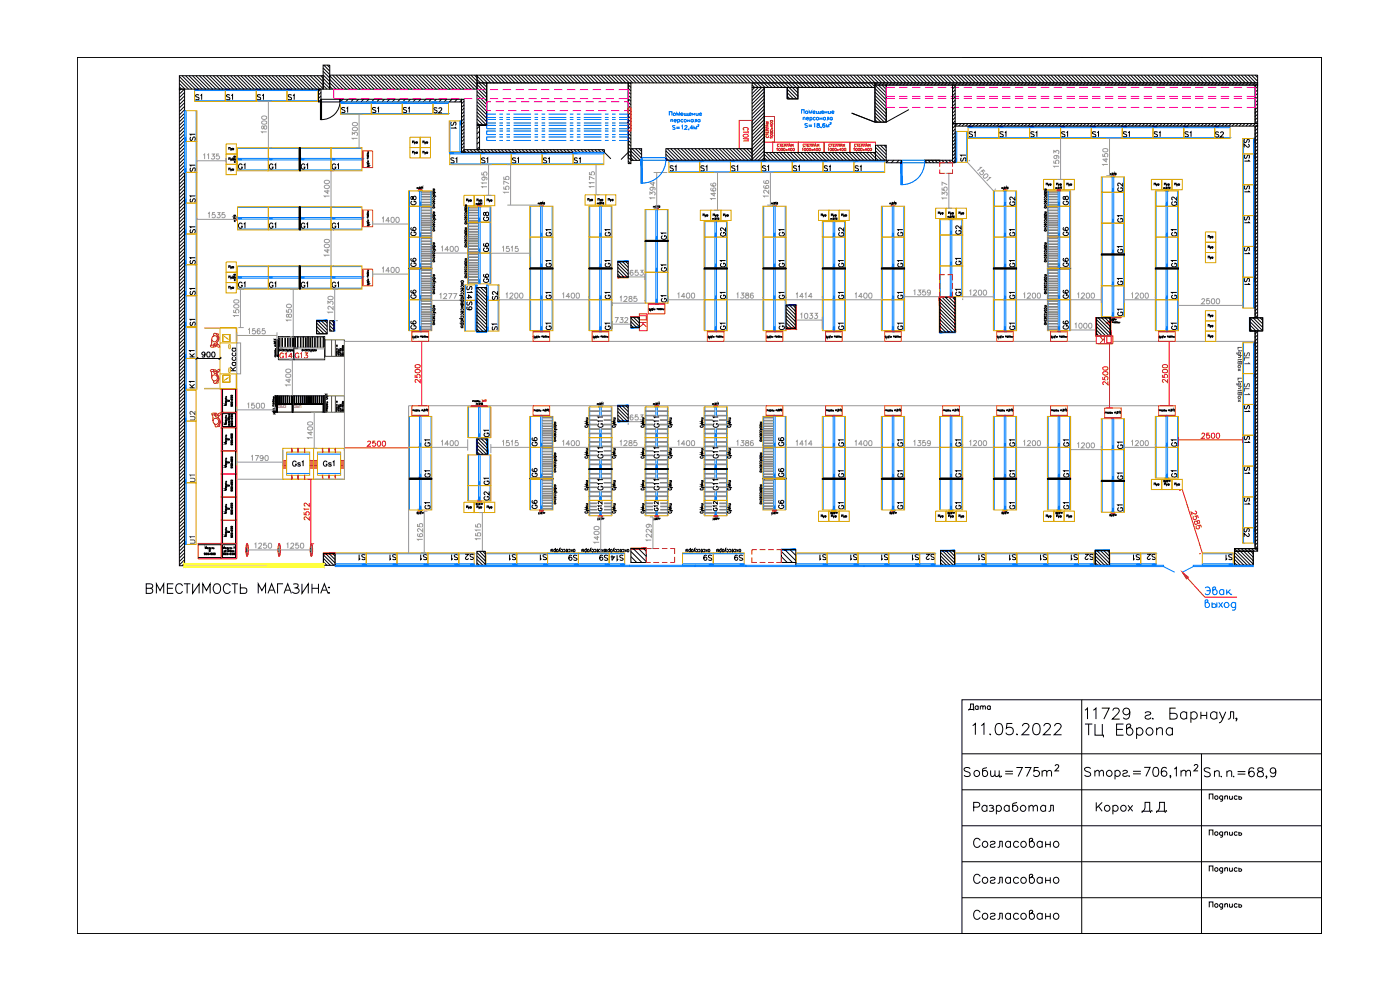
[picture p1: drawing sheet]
<svg xmlns="http://www.w3.org/2000/svg" width="420mm" height="297mm" viewBox="0 0 420 297" stroke-linecap="round" stroke-linejoin="round" font-family="sans-serif">
<defs><g id="words">
<text font-size="7.1" x="291" y="245.5">Разработал</text>
<text font-size="6.6" x="290.7" y="221.5">11.05.2022</text>
<g font-size="6.2">
<text x="42.7" y="179.2">ВМЕСТИМОСТЬ МАГАЗИНА:</text>
<text x="291" y="255.4">Согласовано</text>
<text x="291" y="266.3">Согласовано</text>
</g>
<text font-size="5.7" x="291" y="276.9">Согласовано</text>
<text font-size="5.3" x="289.6" y="214.5">Дата</text>
<g font-size="4.9">
<text x="59.6" y="43.4" transform="rotate(-90 59.6 43.4)">S1</text>
<text x="199.7" y="52.6">S1</text>
<text x="209.2" y="52.6">S1</text>
<text x="218.4" y="52.6">S1</text>
<text x="236.7" y="52.6">S1</text>
<text x="250.1" y="52.6" transform="rotate(-90 250.1 52.6)">S1</text>
<text x="259.3" y="52.6" transform="rotate(-90 259.3 52.6)">S1</text>
<text x="338" y="58.6" transform="rotate(-90 338 58.6)">G2</text>
<text x="59.6" y="61.7" transform="rotate(-90 59.6 61.7)">S1</text>
<text x="354.2" y="62.8" transform="rotate(-90 354.2 62.8)">G2</text>
<text x="59.6" y="71.3" transform="rotate(-90 59.6 71.3)">S1</text>
<text x="83.6" y="69.8" transform="rotate(-90 83.6 69.8)">G1</text>
<text x="89.3" y="69.8">G1</text>
<text x="180.3" y="72">G1</text>
<text x="218.7" y="72" transform="rotate(-90 218.7 72)">G2</text>
<text x="232.5" y="72">G1</text>
<text x="272" y="72" transform="rotate(-90 272 72)">G1</text>
<text x="334.1" y="67.7">G1</text>
<text x="350.3" y="72">G1</text>
<text x="338" y="77.3" transform="rotate(-90 338 77.3)">G1</text>
<text x="59.6" y="80.4" transform="rotate(-90 59.6 80.4)">S1</text>
<text x="180.3" y="81.1">G1</text>
<text x="214.8" y="81.1">G1</text>
<text x="232.5" y="81.1">G1</text>
<text x="272" y="81.1" transform="rotate(-90 272 81.1)">G1</text>
<text x="350.3" y="81.1">G1</text>
<text x="59.6" y="89.6" transform="rotate(-90 59.6 89.6)">S1</text>
<text x="83.6" y="87.5" transform="rotate(-90 83.6 87.5)">G1</text>
<text x="89.3" y="87.5">G1</text>
<text x="338" y="86.8" transform="rotate(-90 338 86.8)">G1</text>
<text x="338" y="96" transform="rotate(-90 338 96)">G1</text>
<text x="354.2" y="91" transform="rotate(-90 354.2 91)">G1</text>
<text x="59.6" y="98.8" transform="rotate(-90 59.6 98.8)">S1</text>
<text x="146.4" y="100.2">S1</text>
<text x="194.7" y="99.1" transform="rotate(-90 194.7 99.1)">ПК</text>
<text x="218.7" y="100.2" transform="rotate(-90 218.7 100.2)">G1</text>
<text x="236.4" y="100.2" transform="rotate(-90 236.4 100.2)">G1</text>
<text x="272" y="100.2" transform="rotate(-90 272 100.2)">G1</text>
<text x="354.2" y="100.2" transform="rotate(-90 354.2 100.2)">G1</text>
<text x="216.6" y="129.5" transform="rotate(-90 216.6 129.5)">G11</text>
<text x="147.8" y="132.3" transform="rotate(-90 147.8 132.3)">G1</text>
<text x="216.6" y="138.6" transform="rotate(-90 216.6 138.6)">G11</text>
<text x="147.8" y="146.8" transform="rotate(-90 147.8 146.8)">G1</text>
<text x="216.6" y="148.2" transform="rotate(-90 216.6 148.2)">G11</text>
<text x="272" y="144.3" transform="rotate(-90 272 144.3)">G1</text>
<text x="321.7" y="144.3" transform="rotate(-90 321.7 144.3)">G1</text>
<text x="334.1" y="145">G1</text>
<text x="350.3" y="144.3">G1</text>
<text x="147.8" y="151.3" transform="rotate(-90 147.8 151.3)">G2</text>
<text x="272" y="153.8" transform="rotate(-90 272 153.8)">G1</text>
<text x="321.7" y="153.8" transform="rotate(-90 321.7 153.8)">G1</text>
<text x="334.1" y="154.5">G1</text>
</g>
<g font-size="4.9" fill="#989898">
<text x="59.6" y="52.6" transform="rotate(-90 59.6 52.6)">S1</text>
<text x="231.4" y="52.6" transform="rotate(-90 231.4 52.6)">S1</text>
<text x="70.2" y="69.8">G1</text>
<text x="102.3" y="69.8" transform="rotate(-90 102.3 69.8)">G1</text>
<text x="70.2" y="87.5">G1</text>
<text x="102.3" y="87.5" transform="rotate(-90 102.3 87.5)">G1</text>
<text x="150.3" y="91" transform="rotate(-90 150.3 91)">S2</text>
<text x="184.1" y="91" transform="rotate(-90 184.1 91)">G1</text>
<text x="218.7" y="91" transform="rotate(-90 218.7 91)">G1</text>
<text x="236.4" y="91" transform="rotate(-90 236.4 91)">G1</text>
<text x="272" y="91" transform="rotate(-90 272 91)">G1</text>
<text x="184.1" y="100.2" transform="rotate(-90 184.1 100.2)">G1</text>
<text x="272" y="135.1" transform="rotate(-90 272 135.1)">G1</text>
<text x="321.7" y="135.1" transform="rotate(-90 321.7 135.1)">G1</text>
<text x="334.1" y="135.8">G1</text>
</g>
<g font-size="4.9" fill="#f00">
<text x="328.8" y="104.1">ПК</text>
<text x="350.3" y="135.1">G1</text>
</g>
<text font-size="4.9" fill="#a5dd00" x="71.6" y="112.5" transform="rotate(-90 71.6 112.5)">Касса</text>
<g font-size="4.4">
<text x="57.5" y="31">S1</text>
<text x="66.7" y="31">S1</text>
<text x="85.4" y="31">S1</text>
<text x="101.2" y="34.9">S1</text>
<text x="110.4" y="34.9">S1</text>
<text x="119.9" y="34.9">S1</text>
<text x="137.6" y="39.5" transform="rotate(-90 137.6 39.5)">S1</text>
<text x="289.6" y="42.3">S1</text>
<text x="298.8" y="42.3">S1</text>
<text x="308" y="42.3">S1</text>
<text x="326.7" y="42.3">S1</text>
<text x="335.8" y="42.3">S1</text>
<text x="345" y="42.3">S1</text>
<text x="354.2" y="42.3">S1</text>
<text x="70.2" y="51.9">G1</text>
<text x="79.7" y="51.9">G1</text>
<text x="89.3" y="51.9">G1</text>
<text x="134.1" y="50.1">S1</text>
<text x="143.2" y="50.1">S1</text>
<text x="161.9" y="50.1">S1</text>
<text x="171.1" y="50.1">S1</text>
<text x="375.7" y="58.9" transform="rotate(-90 375.7 58.9)">S1</text>
<text x="305.5" y="62.8" transform="rotate(-90 305.5 62.8)">G2</text>
<text x="125.6" y="72" transform="rotate(-90 125.6 72)">G6</text>
<text x="166.2" y="72" transform="rotate(-90 166.2 72)">G1</text>
<text x="254" y="72" transform="rotate(-90 254 72)">G2</text>
<text x="289.3" y="71.6" transform="rotate(-90 289.3 71.6)">G2</text>
<text x="305.5" y="72" transform="rotate(-90 305.5 72)">G1</text>
<text x="321.4" y="72" transform="rotate(-90 321.4 72)">G6</text>
<text x="375.7" y="68.1" transform="rotate(-90 375.7 68.1)">S1</text>
<text x="147.5" y="76.6" transform="rotate(-90 147.5 76.6)">G6</text>
<text x="200.7" y="73" transform="rotate(-90 200.7 73)">G1</text>
<text x="375.7" y="77.3" transform="rotate(-90 375.7 77.3)">S1</text>
<text x="125.6" y="81.1" transform="rotate(-90 125.6 81.1)">G6</text>
<text x="166.2" y="81.1" transform="rotate(-90 166.2 81.1)">G1</text>
<text x="200.7" y="82.5" transform="rotate(-90 200.7 82.5)">G1</text>
<text x="254" y="81.1" transform="rotate(-90 254 81.1)">G1</text>
<text x="289.3" y="80.8" transform="rotate(-90 289.3 80.8)">G1</text>
<text x="305.5" y="81.1" transform="rotate(-90 305.5 81.1)">G1</text>
<text x="321.4" y="81.1" transform="rotate(-90 321.4 81.1)">G6</text>
<text x="147.5" y="86.1" transform="rotate(-90 147.5 86.1)">G6</text>
<text x="375.7" y="86.4" transform="rotate(-90 375.7 86.4)">S1</text>
<text x="125.6" y="90.7" transform="rotate(-90 125.6 90.7)">G6</text>
<text x="142.5" y="91" transform="rotate(-90 142.5 91)">S14</text>
<text x="142.5" y="94.2" transform="rotate(-90 142.5 94.2)">S9</text>
<text x="321.4" y="90.7" transform="rotate(-90 321.4 90.7)">G6</text>
<text x="125.6" y="99.8" transform="rotate(-90 125.6 99.8)">G6</text>
<text x="166.2" y="100.2" transform="rotate(-90 166.2 100.2)">G1</text>
<text x="254" y="100.2" transform="rotate(-90 254 100.2)">G1</text>
<text x="305.5" y="100.2" transform="rotate(-90 305.5 100.2)">G1</text>
<text x="321.4" y="99.8" transform="rotate(-90 321.4 99.8)">G6</text>
<text x="59.3" y="108.3" transform="rotate(-90 59.3 108.3)">K1</text>
<text x="82.9" y="108.7">G14</text>
<text x="59.3" y="117.5" transform="rotate(-90 59.3 117.5)">K1</text>
<text x="181.7" y="129.5" transform="rotate(-90 181.7 129.5)">G11</text>
<text x="198.6" y="129.5" transform="rotate(-90 198.6 129.5)">G11</text>
<text x="161.9" y="135.1" transform="rotate(-90 161.9 135.1)">G6</text>
<text x="236" y="135.1" transform="rotate(-90 236 135.1)">G6</text>
<text x="86.4" y="141.1">Gs1</text>
<text x="96" y="141.1">Gs1</text>
<text x="181.7" y="138.6" transform="rotate(-90 181.7 138.6)">G11</text>
<text x="198.6" y="138.6" transform="rotate(-90 198.6 138.6)">G11</text>
<text x="375.7" y="143.2" transform="rotate(-90 375.7 143.2)">S1</text>
<text x="129.8" y="144.3" transform="rotate(-90 129.8 144.3)">G1</text>
<text x="161.9" y="144.3" transform="rotate(-90 161.9 144.3)">G6</text>
<text x="181.7" y="148.2" transform="rotate(-90 181.7 148.2)">G11</text>
<text x="198.6" y="148.2" transform="rotate(-90 198.6 148.2)">G11</text>
<text x="236" y="144.3" transform="rotate(-90 236 144.3)">G6</text>
<text x="254" y="144.3" transform="rotate(-90 254 144.3)">G1</text>
<text x="289.3" y="144.3" transform="rotate(-90 289.3 144.3)">G1</text>
<text x="305.5" y="144.3" transform="rotate(-90 305.5 144.3)">G1</text>
<text x="254" y="153.8" transform="rotate(-90 254 153.8)">G1</text>
<text x="289.3" y="153.8" transform="rotate(-90 289.3 153.8)">G1</text>
<text x="305.5" y="153.8" transform="rotate(-90 305.5 153.8)">G1</text>
<text x="375.7" y="152.4" transform="rotate(-90 375.7 152.4)">S1</text>
<text x="106.5" y="169">S1</text>
<text x="115.7" y="169">S1</text>
<text x="138.3" y="169">S2</text>
<text x="151.7" y="169">S1</text>
<text x="160.9" y="169">S1</text>
<text x="169.3" y="169.3">S9</text>
<text x="182" y="169.3">S14</text>
<text x="209.9" y="169.3">S9</text>
<text x="219.1" y="169.3">S9</text>
<text x="244.8" y="169">S1</text>
<text x="254" y="169">S1</text>
<text x="263.5" y="169">S1</text>
<text x="292.5" y="169">S1</text>
<text x="301.6" y="169">S1</text>
<text x="311.1" y="169">S1</text>
<text x="324.6" y="169">S2</text>
<text x="366.9" y="169">S1</text>
</g>
<g font-size="4.4" fill="#989898">
<text x="75.8" y="31">S1</text>
<text x="317.5" y="42.3">S1</text>
<text x="98.4" y="51.9">G1</text>
<text x="152.4" y="50.1">S1</text>
<text x="166.2" y="91" transform="rotate(-90 166.2 91)">G1</text>
<text x="200.7" y="91.7" transform="rotate(-90 200.7 91.7)">G1</text>
<text x="254" y="91" transform="rotate(-90 254 91)">G1</text>
<text x="305.5" y="91" transform="rotate(-90 305.5 91)">G1</text>
<text x="87.5" y="108.7">G13</text>
<text x="129.8" y="135.1" transform="rotate(-90 129.8 135.1)">G1</text>
<text x="254" y="135.1" transform="rotate(-90 254 135.1)">G1</text>
<text x="289.3" y="135.1" transform="rotate(-90 289.3 135.1)">G1</text>
<text x="305.5" y="135.1" transform="rotate(-90 305.5 135.1)">G1</text>
<text x="129.8" y="153.8" transform="rotate(-90 129.8 153.8)">G1</text>
<text x="124.9" y="169">S1</text>
<text x="178.9" y="169.3">S9</text>
</g>
<g font-size="4.4" fill="#dda500">
<text x="128.8" y="34.9">S2</text>
<text x="363.7" y="42.3">S2</text>
<text x="375.7" y="45.5" transform="rotate(-90 375.7 45.5)">S2</text>
<text x="375.7" y="162.3" transform="rotate(-90 375.7 162.3)">S2</text>
<text x="342.9" y="169">S2</text>
</g>
<g font-size="4.4" fill="#f00">
<text x="290.7" y="49.7" transform="rotate(-90 290.7 49.7)">S1</text>
<text x="289.3" y="90" transform="rotate(-90 289.3 90)">G1</text>
<text x="375.7" y="134.1" transform="rotate(-90 375.7 134.1)">S1</text>
</g>
<g font-size="4.4" fill="#0ff">
<text x="375.7" y="49.4" transform="rotate(-90 375.7 49.4)">S1</text>
<text x="134.4" y="169">S1</text>
<text x="272.7" y="169">S1</text>
<text x="320.3" y="169">S1</text>
<text x="339" y="169">S1</text>
</g>
<g font-size="4.4" fill="#007fff">
<text x="125.6" y="62.8" transform="rotate(-90 125.6 62.8)">G8</text>
<text x="147.5" y="67.4" transform="rotate(-90 147.5 67.4)">G8</text>
<text x="59.3" y="127.4" transform="rotate(-90 59.3 127.4)">U2</text>
<text x="59.3" y="145.7" transform="rotate(-90 59.3 145.7)">U1</text>
<text x="59.3" y="164.4" transform="rotate(-90 59.3 164.4)">U1</text>
<text x="276.6" y="169">S2</text>
</g>
<g font-size="4.4" fill="#ff3f00">
<text x="321.4" y="62.8" transform="rotate(-90 321.4 62.8)">G8</text>
<text x="161.9" y="153.8" transform="rotate(-90 161.9 153.8)">G6</text>
<text x="181.7" y="154.5" transform="rotate(-90 181.7 154.5)">G12</text>
<text x="216.3" y="154.5" transform="rotate(-90 216.3 154.5)">G12</text>
<text x="236" y="153.8" transform="rotate(-90 236 153.8)">G6</text>
</g>
<text font-size="4.4" fill="#545454" x="375.7" y="124.5" transform="rotate(-90 375.7 124.5)">S1</text>
<text font-size="4" fill="#989898" x="198.3" y="154.5" transform="rotate(-90 198.3 154.5)">G12</text>
<g font-size="3.5">
<text x="122.4" y="47.3">Пуф</text>
<text x="138.6" y="153.8">Пуф</text>
</g>
<text font-size="3.5" fill="#808080" x="138.6" y="61.7">Пуф</text>
<text font-size="3.5" fill="#989898" x="283.3" y="65.6">Пуф</text>
<g font-size="1.2" fill="#991b1e">
<text x="83.3" y="122.3">GM2</text>
<text x="88" y="122.3">GM1</text>
</g>
</g></defs>
<g fill="none" stroke="#007fff" stroke-width=".3">
<path d="M55.4 33.2h.5v9.2h-.5zM58.4 26.7h9.2v.5h-9.2zM58.4 30.2h37M58.9 33.2v64.8M67.6 26.7h9.3v.5h-9.3zM76.9 26.7h9.2v.5h-9.2zM86.1 26.7h9.3v.5h-9.3zM102.2 30.6h9.2v.5h-9.2zM102.2 34.1h27.7M111.4 30.6h9.3v.5h-9.3zM120.7 30.6h9.2v.5h-9.2zM135 36.3v9.2"/>
<path d="M138 36.3h.5v9.2h-.5zM286.7 39.4h.4v9.3h-.4zM290.1 39.4v9.3M290.5 37.8h9.2v.5h-9.2zM299.7 37.8h9.3v.5h-9.3zM309 37.8h9.3v.5h-9.3zM318.3 37.8h9.2v.5h-9.2zM327.5 37.8h9.3v.5h-9.3zM336.8 37.8h9.2v.5h-9.2zM346 37.8h9.3v.5h-9.3zM355.3 37.8h9.3v.5h-9.3zM55.4 51.7h.5v9.2h-.5z"/>
<path d="M55.4 42.4h.5v9.3h-.5zM71.3 44.5h18.5M71.3 51h18.5M71.3 48h18.5M71.3 47.5h18.5M90.1 44.5h18.5M90.1 51h18.5M90.1 48h18.5M90.1 47.5h18.5M108.6 47.5l.1 .5zM108.8 47.7h.2zM108.8 47.8l.2 .1z"/>
<path d="M108.8 47.9l.2 .1zM108.9 47.5h.1M108.9 47.5l-.1 .1M129.4 57.3v23.1M134.9 45.7h9.3v.5h-9.3zM134.9 49.2h46.3M144.2 45.7h9.2v.5h-9.2zM153.4 45.7h9.3v.5h-9.3zM162.7 45.7h9.3v.5h-9.3zM172 45.7h9.2v.5h-9.2zM200.7 48.1h9.3v.4h-9.3zM200.7 51.5h64.8"/>
<path d="M210 48.1h9.2v.4h-9.2zM219.2 48.1h9.3v.4h-9.3zM228.5 48.1h9.3v.4h-9.3zM237.8 48.1h9.2v.4h-9.2zM247 48.1h9.3v.4h-9.3zM256.3 48.1h9.2v.4h-9.2zM290.5 41.3h74.1M298.4 57.3v23.1M314.6 57.3v23.1M330.8 53.1v23.1M333.8 57.7v18.5M334.2 57.7v18.5"/>
<path d="M337.3 57.7v18.5M346.9 57.3v23.1M373.2 46.2v46.2M376.2 46.2h.5v9.2h-.5zM376.2 55.4h.5v9.3h-.5zM55.4 79.4h.5v9.3h-.5zM55.4 70.2h.5v9.2h-.5zM55.4 60.9h.5v9.3h-.5zM71.3 62.3h18.5M71.3 68.7h18.5M71.3 65.7h18.5M71.3 65.3h18.5"/>
<path d="M71.3 80h18.5M90.1 62.3h18.5M90.1 68.7h18.5M90.1 65.7h18.5M90.1 65.3h18.5M90.1 80h18.5M108.6 65.3l.1 .4zM108.8 65.4l.2 .1zM108.8 65.6h.2zM108.8 65.7h.2zM108.9 65.3h.1M108.9 65.3h-.1"/>
<path d="M122.9 61.9v18.5M125.9 61.9v18.5M126.4 61.9v18.5M140.6 62v23.2M143.6 66.7v18.5M144.1 66.7v18.5M147.1 66.7v18.5M159.2 61.9v18.5M161.9 61.8h1.2M162 61.6h.1M162 61.6l.1 .2M162.2 61.9v18.5"/>
<path d="M162.4 61.6l-.2 .2M162.5 61.6l.1 .2zM162.7 61.6l.1 .2zM162.7 61.9v18.5M165.7 61.9v18.5M177 61.9v18.5M179.6 61.8h1.2M179.8 61.6h.1M179.8 61.6v.2M180 61.9v18.5M180.1 61.6l-.2 .2M180.2 61.6l.1 .2z"/>
<path d="M180.5 61.9v18.5M183.5 61.9v18.5M193.8 62.9v9.2M193.8 72.4v18.6M196.5 62.7h1.1M196.6 62.6l.1 .3M196.8 62.9v9.2M196.8 72.4v18.6M197 62.6l-.2 .2M197.3 62.9v9.2M197.3 72.4v18.6M200.3 62.9v9.2"/>
<path d="M200.3 72.4v18.6M211.6 66.5v13.9M214.6 71.1v9.3M215 71.1v9.3M218 71.1v9.3M229.2 61.9v18.5M231.8 61.8h1.2M232 61.6l.1 .2M232.2 61.9v18.5M232.3 61.6l-.1 .2M232.6 61.9v18.5M235.7 61.9v18.5"/>
<path d="M247 66.5v13.9M250 71.1v9.3M250.5 71.1v9.3M253.5 71.1v9.3M264.8 61.9v18.5M267.4 61.8h1.2M267.6 61.6h.1M267.6 61.6v.2M267.8 61.9v18.5M267.9 61.6l-.2 .2M268 61.6l.1 .2zM268.3 61.9v18.5"/>
<path d="M271.3 61.9v18.5M282.2 65.9v23.1M285.2 70.5v18.5M285.7 70.5v18.5M288.7 70.5v18.5M301.4 61.9v18.5M301.9 61.9v18.5M304.9 61.9v18.5M317.6 61.9v18.5M318 61.9v18.5M321 61.9v18.5M330.8 76.5v18.5"/>
<path d="M333.8 76.5v18.5M334.2 76.5v18.5M337.3 76.5v18.5M350 61.9v18.5M350.4 61.9v18.5M353.4 61.9v18.5M376.2 64.7h.5v9.2h-.5zM376.2 73.9h.5v9.3h-.5zM55.4 98.3h.5v9.3h-.5zM55.4 88.7h.5v9.3h-.5zM58.9 98.3v18.5M71.3 86.5h18.5"/>
<path d="M71.3 83.5h18.5M71.3 83h18.5M90.1 86.5h18.5M90.1 83.5h18.5M90.1 83h18.5M108.6 83l.1 .5zM108.8 83.2h.2zM108.8 83.4l.2 .1zM108.8 83.3h.2zM108.9 83h.1M108.9 83l-.1 .1M122.9 80.7v18.5"/>
<path d="M125.9 80.7v18.5M126.4 80.7v18.5M129.4 80.7v18.5M139.6 90.1v9.2M142.6 90.1h.5v9.2h-.5zM146 90.1h.5v9.2h-.5zM149.5 90.1v9.2M159.2 80.7v18.5M162.2 80.7v18.5M162.7 80.7v18.5M165.7 80.7v18.5M177 80.7v18.5"/>
<path d="M180 80.7v18.5M180.5 80.7v18.5M183.5 80.7v18.5M211.6 80.7v18.5M214.6 80.7v18.5M215 80.7v18.5M218 80.7v18.5M229.2 80.7v18.5M232.2 80.7v18.5M232.6 80.7v18.5M235.7 80.7v18.5M247 80.7v18.5"/>
<path d="M250 80.7v18.5M250.5 80.7v18.5M253.5 80.7v18.5M264.8 80.7v18.5M267.8 80.7v18.5M268.3 80.7v18.5M271.3 80.7v18.5M298.4 80.7v18.5M301.4 80.7v18.5M301.9 80.7v18.5M304.9 80.7v18.5M314.6 80.7v18.5"/>
<path d="M317.6 80.7v18.5M318 80.7v18.5M321 80.7v18.5M346.9 80.7v18.5M350 80.7v18.5M350.4 80.7v18.5M353.4 80.7v18.5M376.2 83.2h.5v9.2h-.5zM55.4 107.6h.5v9.2h-.5zM55.4 117.1h.5v9.3h-.5zM55.4 126.4h.5v18.5h-.5zM122.9 125v18.5"/>
<path d="M125.9 124.8l.5 .2zM125.9 124.7h.1M125.9 124.7l.1 .1M125.9 125v18.5M126.1 124.6h.1M126.2 124.6h.1M126.3 124.7l.1 .1zM126.4 125v18.5M129.4 125v18.5M140.6 122.1v9.2M140.6 136.5v13.8M143.6 121.9h.5v.2h-.5z"/>
<path d="M143.6 121.8h.1M143.6 121.8l.1 .1M143.6 122.1v9.2M143.6 136.5v9.2M143.7 121.7l.1 .2zM143.9 121.7v.2zM144 121.7v.2zM144.1 122.1v9.2M144.1 136.5v9.2M147.1 122.1v9.2M147.1 136.5v9.2M159.2 125v18.5"/>
<path d="M162.2 124.8l.5 .2zM162.2 124.7h.1M162.2 124.7l.1 .1M162.2 125v18.5M162.4 124.6v.2zM162.5 124.6h.1M162.7 124.6h.1M162.7 125v18.5M165.7 125v18.5M179.6 121.9h1.2M179.8 121.8h.1M179.8 121.8l.1 .2"/>
<path d="M180 121.8l.1 .2zM180.2 121.8l.2 .2zM180.5 121.8l.1 .2zM196.5 121.9h1.1M196.6 121.8h.1M196.6 121.8l.2 .2M196.9 121.8l.1 .2zM197.1 121.8l.1 .2zM197.3 121.8l.1 .2zM214.2 121.9h1.2M214.4 121.8h.1M214.4 121.8l.1 .2"/>
<path d="M214.6 121.8l.1 .2zM214.8 121.8l.2 .2zM215.1 121.8l.1 .2zM229.2 125v18.5M232.2 124.8l.4 .2zM232.2 124.7h.1M232.2 124.7l.1 .1M232.2 125v18.5M232.3 124.7l.1 .1zM232.4 124.7l.1 .1zM232.6 124.7v.1zM232.6 125v18.5"/>
<path d="M235.7 125v18.5M247 125v18.5M250 124.7h.1M250 124.7l.1 .1M250 124.8l.5 .2zM250 125v18.5M250.2 124.6v.2zM250.3 124.6v.2zM250.5 124.6h.1M250.5 125v18.5M253.5 125v18.5M264.8 125v18.5"/>
<path d="M267.7 124.7h.1M267.7 124.7l.1 .1M267.8 124.8l.5 .2zM267.8 125v18.5M267.9 124.6l.1 .2zM268 124.6l.1 .2zM268.2 124.6h.1M268.3 125v18.5M271.3 125v18.5M282.2 125v18.5M285.2 124.8l.5 .2zM285.2 124.7h.1"/>
<path d="M285.2 124.7l.1 .1M285.2 125v18.5M285.3 124.7l.1 .1zM285.4 124.7l.1 .1zM285.6 124.7l.1 .1zM285.7 125v18.5M288.7 125v18.5M298.4 125v18.5M301.4 124.7h.1M301.4 124.7v.1M301.4 124.8l.5 .2zM301.4 125v18.5"/>
<path d="M301.5 124.6l.1 .2zM301.7 124.6v.2zM301.8 124.6h.1M301.9 125v18.5M304.9 125v18.5M314.6 125v18.5M317.6 124.8l.4 .2zM317.6 124.7h.1M317.6 124.7l.1 .1M317.6 125v18.5M317.7 124.7l.1 .1zM317.8 124.7l.1 .1z"/>
<path d="M318 124.7v.1zM318 125v18.5M321 125v18.5M330.8 125.6v18.5M333.8 125.5h.4v.1h-.4zM333.8 125.3h.1M333.8 125.3l.1 .2M333.8 125.6v18.5M334 125.3l.1 .2zM334.2 125.3v.2zM334.2 125.6v18.5M337.3 125.6v18.5"/>
<path d="M346.9 125v18.5M350 124.8l.4 .2zM350 124.7h.1M350 124.7v.1M350 125v18.5M350.1 124.7l.1 .1zM350.2 124.7l.1 .1zM350.3 124.7l.1 .1zM350.4 125v18.5M353.4 125v18.5M373.2 121.4v37M376.2 121.4h.5v9.2h-.5z"/>
<path d="M376.2 130.6h.5v9.3h-.5zM376.2 139.9h.5v9.2h-.5zM55.4 144.9h.5v18.5h-.5zM122.9 143.8v9.2M125.9 143.8v9.2M126.4 143.8v9.2M129.4 143.8v9.2M159.2 143.8v9.2M162.2 143.8v9.2M162.7 143.8v9.2M165.7 143.8v9.2M229.2 143.8v9.2"/>
<path d="M232.2 143.8v9.2M232.6 143.8v9.2M235.7 143.8v9.2M247 143.8v9.2M250 143.8v9.2M250.5 143.8v9.2M253.5 143.8v9.2M264.8 143.8v9.2M267.8 143.8v9.2M268.3 143.8v9.2M271.3 143.8v9.2M282.2 143.8v9.2"/>
<path d="M285.2 143.8v9.2M285.7 143.8v9.2M288.7 143.8v9.2M298.4 143.8v9.2M301.4 143.8v9.2M301.9 143.8v9.2M304.9 143.8v9.2M314.6 143.8v9.2M317.6 143.8v9.2M318 143.8v9.2M321 143.8v9.2M330.8 144.4v9.3"/>
<path d="M333.8 144.4v9.3M334.2 144.4v9.3M337.3 144.4v9.3M376.2 149.1h.5v9.3h-.5zM100.7 169.1h9.2v.5h-9.2zM100.7 166.1h37M109.9 169.1h9.3v.5h-9.3zM119.2 169.1h9.2v.5h-9.2zM128.4 169.1h9.3v.5h-9.3zM145.8 169.1h9.3v.5h-9.3zM145.8 166.1h37M155.1 169.1h9.2v.5h-9.2z"/>
<path d="M164.3 169.1h9.3v.5h-9.3zM173.6 169.1h9.2v.5h-9.2zM204.8 169.1h9.3v.5h-9.3zM204.8 166.1h18.5M214.1 169.1h9.2v.5h-9.2zM239 169.1h9.2v.5h-9.2zM239 166.1h37M248.2 169.1h9.3v.5h-9.3zM257.5 169.1h9.2v.5h-9.2zM266.7 169.1h9.3v.5h-9.3zM286.7 169.1h9.2v.5h-9.2zM286.7 166.1h37"/>
<path d="M295.9 169.1h9.3v.5h-9.3zM305.2 169.1h9.2v.5h-9.2zM314.4 169.1h9.3v.5h-9.3zM333.1 169.1h9.2v.5h-9.2zM333.1 166.1h9.2M360.8 169.1h9.3v.5h-9.3zM360.8 166.1h9.3"/>
<circle cx="180.5" cy="61.7" r=".12"/>
<circle cx="197.1" cy="62.7" r=".13"/>
<circle cx="197.4" cy="62.7" r=".13"/>
<circle cx="232.5" cy="61.7" r=".12"/>
<circle cx="232.7" cy="61.7" r=".12"/>
<circle cx="268.3" cy="61.7" r=".12"/>
<circle cx="334" cy="125.4" r=".08"/>
</g>
<g fill="none" stroke="#dda500" stroke-width=".3">
<path d="M55.9 33.2h3.2v9.2h-3.2h3.2v9.3h-3.2h3.2v9.2h-3.2h3.2v9.3h-3.2h3.2v9.2h-3.2h3.2v9.3h-3.2h3.2v9.3h-3.2M58.4 27.2v3.2h9.2v-3.2v3.2h9.3v-3.2v3.2h9.2v-3.2v3.2h9.3v-3.2M102.2 31.1v3.2h9.2v-3.2v3.2h9.3v-3.2v3.2h9.2v-3.2M138 36.3h-3.2v9.2h3.2M287.1 39.4h3.3v9.3h-3.3M290.5 38.3v3.3h9.2v-3.3v3.3h9.3v-3.3v3.3h9.3v-3.3v3.3h9.2v-3.3v3.3h9.3v-3.3v3.3h9.2v-3.3v3.3h9.3v-3.3v3.3h9.3v-3.3M67.8 43.2h3.1v3h-3.1zM67.8 46.2h3.1v3.1h-3.1zM67.8 49.3h3.1v3.1h-3.1zM71.3 44.3h9.2v7h-9.2zM80.5 44.3h9.3v7h-9.3zM90.1 44.3h9.2v7h-9.2z"/>
<path d="M99.3 44.3h9.3v7h-9.3zM122.6 57.3h7v4.6h-7zM123 41.2h3.1v3.1h-3.1zM126.1 41.2h3.1v3.1h-3.1zM126.1 44.3h3.1v3.1h-3.1zM134.9 46.2v3.2h9.3v-3.2v3.2h9.2v-3.2v3.2h9.3v-3.2v3.2h9.3v-3.2v3.2h9.2v-3.2M142.3 58.6h3.1v3.1h-3.1zM145.4 58.6h3.1v3.1h-3.1zM175.6 58.4h3.1v3.1h-3.1zM178.7 58.4h3.1v3.1h-3.1zM181.8 58.4h3v3.1h-3zM200.7 48.5v3.3h9.3v-3.3v3.3h9.2v-3.3v3.3h9.3v-3.3v3.3h9.3v-3.3v3.3h9.2v-3.3v3.3h9.3v-3.3v3.3h9.2v-3.3"/>
<path d="M298.1 57.3h7v4.6h-7zM313.2 53.8h3.1v3.1h-3.1zM314.4 57.3h6.9v4.6h-6.9zM316.3 53.8h3v3.1h-3zM319.3 53.8h3.1v3.1h-3.1zM330.5 57.7h7v9.3h-7zM330.5 53.1h7v4.6h-7zM345.6 53.8h3v3.1h-3zM346.7 57.3h7v4.6h-7zM348.6 53.8h3.1v3.1h-3.1zM351.7 53.8h3.1v3.1h-3.1zM376.2 46.2h-3.3v9.2h3.3h-3.3v9.3h3.3h-3.3v9.2h3.3h-3.3v9.3h3.3h-3.3v9.2h3.3"/>
<path d="M67.8 78.6h3.1v3.1h-3.1zM71.3 62h9.2v7h-9.2zM71.3 79.8h9.2v6.9h-9.2zM80.5 62h9.3v7h-9.3zM80.5 79.8h9.3v6.9h-9.3zM90.1 62h9.2v7h-9.2zM90.1 79.8h9.2v6.9h-9.2zM99.3 62h9.3v7h-9.3zM99.3 79.8h9.3v6.9h-9.3zM122.6 71.1h7v9.3h-7zM122.6 61.9h7v9.2h-7zM140.4 66.7h6.9v9.2h-6.9z"/>
<path d="M140.4 75.9h6.9v9.3h-6.9zM140.4 62h6.9v4.7h-6.9zM159 71.1h6.9v9.3h-6.9zM159 61.9h6.9v9.2h-6.9zM176.7 71.1h7v9.3h-7zM176.7 61.9h7v9.2h-7zM193.6 72.4h6.9v9.3h-6.9zM193.6 62.9h6.9v9.2h-6.9zM210.2 63.1h3.1v3.1h-3.1zM211.3 71.1h7v9.3h-7zM211.3 66.5h7v4.6h-7zM213.3 63.1h3.1v3.1h-3.1z"/>
<path d="M216.4 63.1h3v3.1h-3zM229 71.1h6.9v9.3h-6.9zM229 61.9h6.9v9.2h-6.9zM245.6 63.1h3.1v3.1h-3.1zM246.8 71.1h6.9v9.3h-6.9zM246.8 66.5h6.9v4.6h-6.9zM248.7 63.1h3.1v3.1h-3.1zM251.8 63.1h3.1v3.1h-3.1zM264.5 71.1h7v9.3h-7zM264.5 61.9h7v9.2h-7zM280.8 62.5h3.1v3.1h-3.1zM282 79.8h6.9v9.2h-6.9z"/>
<path d="M282 70.5h6.9v9.3h-6.9zM282 65.9h6.9v4.6h-6.9zM287 62.5h3.1v3.1h-3.1zM298.1 71.1h7v9.3h-7zM298.1 61.9h7v9.2h-7zM314.4 61.9h6.9v9.2h-6.9zM314.4 71.1h6.9v9.3h-6.9zM330.5 76.5h7v9.3h-7zM330.5 67h7v9.2h-7zM346.7 71.1h7v9.3h-7zM346.7 61.9h7v9.2h-7zM361.8 69.6h3.1v3.1h-3.1z"/>
<path d="M361.8 72.7h3.1v3.1h-3.1zM361.8 75.8h3.1v3h-3.1zM55.9 98.3h3.2v9.3h-3.2h3.2v9.2h-3.2M66 98.5h4.9v4.4M67.8 81.7h3.1v3.1h-3.1zM67.8 84.8h3.1v3.1h-3.1zM122.6 89.9h7v9.3h-7zM122.6 80.7h7v9.2h-7zM142.6 90.1h-3.2v9.2h3.2M146.5 90.1h3.3v9.2h-3.3M159 89.9h6.9v9.3h-6.9zM159 80.7h6.9v9.2h-6.9z"/>
<path d="M176.7 89.9h7v9.3h-7zM176.7 80.7h7v9.2h-7zM193.6 81.7h6.9v9.3h-6.9zM211.3 89.9h7v9.3h-7zM211.3 80.7h7v9.2h-7zM229 89.9h6.9v9.3h-6.9zM229 80.7h6.9v9.2h-6.9zM246.8 89.9h6.9v9.3h-6.9zM246.8 80.7h6.9v9.2h-6.9zM264.5 89.9h7v9.3h-7zM264.5 80.7h7v9.2h-7zM298.1 89.9h7v9.3h-7z"/>
<path d="M298.1 80.7h7v9.2h-7zM314.4 80.7h6.9v9.2h-6.9zM314.4 89.9h6.9v9.3h-6.9zM330.5 85.8h7v9.2h-7zM346.7 89.9h7v9.3h-7zM346.7 80.7h7v9.2h-7zM361.8 93.2h3.1v3.1h-3.1zM361.8 96.3h3.1v3h-3.1zM361.8 99.3h3.1v3.1h-3.1zM55.9 117.1h3v9.3h-3h3v18.5h-3h3v18.5h-3M66 102.9h5.1v-4.6h-5.1v18.5h5.1v-4.6h-5.1M70.9 112.2v4.4h-4.9"/>
<path d="M84.9 134.5h9.2v9.3h-9.2zM86 135.7h6.9v6.9h-6.9zM94.1 134.5h9.3v9.3h-9.3zM95.3 135.7h6.9v6.9h-6.9zM122.6 125h7v9.2h-7zM122.6 134.2h7v9.3h-7zM140.4 122.1h6.9v9.2h-6.9zM140.4 136.5h6.9v9.2h-6.9zM159 125h6.9v9.2h-6.9zM159 134.2h6.9v9.3h-6.9zM229 125h6.9v9.2h-6.9zM229 134.2h6.9v9.3h-6.9z"/>
<path d="M246.8 125h6.9v9.2h-6.9zM246.8 134.2h6.9v9.3h-6.9zM264.5 125h7v9.2h-7zM264.5 134.2h7v9.3h-7zM282 125h6.9v9.2h-6.9zM282 134.2h6.9v9.3h-6.9zM298.1 125h7v9.2h-7zM298.1 134.2h7v9.3h-7zM314.4 125h6.9v9.2h-6.9zM314.4 134.2h6.9v9.3h-6.9zM330.5 125.6h7v9.3h-7zM330.5 134.9h7v9.2h-7z"/>
<path d="M346.7 125h7v9.2h-7zM346.7 134.2h7v9.3h-7zM376.2 121.4h-3.3v9.2h3.3h-3.3v9.3h3.3h-3.3v9.2h3.3h-3.3v9.3h3.3M122.6 143.8h7v9.2h-7zM140.4 145.7h6.9v4.6h-6.9zM142.3 150.7h3.1v3.1h-3.1zM145.4 150.7h3.1v3.1h-3.1zM159 143.8h6.9v9.2h-6.9zM229 143.8h6.9v9.2h-6.9zM245.6 153.4h3.1v3h-3.1zM246.8 143.8h6.9v9.2h-6.9zM248.7 153.4h3.1v3h-3.1z"/>
<path d="M251.8 153.4h3.1v3h-3.1zM264.5 143.8h7v9.2h-7zM280.8 153.4h3.1v3h-3.1zM282 143.8h6.9v9.2h-6.9zM283.9 153.4h3.1v3h-3.1zM287 153.4h3.1v3h-3.1zM298.1 143.8h7v9.2h-7zM313.2 153.4h3.1v3h-3.1zM314.4 143.8h6.9v9.2h-6.9zM316.3 153.4h3v3h-3zM319.3 153.4h3.1v3h-3.1zM330.5 144.4h7v9.3h-7z"/>
<path d="M345.6 143.8h3v3.1h-3zM348.6 143.8h3.1v3.1h-3.1zM351.7 143.8h3.1v3.1h-3.1zM100.7 169.1v-3.2h9.2v3.2v-3.2h9.3v3.2v-3.2h9.2v3.2v-3.2h9.3v3.2M145.8 169.1v-3.2h9.3v3.2v-3.2h9.2v3.2v-3.2h9.3v3.2v-3.2h9.2v3.2M204.8 169.1v-3.2h9.3v3.2v-3.2h9.2v3.2M239 169.1v-3.2h9.2v3.2v-3.2h9.3v3.2v-3.2h9.2v3.2v-3.2h9.3v3.2M286.7 169.1v-3.2h9.2v3.2v-3.2h9.3v3.2v-3.2h9.2v3.2v-3.2h9.3v3.2M333.1 169.1v-3.2h9.2v3.2M360.8 169.1v-3.2h9.3v3.2"/>
</g>
<g fill="none" stroke="#b82e00" stroke-width=".3">
<path d="M63.2 103.7l.1 .4M63.2 111.4h1M63.2 111.3l.3 1.1M63.3 110.9l-.1 .5M63.4 110.9l1.4 .2M63.5 102.6l-.3 1.1M63.6 101.7l-.2 .6 .2 .5M63.6 112.2l-.2 .6 .2 .5M64 114.1l.2 .4M64.1 111.5l.3 .6M64.1 111.3l.3 .2-.2 .1M64.2 103.4l.2 .1-.3 .2"/>
<path d="M64.2 103.6l-1 .1M64.2 100.5l-.2 .5M64.3 100.6a.4 .4 0 0 1 .1-.6 .4 .4 0 0 1 .6 .3 1.53 1.53 0 0 1 .5 1.6 1.53 1.53 0 0 1-1.1 1.2M64.3 111.3l.5 .2M64.3 103.6l-.2 .3 .3 .2M64.4 110.9l-.3 .3 .2 .2M64.4 112a1.59 1.59 0 0 1 1.1 1.5 1.59 1.59 0 0 1-1.2 1.5l-.2-.4 .2-.2M64.4 102.9l-.3 .6M64.6 103.5l.2 .1M64.6 103.5l-.3 .2M64.6 103.5l.2 .4M64.7 103.5l.6 .5"/>
<path d="M64.7 111.5h.6l.1 .2-.4 .3M64.8 103.9l-1.4 .2M64.8 111.1l-.1 .4 .3 .1 .1 .4M64.8 100.2l.3-.1a.28 .28 0 0 1 .4 .3 .28 .28 0 0 1-.4 .1M65 112.2a1.37 1.37 0 0 1 .2 2.2M65 103.1l.4 .2-.1 .2-.6 .1M65.1 111.9l-.1 .3M65.1 103.1l-.1 .3-.3 .1M65.1 114.5a.28 .28 0 0 1 .4 .2 .28 .28 0 0 1-.4 .3l-.3-.1M65.1 113l.3 .3M65.2 101.3l.2 .4M65.2 100.6a1.56 1.56 0 0 1-.1 2.4v.1"/>
<path d="M65.3 111l-.6 .5M65.3 113.2l.1 .1-.2 .4M65.3 111l.6-.2 .1 .2-.6 .7M65.4 101.8l-.3 .2M65.4 103.3l.6 .7-.1 .2-.6-.1M65.4 101.8h-.1M65.4 101.7v.1M63.6 124.4l1 .1M63.8 124l-.2 .3 .3 1.2M63.8 124h.9M64 125.3l-.2 .5 .2 .6M64.3 127.1l.3 .5"/>
<path d="M64.5 124.5l.3 .6M64.5 124.4l.3 .2M64.7 124.4l.3 .2M64.7 127.5a.36 .36 0 0 0 0 .6 .36 .36 0 0 0 .6-.2M64.7 124l.4 .1M64.7 124l-.2 .2 .2 .3M64.7 125.1a1.51 1.51 0 0 1 1.2 1.2 1.51 1.51 0 0 1-.7 1.5M64.8 124.6l-.3 .1M65 124.6l.5-.1 .3 .2M65.2 124.1l-.2 .5M65.4 125.2a1.39 1.39 0 0 1 .2 2.3l.3 .1-.1 .4-.6-.1M65.5 125v.3"/>
<path d="M65.6 126.1l.2 .2M65.6 127.5h-.1M65.7 126.2l.1 .1M65.8 124.7l-.3 .3M65.8 126.3l-.2 .4M66.4 124.1l-.6 .6M66.4 124a.87 .87 0 0 0-1.3 .5l.3 .1 .1 .4"/>
<circle cx="64.4" cy="101.7" r=".88"/>
<circle cx="64.4" cy="113.3" r=".88"/>
<circle cx="64.8" cy="126.4" r=".88"/>
</g>
<g fill="none" stroke="#a5dd00" stroke-width=".3">
<path d="M66.8 112.6v2.1h2.2v-2.1M66.9 100.4v2M66.9 112.6v2M67 100.4h.1M67 114.6h.1M67 100.4h1.8M67 114.7h1.8M67.2 100.9l1.1 .7M67.7 101.2l.9 .7M68.8 100.4h.1M68.8 114.6h.1M68.9 100.4v2"/>
<path d="M68.9 112.6v2M69 100.4v2.1v-2.1h-2.2v2.1h2.2"/>
</g>
<path d="M71.1 102.9h1.1v9.3h-1.1zM83.6 101.2h13.8M88.2 104.2h9.2M88.2 104.7h9.2M88.2 107.7h9.2" fill="none" stroke="#989898" stroke-width=".3"/>
<path d="M66 98.4h-4.6v.1h4.6M66 116.5h-4.6v.2h4.6" fill="none" stroke="#dda56e" stroke-width=".3"/>
<!-- layer: 0 -->
<g fill="none" stroke="#000" stroke-width=".3">
<path d="M89.8 44.3h.1v7h-.1zM89.9 44.3h.2v7h-.2zM89.8 79.8h.1v6.9h-.1zM89.8 62h.1v7h-.1zM89.9 79.8h.2v6.9h-.2zM89.9 62h.2v7h-.2zM193.6 72.1h6.9v.2h-6.9zM193.6 72.3l6.9 .1zM330.5 76.2h7v.2h-7zM330.5 76.4h7v.1h-7zM122.6 80.4h7v.1h-7zM122.6 80.5h7v.2h-7z"/>
<path d="M159 80.4h6.9v.1h-6.9zM159 80.5h6.9v.2h-6.9zM176.7 80.4h7v.1h-7zM176.7 80.5h7v.2h-7zM211.3 80.4h7v.1h-7zM211.3 80.5h7v.2h-7zM229 80.4h6.9v.1h-6.9zM229 80.5h6.9v.2h-6.9zM246.8 80.4h6.9v.1h-6.9zM246.8 80.5h6.9v.2h-6.9zM264.5 80.4h7v.1h-7zM264.5 80.5h7v.2h-7z"/>
<path d="M298.1 80.4h7v.1h-7zM298.1 80.5h7v.2h-7zM314.4 80.4h6.9v.1h-6.9zM314.4 80.5h6.9v.2h-6.9zM346.7 80.4h7v.1h-7zM346.7 80.5h7v.2h-7zM59.1 107.6h6.9M61.5 106.1a.49 .49 0 0 1-.6 .5 .49 .49 0 0 1-.2-.8 .49 .49 0 0 1 .8 0v.7l-.2 .6-.7-.2M62.3 105.7l.2-.1a.8 .8 0 0 1 .6 .8 .8 .8 0 0 1-.6 .7h-.2l-.3-.6zM63.7 105.7a.74 .74 0 0 1 .9 .5 .74 .74 0 0 1-.5 .9h-.4l-.1-.3zM66 107.5h.1M66.4 107.1l-.8 .8"/>
<path d="M81.9 119h.4M82.2 119l.1 .3h-.4M82.2 119.3l.1 .3h-.4M82.6 118.8h.2v4.8h-.2zM82.8 118.8l.2 .1zM83 118.7v5M97.1 118.8l.3 .1zM97.1 118.7v5M97.4 118.8h.2v4.8h-.2zM97.9 119.4a.24 .24 0 0 0-.1 .3 .24 .24 0 0 0 .4 0 .24 .24 0 0 0-.1-.3v.1M98.3 118.7h-.6l.6 .2-.6 .3h.6M98.3 118.3h-.6l.1 .1"/>
<path d="M81.7 120.4h.6M81.9 123.3h.6l-.6 .2 .6 .3h-.6M82 120.4l.1 .4 .2-.1-.1-.3M82.1 120.9v.4l.2-.1-.2-.3-.1 .4M82.1 122.9v.2l-.2-.1v-.2l.5-.1v.4M82.3 121.5h-.4l.1 .3M82.3 121.8l-.5 .1M82.4 124.1l.1 .1h-.6M82.8 123.5l.2 .1zM97.1 123.5l.3 .1zM97.9 123.4h.4M97.9 122h.6"/>
<path d="M98 122v-.3h.2v.3M98.2 120.6l.1 .3h-.4M98.2 121.1v.4l-.3-.2 .2-.2v.4M98.3 123.1h-.4l.1 .3M98.3 122.8l-.4 .1 .1 .2M98.4 120.6h-.5M122.6 143.5h7v.1h-7zM122.6 143.6h7v.2h-7zM159 143.5h6.9v.1h-6.9zM159 143.6h6.9v.2h-6.9zM176.7 140.6h7v.1h-7zM176.7 140.7l7 .2z"/>
<path d="M193.6 140.6h6.9v.1h-6.9zM193.6 140.7l6.9 .2zM211.3 140.6h7v.1h-7zM211.3 140.7l7 .2zM229 143.5h6.9v.1h-6.9zM229 143.6h6.9v.2h-6.9zM246.8 143.5h6.9v.1h-6.9zM246.8 143.6h6.9v.2h-6.9zM264.5 143.5h7v.1h-7zM264.5 143.6h7v.2h-7zM282 143.5h6.9v.1h-6.9zM282 143.6h6.9v.2h-6.9z"/>
<path d="M298.1 143.5h7v.1h-7zM298.1 143.6h7v.2h-7zM314.4 143.5h6.9v.1h-6.9zM314.4 143.6h6.9v.2h-6.9zM330.5 144.1h7v.2h-7zM330.5 144.3l7 .1z"/>
<circle cx="82.1" cy="120" r=".2"/>
<circle cx="98.1" cy="122.4" r=".2"/>
</g>
<g fill="none" stroke="#000" stroke-width=".3">
<path d="M68.7 44.9v-.6h.4v.6M68.7 48v-.6h.4v.6M68.7 51.1v-.7h.4v.7M69.2 44.5l.2 .4 .1-.4M69.4 44.9l-.2 .2M69.9 44.5v.6M110.1 46.5h.5M110.2 49h.6v.2l-.4 .1zM110.2 45.4h.4M110.2 48.2h.4M110.3 46.5v.3l.3-.1-.1-.2M110.3 48.8h.1"/>
<path d="M110.3 49.9v.3h.2l.1-.3h.2v.3M110.4 46.9v.3l.2-.1-.2-.2-.1 .3M110.5 45.4l.1 .2h-.4M110.5 45.6l.1 .2-.4 .1M110.5 48.2l.1 .3h-.4M110.5 48.5l.1 .1-.4 .1M110.6 47.4h-.4l.1 .2M110.6 47.6l-.4 .1M110.7 49.5l-.5 .1M123.8 43v-.7h.4v.7M124.4 42.5l.1 .5 .2-.5M124.5 43l-.2 .1"/>
<path d="M125.1 42.5v.6M125.1 56.4l.2-.1v.4M125.1 56.3v.4M125.3 56.4l.2-.1 .1 .4M125.9 56.1l.3 .2-.1 .4h-.2zM126.4 56.2l.1-.1v.6M126.8 56.2l.1 .5M126.9 43v-.7h.4v.7M127.5 42.5l.1 .5 .2-.5M127.5 45.6l.1 .4 .2-.4M127.6 43l-.2 .1M127.6 46l-.2 .2"/>
<path d="M128.2 42.5v.6M128.2 45.6v.6M129.9 58.6l.6 .2-.6 .2M129.9 58.1h.6M129.9 57.8h.9M129.9 57.1h.6M129.9 56.7h.6M130 59.7a.25 .25 0 0 0 0 .3 .25 .25 0 0 0 .3 0 .25 .25 0 0 0 0-.3M130 59.1l-.1 .1a.25 .25 0 0 0 .3 .3 .25 .25 0 0 0 .1-.4M130 58.1a.23 .23 0 0 0 0 .3 .23 .23 0 0 0 .3 0 .23 .23 0 0 0 0-.3M130 57.8a.23 .23 0 0 1 0-.3 .23 .23 0 0 1 .3 0 .23 .23 0 0 1 0 .3M130.1 57.1l.1-.3 .3 .1-.1 .2"/>
<path d="M130.5 58.8l.3 .2M143.7 59.9l.1 .5 .2-.5M144.3 59.9v.7M146.8 59.9l.1 .5 .2-.5M147.4 59.9v.7M176.9 59.8l.2 .4 .2-.4M177.5 59.8h.3v.4h-.3zM177.6 59.8v.6M180 59.8l.2 .4 .2-.4M180.7 59.8v.6M183.1 59.8l.2 .4 .2-.4M183.8 59.8v.6"/>
<path d="M300.6 56.4l.2-.1v.4M300.6 56.3v.4M300.8 56.4l.2-.1 .1 .4M301.2 56.6h.1M301.4 56.1l.3 .2-.1 .4h-.2zM301.9 56.2l.1 .5M313.4 58.6l.7 .2-.7 .2M313.4 58.1h.7M313.4 57.8h1M313.4 57.1h.7M313.4 56.7h.7M313.6 59.7a.25 .25 0 0 0 0 .3 .25 .25 0 0 0 .3 0 .25 .25 0 0 0 0-.3"/>
<path d="M313.6 59.1l-.1 .1a.25 .25 0 0 0 .3 .3 .25 .25 0 0 0 .1-.4M313.6 58.1a.23 .23 0 0 0 0 .3 .23 .23 0 0 0 .3 0 .23 .23 0 0 0 0-.3M313.6 57.8a.23 .23 0 0 1 0-.3 .23 .23 0 0 1 .3 0 .23 .23 0 0 1 0 .3M313.7 57.1l.1-.3 .3 .1-.1 .2M314 55.6v-.6h.4v.6M314.1 58.8l.3 .2M314.5 55.1l.2 .5 .2-.5M314.7 55.6l-.2 .2M315.2 55.1v.7M316.8 56.4l.2-.1 .1 .4M316.8 56.3v.4M317.1 55.6v-.6h.4v.6"/>
<path d="M317.1 56.4l.2-.1v.4M317.6 55.1l.2 .5 .2-.5M317.6 56.1l.3 .1-.1 .5h-.2zM317.8 55.6l-.2 .2M318.1 56.2l.1-.1v.6M318.3 55.1v.7M318.5 56.2l.1-.1v.6M320.2 55.6v-.6h.4v.6M320.7 55.1l.2 .5 .1-.5M320.9 55.6l-.2 .2M321.4 55.1v.7M333 52.2l.2-.1v.4"/>
<path d="M333 52.1v.4M333.2 52.2l.2-.1 .1 .4M333.8 51.9l.3 .2-.1 .4h-.2zM334.3 52l.1 .5M346.4 55.6v-.6h.4v.6M346.9 55.1l.2 .5 .2-.5M347.1 55.6l-.2 .2M347.6 55.1v.7M349.2 56.4l.2-.1v.4M349.2 56.3v.4M349.4 56.4l.3-.1v.4M349.4 55.6v-.6h.5v.6"/>
<path d="M350 56.1l.3 .1-.1 .5h-.2zM350 55.1l.2 .5 .2-.5M350.2 55.6l-.2 .2M350.5 56.2l.1-.1v.6M350.7 55.1v.7M352.5 55.6v-.6h.5v.6M353.1 55.1l.2 .5 .1-.5M353.3 55.6l-.3 .2M353.8 55.1v.7M69.2 80l.2 .4 .1-.4M69.9 80v.6M110.1 64.2h.5"/>
<path d="M110.3 66.5h.1M110.2 66.7h.6v.2l-.4 .2zM110.2 63.1h.4M110.2 66h.4M110.3 64.2v.3h.2v-.3M110.3 67.6v.3l.3-.3h.2v.3M110.4 64.6v.3l.2-.1-.2-.2-.1 .3M110.5 63.1l.1 .3h-.4M110.5 63.4l.1 .1-.4 .1M110.5 66l.1 .2h-.4M110.5 66.2l.1 .2h-.4M110.6 65.1h-.4l.1 .2"/>
<path d="M110.6 65.3l-.4 .1M110.7 67.3h-.5M129.9 74.7l.6 .3-.6 .2M129.9 65.5l.6 .2-.6 .2M129.9 78.2h.6M129.9 77.9h.6M129.9 77.6l.4 .3M129.9 74.2h.6M129.9 73.9h.9M129.9 73.3h.6M129.9 72.8h.6M129.9 68.9h.6"/>
<path d="M129.9 68.7h.6M129.9 68.4l.4 .3M129.9 64.9h.6M129.9 64.7h.9M129.9 64h.6M129.9 63.6h.6M129.9 62h.6M129.9 61.8h.6M129.9 61.5l.4 .3M130 78.2l-.1 .2 .2 .2 .3-.1-.1-.3M130 77l-.1 .1a.25 .25 0 0 0 .3 .3 .25 .25 0 0 0 .1-.4M130 75.8l-.1 .1a.25 .25 0 0 0 .3 .3 .25 .25 0 0 0 .1-.4"/>
<path d="M130 75.3a.25 .25 0 0 0 0 .3 .25 .25 0 0 0 .3 0 .25 .25 0 0 0 0-.3M130 74.2a.25 .25 0 0 0 0 .3 .25 .25 0 0 0 .3 0 .25 .25 0 0 0 0-.3M130 73.9h-.1a.25 .25 0 0 1 .3-.4 .25 .25 0 0 1 .1 .4M130 68.9a.25 .25 0 0 0 0 .4 .25 .25 0 0 0 .3 0 .25 .25 0 0 0 0-.4M130 67.8a.25 .25 0 0 0 0 .3 .25 .25 0 0 0 .3 0 .25 .25 0 0 0 0-.3M130 66.6a.25 .25 0 0 0 0 .3 .25 .25 0 0 0 .3 0 .25 .25 0 0 0 0-.3M130 66l-.1 .1a.25 .25 0 0 0 .3 .3 .25 .25 0 0 0 .1-.4M130 64.9l-.1 .3 .2 .1h.3l-.1-.4M130 64.7a.25 .25 0 0 1 0-.4 .25 .25 0 0 1 .3 0 .25 .25 0 0 1 0 .4M130 62a.25 .25 0 0 0 0 .4 .25 .25 0 0 0 .3 0 .25 .25 0 0 0 0-.4M130 60.9a.25 .25 0 0 0 0 .3 .25 .25 0 0 0 .3 0 .25 .25 0 0 0 0-.3M130.1 73.3v-.4l.3 .1v.3"/>
<path d="M130.1 64l.1-.3 .3 .1-.1 .2M130.3 76.4a.24 .24 0 0 1 .1 .4 .24 .24 0 0 1-.4 0 .24 .24 0 0 1 0-.4l.1 .5M130.3 67.2l.1 .1a.25 .25 0 0 1-.1 .3 .25 .25 0 0 1-.3-.1 .25 .25 0 0 1 0-.3l.1 .4M130.3 60.3l.1 .1a.26 .26 0 0 1-.3 .3 .26 .26 0 0 1-.2-.4h.2v.4M130.5 75l.3 .2M130.5 65.7l.3 .2M130.5 77.5l-.4 .3M130.5 68.3l-.4 .2M130.5 61.4l-.4 .3M139.5 70.3l.6 .2-.6 .2M139.5 79.5l.6 .2-.6 .2M139.5 63.4l.6 .2-.6 .2"/>
<path d="M139.5 73.7h.6M139.5 73.5h.6M139.5 73.1l.4 .4M139.5 69.7h.6M139.5 69.5h.9M139.5 68.8h.6M139.5 68.4h.6M139.5 79h.6M139.5 78.7h.9M139.5 78h.6M139.5 77.6h.6M139.5 66.8h.6"/>
<path d="M139.5 66.6h.6M139.5 66.2l.4 .4M139.6 73.7l-.1 .3a.32 .32 0 0 0 .4 .2 .32 .32 0 0 0 .2-.3l-.1-.2M139.6 72.5l-.1 .2a.28 .28 0 0 0 .3 .3 .28 .28 0 0 0 .2-.5M139.6 71.4l-.1 .1a.28 .28 0 0 0 .3 .3 .28 .28 0 0 0 .2-.4M139.6 70.8l-.1 .1a.28 .28 0 0 0 .3 .3 .28 .28 0 0 0 .2-.4M139.6 69.7l-.1 .3 .2 .1 .4-.1-.1-.3M139.6 69.5l-.1-.2a.28 .28 0 0 1 .3-.3 .28 .28 0 0 1 .2 .5M139.6 79l-.1 .3a.32 .32 0 0 0 .4 .1 .32 .32 0 0 0 .2-.3l-.1-.1M139.6 78.7l-.1-.3a.31 .31 0 0 1 .4-.1 .31 .31 0 0 1 .2 .3l-.1 .1M139.6 66.8l-.1 .3a.32 .32 0 0 0 .4 .2 .32 .32 0 0 0 .2-.3l-.1-.2M139.6 65.6l-.1 .2a.28 .28 0 0 0 .3 .3 .28 .28 0 0 0 .2-.5"/>
<path d="M139.6 64.5l-.1 .1a.28 .28 0 0 0 .3 .3 .28 .28 0 0 0 .2-.4M139.6 63.9l-.1 .3a.31 .31 0 0 0 .4 .1 .31 .31 0 0 0 .2-.3l-.1-.1M139.6 62.9l-.1 .2 .2 .1 .4-.1-.1-.2M139.7 68.8l.1-.4 .3 .2-.1 .2M139.7 78v-.2a.23 .23 0 0 1 .3-.1 .23 .23 0 0 1 0 .3M140 72h.1a.28 .28 0 0 1-.3 .4 .28 .28 0 0 1-.3-.4h.2v.4M140 65.1h.1a.28 .28 0 0 1-.3 .4 .28 .28 0 0 1-.3-.4h.2v.4M140.1 70.5l.3 .2M140.1 79.7l.3 .3M140.1 63.6l.3 .2M140.1 73.1l-.4 .2M140.1 66.2l-.4 .2"/>
<path d="M143.6 60.9l.4 .2-.2 .4h-.2zM143.8 60.4l-.2 .2M144.1 61l.1 .5M144.5 61l.1 .5M146.2 60.4v-.7h.4v.7M146.9 60.4l-.2 .2M161.5 61l.2-.1v.4M161.5 60.9v.4M161.7 61l.2-.1 .1 .4M162 61.2h.1M162.2 60.7l.4 .2-.2 .4h-.2zM162.8 60.9v-.2v.6"/>
<path d="M176.4 60.2v-.6h.4v.6M177.1 60.2l-.2 .2M179.2 61l.2-.1v.4M179.2 60.9v.4M179.4 61l.2-.1 .1 .4M179.4 60.2v-.6h.5v.6M179.8 61.2h.1M180 60.7l.3 .2-.1 .4h-.2zM180.2 60.2l-.2 .2M180.5 60.9l.1-.2v.6M182.5 60.2v-.6h.5v.6M183.3 60.2l-.2 .2"/>
<path d="M196.1 62h.2v.3M196.1 61.9v.4M196.3 62h.2v.3M196.6 62.2l.1 .1M196.8 61.8h.3v.5h-.3zM197.3 61.8l.1 .5M211 64.8v-.6h.4v.6M211.5 64.4l.2 .4 .2-.4M211.7 64.8l-.2 .3M212 64.5l.3-.1 .1 .4h-.3zM212.2 64.4v.7M213.8 65.6h.2v.3"/>
<path d="M213.8 65.6v.3M214 65.6h.2l.1 .3M214 64.8v-.6h.4v.6M214.6 65.4h.3l-.1 .5h-.2zM214.6 64.4l.2 .4 .2-.4M214.8 64.8l-.2 .3M215.1 65.5l.1 .4M215.3 64.4v.7M217.1 64.8v-.6h.4v.6M217.7 64.4l.2 .4 .1-.4M217.9 64.8l-.2 .3M218.4 64.4v.7"/>
<path d="M231.4 61l.2-.1v.4M231.4 60.9v.4M231.6 61l.2-.1 .1 .4M232 61.2h.1M232.2 60.7l.3 .2-.1 .4zM232.7 60.9l.1-.2v.6M246.5 64.8v-.6h.3v.6M247 64.4l.2 .4 .1-.4M247.2 64.8l-.2 .3M247.7 64.4v.7M249.3 65.6h.2v.3M249.3 65.6v.3"/>
<path d="M249.5 65.6h.2v.3M249.5 64.8v-.6h.4v.6M250 65.4h.3v.5h-.3zM250.1 64.4l.2 .4 .1-.4M250.3 64.8l-.3 .3M250.6 65.5v.4M250.8 64.4v.7M252.6 64.8v-.6h.4v.6M253.1 64.4l.3 .4 .1-.4M253.4 64.8l-.3 .3M253.9 64.4v.7M267 61l.2-.1v.4"/>
<path d="M267 60.9v.4M267.2 61l.2-.1v.4M267.6 61.2h.1M267.8 60.7l.3 .2-.1 .4h-.2zM268.3 60.9l.1-.2v.6M281.6 64.2v-.6h.4v.6M288.3 63.8l.2 .4 .2-.4M288.5 64.2l-.2 .2M289 63.8v.6M313.4 65.5l.7 .2-.7 .2M313.4 74.7l.7 .3-.7 .2M313.4 78.2h.7"/>
<path d="M313.4 77.9h.7M313.4 74.2h.7M313.4 73.9h1M313.4 73.3h.7M313.4 72.8h.7M313.4 68.9h.7M313.4 68.7h.7M313.4 64.9h.7M313.4 64.7h1M313.4 64h.7M313.4 63.6h.7M313.4 68.4l.5 .3"/>
<path d="M313.4 77.6l.5 .3M313.4 62h.7M313.4 61.8h.7M313.4 61.5l.5 .3M313.6 68.9a.25 .25 0 0 0 0 .4 .25 .25 0 0 0 .3 0 .25 .25 0 0 0 0-.4M313.6 67.8a.25 .25 0 0 0 0 .3 .25 .25 0 0 0 .3 0 .25 .25 0 0 0 0-.3M313.6 66.6a.25 .25 0 0 0 0 .3 .25 .25 0 0 0 .3 0 .25 .25 0 0 0 0-.3M313.6 66l-.1 .1a.25 .25 0 0 0 .3 .3 .25 .25 0 0 0 .1-.4M313.6 64.9l-.2 .3 .3 .1h.3l-.1-.4M313.6 64.7a.25 .25 0 0 1 0-.4 .25 .25 0 0 1 .3 0 .25 .25 0 0 1 0 .4M313.6 78.2l-.2 .2 .3 .2 .3-.1-.1-.3M313.6 77l-.1 .1a.25 .25 0 0 0 .3 .3 .25 .25 0 0 0 .1-.4"/>
<path d="M313.6 75.8l-.1 .1a.25 .25 0 0 0 .3 .3 .25 .25 0 0 0 .1-.4M313.6 75.3a.25 .25 0 0 0 0 .3 .25 .25 0 0 0 .3 0 .25 .25 0 0 0 0-.3M313.6 74.2a.25 .25 0 0 0 0 .3 .25 .25 0 0 0 .3 0 .25 .25 0 0 0 0-.3M313.6 73.9h-.1a.25 .25 0 0 1 .3-.4 .25 .25 0 0 1 .1 .4M313.6 62a.25 .25 0 0 0 0 .4 .25 .25 0 0 0 .3 0 .25 .25 0 0 0 0-.4M313.6 60.9a.25 .25 0 0 0 0 .3 .25 .25 0 0 0 .3 0 .25 .25 0 0 0 0-.3M313.7 64l.1-.3 .3 .1-.1 .2M313.7 73.3v-.4l.3 .1v.3M313.9 67.2l.1 .1a.25 .25 0 0 1-.1 .3 .25 .25 0 0 1-.3-.1 .25 .25 0 0 1 0-.3l.1 .4M313.9 76.4a.24 .24 0 0 1 .1 .4 .24 .24 0 0 1-.4 0 .24 .24 0 0 1 0-.4l.1 .5M313.9 60.3l.1 .1a.26 .26 0 0 1-.3 .3 .26 .26 0 0 1-.2-.4h.2v.4M314.1 65.7l.3 .2"/>
<path d="M314.1 75l.3 .2M314.1 68.3l-.4 .2M314.1 77.5l-.4 .3M314.1 61.4l-.4 .3M362.6 71.3v-.6h.4v.6M362.6 74.4v-.6h.4v.6M362.6 77.5v-.6h.4v.6M363.1 70.9l.2 .4 .2-.4M363.1 74l.2 .4 .2-.4M363.1 77.1l.2 .4 .2-.4M363.3 71.3l-.2 .2M363.3 74.4l-.2 .2"/>
<path d="M363.3 77.5l-.2 .2M363.8 70.9v.6M363.8 74v.6M363.8 77.1v.6M68.7 80.4v-.7h.4v.7M69.4 80.4l-.2 .2M110.1 82h.5M110.2 84.5h.6v.2l-.4 .1zM110.2 80.9h.4M110.2 83.7h.4M110.3 82v.2h.2v-.2M110.3 84.3h.1"/>
<path d="M110.3 85.3v.3l.3-.2h.2v.2M110.4 82.4v.3l.2-.1-.2-.2-.1 .3M110.5 80.9l.1 .2h-.4M110.5 81.1l.1 .2-.4 .1M110.5 83.7l.1 .2h-.4M110.5 83.9l.1 .2h-.4M110.6 82.8l-.4 .1 .1 .2M110.6 83.1h-.4M110.7 85l-.5 .1M129.9 93.5l.6 .3-.6 .2M129.9 84.3l.6 .2-.6 .2M129.9 97h.6"/>
<path d="M129.9 96.8h.6M129.9 96.4l.4 .4M129.9 93h.6M129.9 92.7h.9M129.9 92.1h.6M129.9 91.6h.6M129.9 83.8h.6M129.9 87.8h.6M129.9 87.5h.6M129.9 87.2l.4 .3M129.9 83.5h.9M129.9 82.8h.6"/>
<path d="M129.9 82.4h.6M130 97a.25 .25 0 0 0 0 .4 .25 .25 0 0 0 .3 0 .25 .25 0 0 0 0-.4M130 95.8a.25 .25 0 0 0 0 .4 .25 .25 0 0 0 .3 0 .25 .25 0 0 0 0-.4M130 94.6a.25 .25 0 0 0 0 .4 .25 .25 0 0 0 .3 0 .25 .25 0 0 0 0-.4M130 94.1h-.1a.25 .25 0 0 0 .3 .4 .25 .25 0 0 0 .1-.4M130 93l-.1 .2 .2 .2 .3-.1-.1-.3M130 92.7a.25 .25 0 0 1 0-.3 .25 .25 0 0 1 .3 0 .25 .25 0 0 1 0 .3M130 87.8l-.1 .2 .2 .2 .3-.1-.1-.3M130 86.6h-.1a.25 .25 0 0 0 .3 .4 .25 .25 0 0 0 .1-.4M130 85.4l-.1 .1a.25 .25 0 0 0 .3 .3 .25 .25 0 0 0 .1-.4M130 84.8a.23 .23 0 0 0 0 .3 .23 .23 0 0 0 .3 0 .23 .23 0 0 0 0-.3M130 83.8a.25 .25 0 0 0 0 .3 .25 .25 0 0 0 .3 0 .25 .25 0 0 0 0-.3"/>
<path d="M130 83.5l-.1-.1a.25 .25 0 0 1 .3-.3 .25 .25 0 0 1 .1 .4M130.1 92.1l.1-.4 .3 .1-.1 .3M130.1 82.8l.1-.3 .3 .1-.1 .2M130.3 95.2l.1 .1a.25 .25 0 0 1-.1 .3 .25 .25 0 0 1-.3 0 .25 .25 0 0 1 0-.4l.1 .5M130.3 86a.23 .23 0 0 1-.1 .4 .25 .25 0 0 1-.3-.4h.2v.4M130.5 93.8l.3 .2M130.5 84.5l.3 .2M130.5 96.4l-.4 .2M130.5 87.1l-.4 .3M138 97h1.1M138.3 96.6h.8M138.3 97.8h.8"/>
<path d="M138.3 98.3h.8M138.5 97.8h-.1a.28 .28 0 0 0 .2 .4 .28 .28 0 0 0 .2-.4M138.5 96.6l-.1-.1a.32 .32 0 0 1 .3-.4 .32 .32 0 0 1 .2 .5M138.5 97l-.1 .1a.32 .32 0 0 0 .3 .4 .32 .32 0 0 0 .2-.5M139.1 95.4l-.8 .3 .8 .3M139.5 83h.6M139.5 82.7h.6M139.5 82.4l.4 .3M139.6 83l-.1 .2 .2 .2 .4-.1-.1-.3M139.6 81.8l-.1 .3a.31 .31 0 0 0 .4 .1 .31 .31 0 0 0 .2-.3l-.1-.1M139.6 80.6l-.1 .3a.31 .31 0 0 0 .4 .1 .31 .31 0 0 0 .2-.3l-.1-.1M139.6 80l-.1 .3a.3 .3 0 0 0 .4 .2 .3 .3 0 0 0 .2-.4l-.1-.1"/>
<path d="M140 81.2l.1 .2a.32 .32 0 0 1-.3 .2 .32 .32 0 0 1-.3-.2l.2-.2v.4M140.1 82.3l-.4 .3M313.4 84.3l.7 .2-.7 .2M313.4 93.5l.7 .3-.7 .2M313.4 97h.7M313.4 96.8h.7M313.4 93h.7M313.4 92.7h1M313.4 92.1h.7M313.4 91.6h.7M313.4 83.8h.7M313.4 87.8h.7"/>
<path d="M313.4 87.5h.7M313.4 83.5h1M313.4 82.8h.7M313.4 82.4h.7M313.4 87.2l.5 .3M313.4 96.4l.5 .4M313.6 87.8l-.2 .2 .3 .2 .3-.1-.1-.3M313.6 86.6h-.1a.25 .25 0 0 0 .3 .4 .25 .25 0 0 0 .1-.4M313.6 85.4l-.1 .1a.25 .25 0 0 0 .3 .3 .25 .25 0 0 0 .1-.4M313.6 84.8a.23 .23 0 0 0 0 .3 .23 .23 0 0 0 .3 0 .23 .23 0 0 0 0-.3M313.6 83.8a.25 .25 0 0 0 0 .3 .25 .25 0 0 0 .3 0 .25 .25 0 0 0 0-.3M313.6 83.5l-.1-.1a.25 .25 0 0 1 .3-.3 .25 .25 0 0 1 .1 .4"/>
<path d="M313.6 97a.25 .25 0 0 0 0 .4 .25 .25 0 0 0 .3 0 .25 .25 0 0 0 0-.4M313.6 95.8a.25 .25 0 0 0 0 .4 .25 .25 0 0 0 .3 0 .25 .25 0 0 0 0-.4M313.6 94.6a.25 .25 0 0 0 0 .4 .25 .25 0 0 0 .3 0 .25 .25 0 0 0 0-.4M313.6 94.1h-.1a.25 .25 0 0 0 .3 .4 .25 .25 0 0 0 .1-.4M313.6 93l-.2 .2 .3 .2 .3-.1-.1-.3M313.6 92.7a.25 .25 0 0 1 0-.3 .25 .25 0 0 1 .3 0 .25 .25 0 0 1 0 .3M313.7 82.8l.1-.3 .3 .1-.1 .2M313.7 92.1l.1-.4 .3 .1-.1 .3M313.9 86a.23 .23 0 0 1-.1 .4 .25 .25 0 0 1-.3-.4h.2v.4M313.9 95.2l.1 .1a.25 .25 0 0 1-.1 .3 .25 .25 0 0 1-.3 0 .25 .25 0 0 1 0-.4l.1 .5M314.1 84.5l.3 .2M314.1 93.8l.3 .2"/>
<path d="M314.1 87.1l-.4 .3M314.1 96.4l-.4 .2M362.6 94.9v-.6h.4v.6M362.6 98v-.6h.4v.6M363.1 94.5l.2 .4 .2-.4M363.1 97.6l.2 .4 .2-.4M363.3 94.9l-.2 .3M363.3 98l-.2 .2M363.8 94.5v.7M363.8 97.6v.6M66.8 116.8v6.9M67.6 119.8l.4 .2-.4 .1"/>
<path d="M67.6 119.2h.4M67.8 119.2v-.3l.2 .3M68 120l.2 .2M68 119.5h-.4l.4 .2M69.4 119.7l-.1 .1a.24 .24 0 0 0 .3 .2 .24 .24 0 0 0 .2-.3h-.3l.1 .3M70.7 116.8v6.9M82.3 102.1v-.3l.2 .2 .2-.2v.3M82.3 102.8h.5v.3h-.5zM82.8 103.4l-.3 .1 .1 .2M82.8 103.3h.1M82.8 102.4h-.5l.1 .2M83.1 102h.2v4.9h-.2z"/>
<path d="M83.3 102l.3 .2zM83.6 101h4.6v6.9h-4.6zM83.6 101.9v5.1M83.8 101.2v3M84 101.2v3M84.6 101v3.2M84.8 101v3.2M85.5 101.2v3M85.7 101.2v3M86.3 101v3.2M86.5 101v3.2M87 101.2v3"/>
<path d="M87.2 101.2v3M87.7 101v3.2M88 101v3.2M88.2 101h9.2v6.9h-9.2zM88.5 101.2v3M88.7 101.2v3M89.3 101v3.2M89.4 101v3.2M90.2 101.2v3M90.3 101.2v3M91 101v3.2M91.1 101v3.2"/>
<path d="M91.7 101.2v3M91.9 101.2v3M92.4 101v3.2M92.5 101v3.2M93 101.2v3M93.2 101.2v3M93.7 101v3.2M93.8 101v3.2M94.4 101.2v3M94.6 105.1h.3l-.3 .1M94.6 101.2v3M94.9 104.8v.5"/>
<path d="M95.2 101v3.2M95.4 101v3.2M96.1 101.2v3M96.3 101.2v3M97 101v3.2M97.1 101v3.2M127.4 100.9l-.3 .1 .3 .1M127.4 100.7v.5M128 100.8v.4l.3-.1M128.3 100.8v.4l.2-.1M128.5 100.8v.4M160.4 101l-.3-.1 .2 .3v.2h-.2"/>
<path d="M160.6 100.8l.1 .5M160.9 100.9l.3-.1v.6l-.3-.1zM178.1 101l-.3-.1 .3 .3v.2h-.3M178.4 100.8l.1 .5M212.7 101l-.3-.1 .3 .3v.2h-.3M213 100.8v.5M230.3 101l-.3-.1 .1 .3h.2l-.2 .2M230.6 100.8v.6l.1-.1M248.2 101l-.4-.1v.2l.3 .1v.2h-.2M248.4 100.8l.1 .5M248.7 100.9l.3-.1v.6l-.3-.1zM265.9 101l-.3-.1v.2l.3 .1-.3 .2"/>
<path d="M266.2 100.8l.1 .5M299.5 101l-.3-.1 .3 .3v.2h-.3M299.8 100.8l.1 .5M300.1 100.9l.3-.1v.6l-.3-.1zM315.7 101l-.3-.1 .1 .3h.2l-.2 .2M316 100.8v.6l.1-.1M316.3 101l.3-.2v.6l-.3-.2zM348.1 101l-.3-.1v.3h.3l-.3 .2M348.3 100.8v.6l.2-.1M362.6 101.1v-.6h.4v.6M363.1 100.7l.2 .4 .2-.4M363.3 101.1l-.2 .2"/>
<path d="M363.8 100.7v.6M66.8 124.1h3.9v3.9h-3.9zM66.8 128.3v34.8M67.6 126h.5l.1 .2M67.6 125.5l.4 .2-.4 .1M67.6 120.3h.6v.2M67.6 131.8h.5l.1 .3M67.6 131.4l.4 .2-.4 .1M67.6 138.8h.6v.2M67.6 138.3l.4 .2-.4 .1M67.6 125h.4M67.6 130.8h.4"/>
<path d="M67.6 137.7h.4M67.7 126l.1 .3 .2-.1-.1-.2M67.7 120.3v.3l.3-.1-.1-.2M67.7 131.8l.1 .4 .2-.2-.1-.2M67.7 138.8l.1 .3 .1-.3M67.8 125v-.3l.2 .3M67.8 130.8v-.3l.2 .3M67.8 137.7v-.3l.2 .3M68 127h-.5l.3 .2-.3 .2h.5M68 125.7l.2 .2M68 125.2h-.4l.4 .3M68 121.2h-.5l.3 .2-.3 .3h.5"/>
<path d="M68 132.8h-.5l.3 .2-.3 .2h.5M68 131.6l.2 .1M68 131h-.4l.4 .3M68 139.7h-.5l.3 .2-.3 .3h.5M68 138.5l.2 .2M68 138h-.4l.4 .2M68.4 120.2l.4-.1 .1 .3h-.5zM68.4 131.7h.5v.3h-.5zM68.4 138.7h.5v.2h-.5zM68.4 124.3v.2M68.6 125.5l.1-.2h.2v.2l-.5-.1 .3 .1M68.6 125.1h.3v-.3h-.2v.3"/>
<path d="M68.6 127.8h.3M68.6 127.6l.2 .2M68.6 127.1h.3M68.6 124.7h.3M68.6 124.2h.3M68.7 127.1v.4l.2-.1-.1-.3M68.7 126.6v.3h.2l-.1-.3M68.7 126.2v.3l.2-.1-.1-.2M68.8 124.2l.1 .3h-.3M68.9 127.5l-.2 .2M69.4 127.4v.3h.4v-.3h-.3l.1 .3M69.4 125.4v.3h.4v-.3h-.3l.1 .3"/>
<path d="M69.4 131.2v.3h.4v-.2h-.3l.1 .2M69.4 138.2v.3h.4v-.3h-.3l.1 .3M69.5 121.6l.1 .3h-.3a.24 .24 0 0 1 .2-.3 .24 .24 0 0 1 .3 .3M69.5 133.2l.1 .2h-.3a.24 .24 0 0 1 .2-.2 .24 .24 0 0 1 .3 .3M69.5 125.8l.3 .3M69.5 120.1l.3 .3M69.5 131.7l.3 .3M69.5 138.6l.3 .3M69.8 125.8l-.3 .3M69.8 120.1l-.3 .3M69.8 131.7l-.3 .3M69.8 138.6l-.3 .3"/>
<path d="M70.7 128.3v34.8M123.7 123.1l.2-.1 .1 .3M123.7 123v.3M124 123.1l.2-.1v.3M124.8 123l.3 .1-.3 .2M124.8 123v.5M125.3 123.1h.2l-.1-.1-.1 .3h.2M125.7 123v.3l.2-.1M125.9 123l.1 .4M126.6 123.1l.2-.1v.3M126.6 123v.3M126.8 123.1l.1-.1 .1 .3"/>
<path d="M127.2 123.3h.1M127.4 122.8l.3 .1-.2 .4zM127.8 122.9l.2-.1v.5M128.5 122.8l-.3 .2h.3v.3l-.3-.1M141.8 120.3l.2-.1v.4M141.8 120.2v.4M142 120.3l.2-.1 .1 .4M142.9 120.3h.3l-.1 .2h-.2M142.9 121.2l.2-.1v.3M142.9 120.2v.5M142.9 121.1v.3M143.1 121.2l.2-.1 .1 .3"/>
<path d="M143.3 120.3l.2-.1-.2 .2 .3 .1M143.5 121.4h.1M143.7 120.9l.3 .2-.1 .3h-.2zM143.7 120.2v.3h.3M144 120.2v.4M144.2 121l.1-.1v.5M144.8 121h-.2v.4h.2l-.1-.3-.1 .2M160.1 123.1l.2-.1v.3M160.1 123v.3M160.3 123.1l.3-.1v.3M161.2 123h.2v.3h-.2M161.2 123v.5"/>
<path d="M161.6 123.1h.3l-.1-.1-.2 .3h.3M162 123l.1 .3 .2-.1M162.3 123v.4M162.9 123.1l.2-.1v.3M162.9 123v.3M163.1 123.1l.2-.1 .1 .3M163.5 123.3h.1M163.7 122.8l.3 .1-.1 .4h-.2zM164.2 122.9l.1-.1v.5M164.8 122.8l-.2 .2h.2l.1 .3-.3-.1M166.2 128.6l.6 .2-.6 .2M166.2 137.8l.6 .2-.6 .2"/>
<path d="M166.2 127.1h.6M166.2 132h.6M166.2 131.8h.6M166.2 131.4l.5 .4M166.2 128h.6M166.2 127.7h1M166.2 126.6h.6M166.2 137.3h.6M166.2 137h1M166.2 136.3h.6M166.2 135.9h.6M166.4 132a.25 .25 0 0 0-.1 .4 .25 .25 0 0 0 .4 0 .25 .25 0 0 0 0-.4"/>
<path d="M166.4 130.8a.25 .25 0 0 0-.1 .4 .25 .25 0 0 0 .4 0 .25 .25 0 0 0 0-.4M166.4 129.7a.25 .25 0 0 0-.1 .3 .25 .25 0 0 0 .4 0 .25 .25 0 0 0 0-.3M166.4 129.1h-.1a.25 .25 0 0 0 .3 .4 .25 .25 0 0 0 .1-.4M166.4 128l-.2 .3 .3 .1 .3-.1-.1-.3M166.4 127.7a.25 .25 0 0 1-.1-.3 .25 .25 0 0 1 .4 0 .25 .25 0 0 1 0 .3M166.4 138.9l-.1 .1a.25 .25 0 0 0 .2 .3 .25 .25 0 0 0 .2-.4M166.4 138.3a.25 .25 0 0 0-.1 .4 .25 .25 0 0 0 .4 0 .25 .25 0 0 0 0-.4M166.4 137.3a.25 .25 0 0 0-.1 .3 .25 .25 0 0 0 .4 0 .25 .25 0 0 0 0-.3M166.4 137l-.1-.1a.25 .25 0 0 1 .3-.3 .25 .25 0 0 1 .1 .4M166.5 127.1l.1-.4 .2 .2-.1 .2M166.5 136.3v-.3h.3l-.1 .3M166.7 130.2l.1 .1a.25 .25 0 0 1-.1 .3 .25 .25 0 0 1-.3 0 .25 .25 0 0 1 0-.4l.1 .5"/>
<path d="M166.7 139.5a.24 .24 0 0 1 0 .4 .24 .24 0 0 1-.3 0 .24 .24 0 0 1 0-.4l.1 .4M166.8 128.8l.4 .2M166.8 138l.4 .2M166.8 131.4l-.3 .2M179.2 121.2l.2-.1v.4M179.2 121.1v.4M179.4 121.2l.2-.1 .1 .4M179.8 121.4h.1M180 120.9l.3 .2-.1 .4h-.2zM180.5 121l.1 .5M180.8 121l.2-.1v.6M196.1 121.2l.2-.1v.4"/>
<path d="M196.1 121.1v.4M196.3 121.2l.2-.1v.4M196.6 121.4h.1M196.8 120.9l.4 .2-.2 .4h-.2zM197.3 121l.1 .5M197.7 121l.1-.1v.6M213.8 121.2l.2-.1v.4M213.8 121.1v.4M214 121.2l.2-.1 .1 .4M214.4 121.4h.1M214.6 120.9l.3 .2-.2 .4h-.1zM215.1 121l.1 .5"/>
<path d="M215.4 121l.1-.1v.6M228 128.6l.7 .2-.7 .2M228 137.8l.7 .2-.7 .2M228 127.1h.7M228 132h.7M228 131.8h.7M228 128h.7M228 127.7h1M228 126.6h.7M228 137.3h.7M228 137h1M228 136.3h.7"/>
<path d="M228 135.9h.7M228 131.4l.5 .4M228.2 132l-.1 .3a.28 .28 0 0 0 .4 .2 .28 .28 0 0 0 0-.5M228.2 130.8l-.1 .1a.27 .27 0 0 0 .3 .4 .27 .27 0 0 0 .1-.5M228.2 129.7h-.1a.27 .27 0 0 0 .3 .4 .27 .27 0 0 0 .1-.4M228.2 129.1l-.1 .3a.29 .29 0 0 0 .4 .1 .29 .29 0 0 0 0-.4M228.2 128l-.2 .3 .3 .1 .4-.1-.2-.3M228.2 127.7h-.1a.27 .27 0 0 1 .3-.4 .27 .27 0 0 1 .1 .4M228.2 138.9l-.1 .3a.31 .31 0 0 0 .4 .1 .31 .31 0 0 0 .1-.3l-.1-.1M228.2 138.3l-.1 .1a.27 .27 0 0 0 .3 .4 .27 .27 0 0 0 .1-.5M228.2 137.3l-.1 .3a.28 .28 0 0 0 .4 .1 .28 .28 0 0 0 0-.4M228.2 137l-.1-.3a.29 .29 0 0 1 .4-.1 .29 .29 0 0 1 0 .4"/>
<path d="M228.3 127.1l.1-.4 .3 .2-.1 .2M228.3 136.3v-.3h.3v.3M228.5 130.2l.1 .1a.25 .25 0 0 1-.1 .3 .25 .25 0 0 1-.3 0 .25 .25 0 0 1 0-.4l.1 .5M228.5 139.5a.26 .26 0 0 1 .1 .4 .26 .26 0 0 1-.4 0l-.2-.3 .3-.1v.4M228.7 128.8l.3 .2M228.7 138l.3 .2M228.7 131.4l-.4 .2M230.1 123.1l.2-.1v.3M230.1 123v.3M230.3 123.1l.1-.1 .1 .3M231.1 123l.3 .1-.3 .2M231.1 123v.5"/>
<path d="M231.5 123.1h.3v-.1l-.3 .2 .3 .1M232 123v.3l.3-.1M232.3 123v.4M232.9 123.1l.1-.1 .1 .3M232.9 123v.3M233.1 123.1l.2-.1v.3M233.5 123.3h.1M233.7 122.8l.3 .2-.2 .3h-.1zM234.1 122.9l.2-.1v.5M234.8 122.8h-.2l.2 .5-.3-.1M247.9 123.1l.2-.1v.3M247.9 123v.3"/>
<path d="M248.1 123.1l.3-.1v.3M249 123h.2v.3h-.2M249 123v.5M249.4 123.1h.3l-.1-.1-.2 .3h.3M249.8 123l.1 .3 .2-.1M250.1 123v.4M250.7 123.1l.2-.1v.3M250.7 123v.3M250.9 123.1l.2-.1 .1 .3M251.3 123.3h.1M251.5 122.8l.3 .1-.1 .4h-.2zM252 122.9l.1-.1v.5"/>
<path d="M252.6 122.8l-.2 .2h.2l.1 .3-.3-.1M265.6 123.1l.2-.1 .1 .3M265.6 123v.3M265.9 123.1l.2-.1v.3M266.7 123h.3l-.1 .3h-.2M266.7 123v.5M267.2 123.1h.2l-.1-.1-.1 .3h.2M267.6 123v.3l.2-.1M267.8 123l.1 .4M268.5 123.1l.2-.1v.3M268.5 123v.3M268.7 123.1l.1-.1 .1 .3"/>
<path d="M269 123.3h.1M269.2 122.8l.4 .2-.2 .3h-.2zM269.7 122.9l.2-.1v.5M270.4 122.8l-.3 .2h.3v.3l-.3-.1M283.1 123.1l.2-.1v.3M283.1 123v.3M283.3 123.1l.1-.1 .1 .3M284.1 123l.3 .1-.3 .2M284.1 123v.5M284.6 123.1h.2v-.1l-.2 .2 .2 .1M285 123v.3l.3-.1M285.3 123v.4"/>
<path d="M285.9 123.1l.1-.1 .1 .3M285.9 123v.3M286.1 123.1l.2-.1v.3M286.5 123.3h.1M286.7 122.8l.3 .2-.2 .3h-.1zM287.1 122.9l.2-.1v.5M287.8 122.8h-.2l.2 .5-.3-.1M299.2 123.1l.2-.1 .1 .3M299.2 123v.3M299.5 123.1l.2-.1v.3M300.3 123h.3l-.1 .3h-.2M300.3 123v.5"/>
<path d="M300.8 123.1h.2l-.1-.1-.1 .3h.2M301.2 123v.3l.2-.1M301.4 123l.1 .4M302.1 123.1l.2-.1v.3M302.1 123v.3M302.3 123.1l.2-.1v.3M302.7 123.3h.1M302.8 122.8l.4 .1-.2 .4h-.2zM303.3 122.9l.2-.1v.5M304 122.8l-.3 .2h.3v.3l-.3-.1M315.5 123.1l.2-.1v.3M315.5 123v.3"/>
<path d="M315.7 123.1l.1-.1 .1 .3M316.5 123l.3 .1-.3 .2M316.5 123v.5M316.9 123.1h.3l-.1-.1-.2 .2 .3 .1M317.4 123v.3l.3-.1M317.7 123v.4M318.2 123.1l.2-.1 .1 .3M318.2 123v.3M318.5 123.1l.2-.1v.3M318.8 123.3h.1M319.1 122.8l.3 .2-.2 .3h-.1zM319.5 122.9l.1-.1v.5"/>
<path d="M320.2 122.8h-.3l.3 .5-.3-.1M331.6 123.7h.3v.3M331.6 123.6v.4M331.9 123.7h.2v.3M332.7 123.7l.3 .1-.3 .1M332.7 123.6v.6M333.1 123.8l.3-.1h-.3l.1 .3 .2-.1M333.6 123.6l.1 .4 .1-.1M333.8 123.6l.1 .5M334.5 123.7h.2v.3M334.5 123.6v.4M334.7 123.7h.2v.3"/>
<path d="M335.1 123.9h.1M335.3 123.5l.3 .1-.2 .4zM335.7 123.6l.2-.1v.5M336.4 123.5l-.3 .2h.3v.2h-.3M347.8 123.1l.3-.1v.3M347.8 123v.3M348.1 123.1l.1-.1 .1 .3M348.9 123h.3v.3h-.3M348.9 123v.5M349.3 123.1h.3l-.1-.1-.2 .2 .3 .1M349.8 123v.3l.2-.1M350 123l.1 .4"/>
<path d="M350.6 123.1l.2-.1 .1 .3M350.6 123v.3M350.9 123.1l.2-.1v.3M351.2 123.3h.1M351.4 122.8l.4 .2-.2 .3h-.2zM351.9 122.9l.1 .4M352.6 122.8h-.3l.3 .5-.3-.1M67.6 145.7h.6v.3M67.6 145.3l.4 .1-.4 .2M67.6 152.6l.6 .1v.2M67.6 152.2l.4 .1-.4 .2M67.6 159.6h.6v.2"/>
<path d="M67.6 159.2l.4 .1-.4 .2M67.6 144.7h.4M67.6 151.6h.4M67.6 158.6h.4M67.7 145.7v.3h.3l-.1-.3M67.7 152.6v.3h.3l-.1-.3M67.7 159.6v.3l.3-.1-.1-.2M67.8 144.7v-.3l.2 .3M67.8 151.6v-.3l.2 .3M67.8 158.6v-.3l.2 .3M68 146.7h-.5l.3 .2-.3 .2h.5M68 145.4l.2 .2"/>
<path d="M68 144.9h-.4l.4 .2M68 153.6h-.5l.3 .2-.3 .2h.5M68 152.3l.2 .3M68 151.8h-.4l.4 .3M68 159.3l.2 .2M68 158.8h-.4l.4 .2M68.4 145.6h.5v.3h-.5zM68.4 152.6l.4-.1 .1 .3h-.5zM68.4 159.5l.4-.1 .1 .4h-.5zM69.4 145.1h-.1a.24 .24 0 0 0 .2 .3 .24 .24 0 0 0 .3-.3h-.3l.1 .3M69.4 152h-.1a.24 .24 0 0 0 .2 .3 .24 .24 0 0 0 .3-.3l-.3 .1 .1 .2M69.4 159l-.1 .1a.24 .24 0 0 0 .3 .2 .24 .24 0 0 0 .2-.3h-.3l.1 .3"/>
<path d="M69.5 140.1l.1 .3h-.3a.24 .24 0 0 1 .2-.3 .24 .24 0 0 1 .3 .3M69.5 147.1l.1 .2h-.3a.24 .24 0 0 1 .2-.3 .24 .24 0 0 1 .3 .3M69.5 154l.1 .2h-.3a.24 .24 0 0 1 .2-.2 .24 .24 0 0 1 .3 .3M69.5 145.6l.3 .3M69.5 152.5l.3 .3M69.5 159.5l.3 .2M69.8 145.6l-.3 .3M69.8 152.5l-.3 .3M69.8 159.5l-.3 .2M163.2 153.6l.1 .4 .2-.1M163.5 153.6v.4M166.2 147.4l.6 .2-.6 .2"/>
<path d="M166.2 141.3h.6M166.2 141h.6M166.2 140.7l.5 .3M166.2 150.9h.6M166.2 150.6h.6M166.2 150.2l.5 .4M166.2 146.8h.6M166.2 146.6h1M166.2 145.9h.6M166.2 145.5h.6M166.4 141.3l-.2 .2 .3 .2 .3-.1-.1-.3M166.4 140.1l-.1 .1a.25 .25 0 0 0 .2 .3 .25 .25 0 0 0 .2-.4"/>
<path d="M166.4 150.9l-.2 .2 .3 .1h.3l-.1-.3M166.4 149.6l-.1 .1a.25 .25 0 0 0 .3 .4 .25 .25 0 0 0 .1-.5M166.4 148.4l-.1 .1a.25 .25 0 0 0 .3 .4 .25 .25 0 0 0 .1-.5M166.4 147.9a.23 .23 0 0 0 0 .3 .23 .23 0 0 0 .3 0 .23 .23 0 0 0 0-.3M166.4 146.8a.25 .25 0 0 0-.1 .4 .25 .25 0 0 0 .4 0 .25 .25 0 0 0 0-.4M166.4 146.6l-.1-.1a.25 .25 0 0 1 .3-.3 .25 .25 0 0 1 .1 .4M166.5 145.9l.1-.4 .2 .2-.1 .2M166.7 149.1a.23 .23 0 0 1-.2 .4 .23 .23 0 0 1-.2-.4h.2v.4M166.8 147.6l.4 .2M166.8 140.6l-.3 .3M166.8 150.2l-.3 .2M228 147.4l.7 .2-.7 .2"/>
<path d="M228 141.3h.7M228 141h.7M228 150.9h.7M228 150.6h.7M228 146.8h.7M228 146.6h1M228 145.9h.7M228 145.5h.7M228 140.7l.5 .3M228 150.2l.5 .4M228.2 141.3l-.2 .2 .3 .2 .3-.1-.1-.3M228.2 140.1l-.1 .3a.31 .31 0 0 0 .4 .1 .31 .31 0 0 0 .1-.3l-.1-.1"/>
<path d="M228.2 150.9l-.2 .2 .3 .1h.3l-.1-.3M228.2 149.6l-.1 .4a.29 .29 0 0 0 .4 .1 .29 .29 0 0 0 0-.5M228.2 148.4l-.1 .4a.29 .29 0 0 0 .4 .1 .29 .29 0 0 0 0-.5M228.2 147.9h-.1a.26 .26 0 0 0 .2 .4 .26 .26 0 0 0 .2-.4M228.2 146.8l-.1 .3a.28 .28 0 0 0 .4 .2 .28 .28 0 0 0 0-.5M228.2 146.6l-.1-.4a.29 .29 0 0 1 .4 0 .29 .29 0 0 1 0 .4M228.3 145.9l.1-.4 .3 .2-.1 .2M228.5 149.1a.26 .26 0 0 1 .1 .4 .26 .26 0 0 1-.4 0l-.2-.3 .2-.1 .1 .4M228.7 147.6l.3 .2M228.7 140.6l-.4 .3M228.7 150.2l-.4 .2M246.5 155.1v-.6h.3v.6"/>
<path d="M247 154.7l.2 .4 .1-.4M247.2 155.1l-.2 .2M247.7 154.7v.6M281.6 155.1v-.6h.4v.6M282.1 154.7l.2 .4 .2-.4M282.3 155.1l-.2 .2M282.9 154.7v.6M314 155.1v-.6h.4v.6M314.5 154.7l.2 .4 .2-.4M314.7 155.1l-.2 .2M315.2 154.7v.6M346.4 145.6v-.7h.4v.7"/>
<path d="M346.9 145.1l.2 .5 .2-.5M347.1 145.6l-.2 .2M347.6 145.1v.7M59.5 163.4h6.9M59.5 167.3h6.9M61.6 164.7v-.6l.2 .4 .2-.4v.6M61.6 166.1l-.3 .1v-.3l.3 .1v.4h-.3M62.8 165l.3 .2-.2 .4h-.1zM62.8 166.1l.3 .3M62.9 164.4l-.3 .1 .3 .1M62.9 164.3v.5h-.2M63.1 164.3l.1 .4 .2-.4"/>
<path d="M63.1 166.1l-.3 .3M63.2 164.7l-.1 .1M63.5 164.7l.1-.4h.2v.4M63.6 166l-.2-.1-.2 .2 .3 .3 .1-.2-.4 .1M64 164.5h.2v.2l-.2-.1M64 164.3v.4M66.8 163.4h3.9v3.9h-3.9zM66.9 164.7v-.6l.2 .4 .2-.4v.6M67.2 165.2l.1 .4 .2-.4M67.3 165.6l-.2 .1M67.4 166l-.2-.1a.28 .28 0 0 0-.2 .3 .28 .28 0 0 0 .3 .2l.1-.2-.4 .1M67.5 165.3l.3-.1-.3 .3h.3"/>
<path d="M68 165.6l.1-.4 .2 .4M68 160.6h-.5l.3 .2-.3 .2h.5M68.3 164.4l-.3 .1 .3 .1M68.3 164.3v.5h-.2M68.4 164.3l.2 .4 .2-.4M68.6 164.7l-.2 .1M68.6 166.1l.3 .3M68.9 164.7l.1-.4h.2v.4M68.9 166.1l-.3 .3M69.1 165.2l.2 .1-.1 .3-.2-.1 .1-.5-.1 .3M69.3 166l-.1-.1a.28 .28 0 0 0-.2 .3 .28 .28 0 0 0 .3 .2v-.3l-.3 .2M69.4 164.5h.2l-.1 .2-.1-.1"/>
<path d="M69.4 164.3v.4M69.5 160.9l.1 .3h-.3a.24 .24 0 0 1 .2-.3 .24 .24 0 0 1 .3 .3M70 165.2v.3l.3-.1M70 165.1h.2M70.2 164.4h.2M70.3 165.2v.4M70.5 164.1h-.3v.6M166.7 165l-.1-.1a.32 .32 0 0 0-.4 .3 .32 .32 0 0 0 .5 .2M166.7 164.4v1.2M167 165l.1-.1a.32 .32 0 0 1 .4 .3 .32 .32 0 0 1-.5 .2M167 164.8v.8M167.7 165.6l.3-.8 .2 .8"/>
<path d="M176 165l-.1-.1a.32 .32 0 0 0-.4 .3 .32 .32 0 0 0 .5 .2M176 164.4v1.2M176.3 165l.1-.1a.32 .32 0 0 1 .4 .3 .32 .32 0 0 1-.5 .2M176.3 164.8v.8M177 165.6l.2-.8 .3 .8M177.5 164.4l-.3 .4M205.9 164.8v.8M206.4 164.9a.27 .27 0 0 0-.4 0 .27 .27 0 0 0 0 .4 .27 .27 0 0 0 .4 0M206.4 164.8v.8M207.2 165l-.1-.1a.32 .32 0 0 0-.4 .3 .32 .32 0 0 0 .5 .2M207.2 164.4v1.2M207.5 165l.1-.1a.32 .32 0 0 1 .5 .3 .32 .32 0 0 1-.6 .2"/>
<path d="M207.5 164.8v.8M208.2 165.6l.3-.8 .2 .8M216.4 165v-.1a.32 .32 0 0 0-.5 .3 .32 .32 0 0 0 .5 .2M216.4 164.4v1.2M216.8 165l.1-.1a.32 .32 0 0 1 .4 .3 .32 .32 0 0 1-.5 .2M216.8 164.8v.8M217.5 165.6l.2-.8 .3 .8"/>
<circle cx="69.9" cy="44.7" r=".23"/>
<circle cx="110.4" cy="46.2" r=".18"/>
<circle cx="125.1" cy="42.7" r=".23"/>
<circle cx="128.1" cy="45.8" r=".23"/>
<circle cx="128.1" cy="42.7" r=".23"/>
<circle cx="302.4" cy="56.4" r=".23"/>
<circle cx="315.2" cy="55.4" r=".23"/>
<circle cx="318.3" cy="55.4" r=".23"/>
<circle cx="321.4" cy="55.4" r=".23"/>
<circle cx="334.8" cy="52.2" r=".24"/>
<circle cx="347.6" cy="55.4" r=".24"/>
<circle cx="350.7" cy="55.4" r=".23"/>
<circle cx="351" cy="56.3" r=".23"/>
<circle cx="353.8" cy="55.4" r=".23"/>
<circle cx="110.4" cy="63.9" r=".18"/>
<circle cx="144.4" cy="60.1" r=".23"/>
<circle cx="147.4" cy="60.1" r=".23"/>
<circle cx="163.3" cy="61" r=".26"/>
<circle cx="180.7" cy="60" r=".23"/>
<circle cx="181" cy="61" r=".26"/>
<circle cx="183.8" cy="60" r=".23"/>
<circle cx="197.9" cy="62" r=".24"/>
<circle cx="215.3" cy="64.6" r=".23"/>
<circle cx="215.6" cy="65.6" r=".24"/>
<circle cx="218.4" cy="64.6" r=".23"/>
<circle cx="233.2" cy="61" r=".26"/>
<circle cx="247.7" cy="64.6" r=".23"/>
<circle cx="250.8" cy="64.6" r=".23"/>
<circle cx="251.1" cy="65.6" r=".23"/>
<circle cx="253.9" cy="64.6" r=".23"/>
<circle cx="268.8" cy="61" r=".25"/>
<circle cx="289" cy="64" r=".23"/>
<circle cx="363.8" cy="74.2" r=".23"/>
<circle cx="363.8" cy="71.1" r=".23"/>
<circle cx="363.8" cy="77.3" r=".23"/>
<circle cx="69.9" cy="80.2" r=".23"/>
<circle cx="110.4" cy="81.6" r=".18"/>
<circle cx="363.8" cy="97.8" r=".23"/>
<circle cx="363.8" cy="94.7" r=".23"/>
<circle cx="69.5" cy="118.8" r=".24"/>
<circle cx="69.5" cy="119.3" r=".24"/>
<circle cx="127.7" cy="101" r=".18"/>
<circle cx="363.8" cy="100.9" r=".23"/>
<circle cx="67.8" cy="132.5" r=".18"/>
<circle cx="67.8" cy="139.4" r=".18"/>
<circle cx="67.8" cy="126.6" r=".18"/>
<circle cx="67.8" cy="120.9" r=".18"/>
<circle cx="68.7" cy="125.9" r=".18"/>
<circle cx="69.5" cy="132.8" r=".24"/>
<circle cx="69.5" cy="120.7" r=".24"/>
<circle cx="69.5" cy="130.3" r=".24"/>
<circle cx="69.5" cy="139.2" r=".24"/>
<circle cx="69.5" cy="126.5" r=".24"/>
<circle cx="69.5" cy="127" r=".24"/>
<circle cx="69.5" cy="121.2" r=".24"/>
<circle cx="69.5" cy="132.3" r=".24"/>
<circle cx="69.5" cy="137.3" r=".24"/>
<circle cx="69.5" cy="137.8" r=".24"/>
<circle cx="69.5" cy="139.7" r=".24"/>
<circle cx="69.5" cy="130.8" r=".25"/>
<circle cx="69.5" cy="124.5" r=".25"/>
<circle cx="69.5" cy="125" r=".25"/>
<circle cx="124.5" cy="123.1" r=".17"/>
<circle cx="142.6" cy="120.4" r=".16"/>
<circle cx="160.9" cy="123.1" r=".17"/>
<circle cx="230.8" cy="123.1" r=".17"/>
<circle cx="248.7" cy="123.1" r=".17"/>
<circle cx="266.4" cy="123.1" r=".17"/>
<circle cx="283.8" cy="123.1" r=".18"/>
<circle cx="300" cy="123.1" r=".17"/>
<circle cx="316.2" cy="123.1" r=".18"/>
<circle cx="332.4" cy="123.8" r=".17"/>
<circle cx="348.6" cy="123.1" r=".18"/>
<circle cx="67.8" cy="146.3" r=".18"/>
<circle cx="67.8" cy="153.3" r=".18"/>
<circle cx="69.5" cy="144.2" r=".24"/>
<circle cx="69.5" cy="151.6" r=".24"/>
<circle cx="69.5" cy="153.6" r=".24"/>
<circle cx="69.5" cy="158.1" r=".24"/>
<circle cx="69.5" cy="146.7" r=".24"/>
<circle cx="69.5" cy="146.2" r=".24"/>
<circle cx="69.5" cy="144.7" r=".24"/>
<circle cx="69.5" cy="151.1" r=".24"/>
<circle cx="69.5" cy="153.1" r=".24"/>
<circle cx="69.5" cy="158.6" r=".24"/>
<circle cx="247.7" cy="154.9" r=".23"/>
<circle cx="282.8" cy="154.9" r=".23"/>
<circle cx="315.2" cy="154.9" r=".23"/>
<circle cx="347.6" cy="145.4" r=".24"/>
<circle cx="62" cy="166.2" r=".27"/>
<circle cx="62.3" cy="164.5" r=".18"/>
<circle cx="62.5" cy="166.2" r=".26"/>
<circle cx="63.9" cy="166.1" r=".26"/>
<circle cx="64.5" cy="166.2" r=".27"/>
<circle cx="67.7" cy="164.5" r=".18"/>
<circle cx="67.7" cy="166.1" r=".26"/>
<circle cx="67.8" cy="160.2" r=".18"/>
<circle cx="68.2" cy="166.1" r=".26"/>
<circle cx="68.6" cy="165.4" r=".19"/>
<circle cx="69.5" cy="160.6" r=".24"/>
<circle cx="69.5" cy="160.1" r=".24"/>
<circle cx="69.6" cy="165.3" r=".18"/>
<circle cx="69.7" cy="166.1" r=".26"/>
<circle cx="70.2" cy="166.1" r=".26"/>
</g>
<g fill="none" stroke="#808080" stroke-width=".3">
<path d="M126.4 59.9h3.2M126.4 59.8h3.2M126.4 59.1h3.2M126.4 59h3.2M126.4 58.4h3.2M126.4 58.2h3.2M126.4 57.7h3.2M126.4 57.5h3.2M314.4 59.9h3.2M314.4 59.8h3.2M314.4 59.1h3.2M314.4 59h3.2"/>
<path d="M314.4 58.4h3.2M314.4 58.2h3.2M314.4 57.7h3.2M314.4 57.5h3.2M126.4 79.9h3.2M126.4 79.3h3.2M126.4 79.1h3.2M126.4 78.4h3.2M126.4 78.2h3.2M126.4 77.6h3.2M126.4 77.4h3.2M126.4 76.9h3.2"/>
<path d="M126.4 76.7h3.2M126.4 76.2h3.2M126.4 76h3.2M126.4 75.6h3.2M126.4 75.4h3.2M126.4 74.9h3.2M126.4 74.7h3.2M126.4 74.2h3.2M126.4 73.9h3.2M126.4 73.3h3.2M126.4 73.2h3.2M126.4 72.5h3.2"/>
<path d="M126.4 72.3h3.2M126.4 71.6h3.2M126.4 71.4h3.2M126.4 70.9h3.2M126.4 70.6h3.2M126.4 70h3.2M126.4 69.8h3.2M126.4 69.2h3.2M126.4 68.9h3.2M126.4 68.4h3.2M126.4 68.1h3.2M126.4 67.6h3.2"/>
<path d="M126.4 67.4h3.2M126.4 67h3.2M126.4 66.8h3.2M126.4 66.3h3.2M126.4 66.1h3.2M126.4 65.6h3.2M126.4 65.5h3.2M126.4 64.9h3.2M126.4 64.7h3.2M126.4 64.1h3.2M126.4 63.9h3.2M126.4 63.2h3.2"/>
<path d="M126.4 63h3.2M126.4 62.3h3.2M126.4 62.2h3.2M126.4 61.6h3.2M126.4 61.4h3.2M126.4 60.8h3.2M126.4 60.6h3.2M140.4 75.4h3.2M140.4 73.9h3.2M140.4 73.1h3.2M140.4 71.6h3.2M140.4 67h3.2"/>
<path d="M140.4 64.7h3.2M140.4 63.9h3.2M140.4 75.6h3.2M140.4 74.8h3.2M140.4 74.6h3.2M140.4 73.7h3.2M140.4 72.9h3.2M140.4 72.4h3.2M140.4 72.2h3.2M140.4 71.7h3.2M140.4 71.1h3.2M140.4 70.9h3.2"/>
<path d="M140.4 70.4h3.2M140.4 70.3h3.2M140.4 69.7h3.2M140.4 69.5h3.2M140.4 68.9h3.2M140.4 68.7h3.2M140.4 68h3.2M140.4 67.8h3.2M140.4 67.1h3.2M140.4 79.7h3.2M140.4 79.5h3.2M140.4 78.9h3.2"/>
<path d="M140.4 78.7h3.2M140.4 78.1h3.2M140.4 78h3.2M140.4 77.2h3.2M140.4 77.1h3.2M140.4 76.4h3.2M140.4 76.2h3.2M140.4 66.4h3.2M140.4 66.2h3.2M140.4 65.6h3.2M140.4 65.4h3.2M140.4 64.5h3.2"/>
<path d="M140.4 63.7h3.2M140.4 63.2h3.2M140.4 63h3.2M314.4 79.9h3.2M314.4 79.3h3.2M314.4 79.1h3.2M314.4 78.4h3.2M314.4 78.2h3.2M314.4 77.6h3.2M314.4 77.4h3.2M314.4 76.9h3.2M314.4 76.7h3.2"/>
<path d="M314.4 76.2h3.2M314.4 76h3.2M314.4 75.6h3.2M314.4 75.4h3.2M314.4 74.9h3.2M314.4 74.7h3.2M314.4 74.2h3.2M314.4 73.9h3.2M314.4 73.3h3.2M314.4 73.2h3.2M314.4 72.5h3.2M314.4 72.3h3.2"/>
<path d="M314.4 71.6h3.2M314.4 71.4h3.2M314.4 70.9h3.2M314.4 70.6h3.2M314.4 70h3.2M314.4 69.8h3.2M314.4 69.2h3.2M314.4 68.9h3.2M314.4 68.4h3.2M314.4 68.1h3.2M314.4 67.6h3.2M314.4 67.4h3.2"/>
<path d="M314.4 67h3.2M314.4 66.8h3.2M314.4 66.3h3.2M314.4 66.1h3.2M314.4 65.6h3.2M314.4 65.5h3.2M314.4 64.9h3.2M314.4 64.7h3.2M314.4 64.1h3.2M314.4 63.9h3.2M314.4 63.2h3.2M314.4 63h3.2"/>
<path d="M314.4 62.3h3.2M314.4 62.2h3.2M314.4 61.6h3.2M314.4 61.4h3.2M314.4 60.8h3.2M314.4 60.6h3.2M126.4 98.9h3.2M126.4 98.7h3.2M126.4 98.1h3.2M126.4 97.9h3.2M126.4 97.2h3.2M126.4 97.1h3.2"/>
<path d="M126.4 96.4h3.2M126.4 96.3h3.2M126.4 95.7h3.2M126.4 95.5h3.2M126.4 95h3.2M126.4 94.9h3.2M126.4 94.4h3.2M126.4 94.2h3.2M126.4 93.7h3.2M126.4 93.5h3.2M126.4 92.9h3.2M126.4 92.8h3.2"/>
<path d="M126.4 92.2h3.2M126.4 92h3.2M126.4 91.3h3.2M126.4 91.1h3.2M126.4 90.4h3.2M126.4 90.2h3.2M126.4 89.6h3.2M126.4 89.4h3.2M126.4 88.8h3.2M126.4 88.7h3.2M126.4 88h3.2M126.4 87.8h3.2"/>
<path d="M126.4 87.2h3.2M126.4 87h3.2M126.4 86.4h3.2M126.4 86.3h3.2M126.4 85.8h3.2M126.4 85.6h3.2M126.4 85.1h3.2M126.4 84.9h3.2M126.4 84.5h3.2M126.4 84.3h3.2M126.4 83.7h3.2M126.4 83.5h3.2"/>
<path d="M126.4 82.9h3.2M126.4 82.7h3.2M126.4 82h3.2M126.4 81.9h3.2M126.4 81.2h3.2M126.4 81h3.2M126.4 80.1h3.2M140.4 83.2h3.2M140.4 83h3.2M140.4 82.4h3.2M140.4 82.2h3.2M140.4 81.6h3.2"/>
<path d="M140.4 81.5h3.2M140.4 81h3.2M140.4 80.8h3.2M140.4 80.3h3.2M140.4 80.2h3.2M314.4 98.9h3.2M314.4 98.7h3.2M314.4 98.1h3.2M314.4 97.9h3.2M314.4 97.2h3.2M314.4 97.1h3.2M314.4 96.4h3.2"/>
<path d="M314.4 96.3h3.2M314.4 95.7h3.2M314.4 95.5h3.2M314.4 95h3.2M314.4 94.9h3.2M314.4 94.4h3.2M314.4 94.2h3.2M314.4 93.7h3.2M314.4 93.5h3.2M314.4 92.9h3.2M314.4 92.8h3.2M314.4 92.2h3.2"/>
<path d="M314.4 92h3.2M314.4 91.3h3.2M314.4 91.1h3.2M314.4 90.4h3.2M314.4 90.2h3.2M314.4 89.6h3.2M314.4 89.4h3.2M314.4 88.8h3.2M314.4 88.7h3.2M314.4 88h3.2M314.4 87.8h3.2M314.4 87.2h3.2"/>
<path d="M314.4 87h3.2M314.4 86.4h3.2M314.4 86.3h3.2M314.4 85.8h3.2M314.4 85.6h3.2M314.4 85.1h3.2M314.4 84.9h3.2M314.4 84.5h3.2M314.4 84.3h3.2M314.4 83.7h3.2M314.4 83.5h3.2M314.4 82.9h3.2"/>
<path d="M314.4 82.7h3.2M314.4 82h3.2M314.4 81.9h3.2M314.4 81.2h3.2M314.4 81h3.2M314.4 80.1h3.2M162.7 133.9h3.2M162.7 133.7h3.2M162.7 133.1h3.2M162.7 132.9h3.2M162.7 132.2h3.2M162.7 132h3.2"/>
<path d="M162.7 131.4h3.2M162.7 131.2h3.2M162.7 130.7h3.2M162.7 130.5h3.2M162.7 130h3.2M162.7 129.9h3.2M162.7 129.4h3.2M162.7 129.2h3.2M162.7 128.7h3.2M162.7 128.6h3.2M162.7 128h3.2M162.7 127.8h3.2"/>
<path d="M162.7 127.2h3.2M162.7 127h3.2M162.7 126.3h3.2M162.7 126.1h3.2M162.7 125.4h3.2M162.7 125.3h3.2M162.7 139.9h3.2M162.7 139.8h3.2M162.7 139.3h3.2M162.7 139.1h3.2M162.7 138.6h3.2M162.7 138.5h3.2"/>
<path d="M162.7 138h3.2M162.7 137.8h3.2M162.7 137.2h3.2M162.7 137h3.2M162.7 136.4h3.2M162.7 136.3h3.2M162.7 135.6h3.2M162.7 135.4h3.2M162.7 134.7h3.2M162.7 134.5h3.2M229 133.9h3.2M229 133.7h3.2"/>
<path d="M229 133.1h3.2M229 132.9h3.2M229 132.2h3.2M229 132h3.2M229 131.4h3.2M229 131.2h3.2M229 130.7h3.2M229 130.5h3.2M229 130h3.2M229 129.9h3.2M229 129.4h3.2M229 129.2h3.2"/>
<path d="M229 128.7h3.2M229 128.6h3.2M229 128h3.2M229 127.8h3.2M229 127.2h3.2M229 127h3.2M229 126.3h3.2M229 126.1h3.2M229 125.4h3.2M229 125.3h3.2M229 139.9h3.2M229 139.8h3.2"/>
<path d="M229 139.3h3.2M229 139.1h3.2M229 138.6h3.2M229 138.5h3.2M229 138h3.2M229 137.8h3.2M229 137.2h3.2M229 137h3.2M229 136.4h3.2M229 136.3h3.2M229 135.6h3.2M229 135.4h3.2"/>
<path d="M229 134.7h3.2M229 134.5h3.2M162.7 143.2h3.2M162.7 143h3.2M162.7 142.4h3.2M162.7 142.2h3.2M162.7 141.5h3.2M162.7 141.3h3.2M162.7 140.7h3.2M162.7 140.5h3.2M162.7 152.7h3.2M162.7 152.5h3.2"/>
<path d="M162.7 151.9h3.2M162.7 151.8h3.2M162.7 151.1h3.2M162.7 150.9h3.2M162.7 150.2h3.2M162.7 150.1h3.2M162.7 149.5h3.2M162.7 149.3h3.2M162.7 148.9h3.2M162.7 148.7h3.2M162.7 148.2h3.2M162.7 148h3.2"/>
<path d="M162.7 147.6h3.2M162.7 147.3h3.2M162.7 146.8h3.2M162.7 146.6h3.2M162.7 146h3.2M162.7 145.8h3.2M162.7 145.1h3.2M162.7 144.9h3.2M162.7 144.3h3.2M162.7 144h3.2M229 143.2h3.2M229 143h3.2"/>
<path d="M229 142.4h3.2M229 142.2h3.2M229 141.5h3.2M229 141.3h3.2M229 140.7h3.2M229 140.5h3.2M229 152.7h3.2M229 152.5h3.2M229 151.9h3.2M229 151.8h3.2M229 151.1h3.2M229 150.9h3.2"/>
<path d="M229 150.2h3.2M229 150.1h3.2M229 149.5h3.2M229 149.3h3.2M229 148.9h3.2M229 148.7h3.2M229 148.2h3.2M229 148h3.2M229 147.6h3.2M229 147.3h3.2M229 146.8h3.2M229 146.6h3.2"/>
<path d="M229 146h3.2M229 145.8h3.2M229 145.1h3.2M229 144.9h3.2M229 144.3h3.2M229 144h3.2"/>
</g>
<g fill="none" stroke="#ff3f00" stroke-width=".3">
<path d="M108.7 45.3h3.1v5h-3.1zM108.7 63h3.1v5h-3.1zM161.9 61.5h1.2v.4h-1.2zM179.6 61.5h1.2v.4h-1.2zM196.5 62.5h1.1v.4h-1.1zM231.8 61.5h1.2v.4h-1.2zM267.4 61.5h1.2v.4h-1.2zM108.7 80.8h3.1v5h-3.1zM123.6 99.3h5v3.1h-5zM160 99.3h5v3.1h-5zM177.7 99.3h5v3.1h-5zM194.5 91.1h5v3.1h-5z"/>
<path d="M212.3 99.3h5v3.1h-5zM229.9 99.3h5v3.1h-5zM247.8 99.3h5v3.1h-5zM265.5 99.3h5v3.1h-5zM299.1 99.3h5v3.1h-5zM315.3 99.3h5v3.1h-5zM331.5 95.4v-.2h5v.2M347.7 99.3h5v3.1h-5zM84.9 139.3h1.1M84.9 138.9h1.1M84.9 138.5h1.1M84.9 138.2h1.1"/>
<path d="M84.9 139.7h1.1M92.9 139.3h2.4M92.9 138.9h2.4M92.9 138.5h2.4M92.9 138.2h2.4M92.9 139.7h2.4M102.2 139.3h1.2M102.2 138.9h1.2M102.2 138.5h1.2M102.2 138.2h1.2M102.2 139.7h1.2M123.6 121.7h5v3.1h-5z"/>
<path d="M141.3 121.7v.2h5v-.2M160 121.7h5v3.1h-5zM179.6 121.7h1.2v.4h-1.2zM196.5 121.7h1.1v.4h-1.1zM214.2 121.7h1.2v.4h-1.2zM229.9 121.7h5v3.1h-5zM247.8 121.7h5v3.1h-5zM265.5 121.7h5v3.1h-5zM282.9 121.7h5v3.1h-5zM299.1 121.7h5v3.1h-5zM315.3 121.7h5v3.1h-5zM331.5 122.4h5v3.1h-5z"/>
<path d="M347.7 121.7h5v3.1h-5zM84.9 140.1h1.1M84.9 140.4h1.1M92.9 140.1h2.4M92.9 140.4h2.4M102.2 140.1h1.2M102.2 140.4h1.2"/>
</g>
<g fill="none" stroke="#007fff" stroke-width=".3">
<path d="M373.2 102.8v18.6M376.2 102.8h.5v9.3h-.5zM376.2 112.1h.5v9.3h-.5zM376.3 103.3l.3 .1-.1-.1-.2 .2zM376.3 103.6l.3 .1h-.3zM376.6 103v.2l-.3-.2M376.6 112.2v.2l-.3-.1M177 122.1v18.5M180 122.1v2.8M180 128.6v5.5M180 137.8v2.8M180.1 131.2h.1"/>
<path d="M180.4 131v.2l-.3-.2v.2M180.5 122.1v2.8M180.5 128.6v5.5M180.5 137.8v2.8M183.5 122.1v18.5M193.8 122.1v18.5M196.8 122.1v2.8M196.8 128.6v5.5M196.8 137.8v2.8M197 131.2h.1M197.2 131v.2l-.3-.2 .1 .2M197.3 122.1v2.8"/>
<path d="M197.3 128.6v5.5M197.3 137.8v2.8M200.3 122.1v18.5M211.6 122.1v18.5M214.6 122.1v2.8M214.6 128.6v5.5M214.6 137.8v2.8M214.7 131.2h.1M215 131v.2l-.3-.2v.2M215 122.1v2.8M215 128.6v5.5M215 137.8v2.8"/>
<path d="M218 122.1v18.5M177 140.9v9.2M180 140.9v2.8M180 147.3v2.8M180.1 140.4h.1M180.4 140.2v.2l-.3-.2v.2M180.5 140.9v2.8M180.5 147.3v2.8M183.5 140.9v13.9M193.8 140.9v9.2M196.8 140.9v2.8M196.8 147.3v2.8"/>
<path d="M197 140.4h.1M197.2 140.2v.2l-.3-.2 .1 .2M197.3 140.9v2.8M197.3 147.3v2.8M200.3 140.9v13.9M211.6 140.9v9.2M214.6 140.9v2.8M214.6 147.3v2.8M214.7 140.4h.1M215 140.2v.2l-.3-.2v.2M215 140.9v2.8M215 147.3v2.8"/>
<path d="M218 140.9v13.9M100.5 169.6h88.4v.4h-88.4zM188.9 169.6h19.8v.4h-19.8zM208.7 169.6h15.1v.4h-15.1zM223.8 169.6h15v.4h-15zM238.8 169.6h20.5v.4h-20.5zM259.3 169.6h16.1v.4h-16.1zM282.3 169.6h66.9v.4h-66.9zM358.1 169.6h18v.4h-18z"/>
<circle cx="376.4" cy="112.9" r=".14"/>
<circle cx="376.5" cy="112.6" r=".13"/>
</g>
<g fill="none" stroke="#dda500" stroke-width=".3">
<path d="M376.2 102.8h-3.3v9.3h3.3h-3.3v9.3h3.3M176.7 122.1h7v9.2h-7zM176.7 131.3h7v9.3h-7zM193.6 122.1h6.9v9.2h-6.9zM193.6 131.3h6.9v9.3h-6.9zM211.3 122.1h7v9.2h-7zM211.3 131.3h7v9.3h-7zM176.7 150.1h7v4.7h-7zM176.7 140.9h7v9.2h-7zM193.6 150.1h6.9v4.7h-6.9zM193.6 140.9h6.9v9.2h-6.9zM211.3 150.1h7v4.7h-7z"/>
<path d="M211.3 140.9h7v9.2h-7z"/>
</g>
<g fill="none" stroke="#808080" stroke-width=".3">
<path d="M180.5 130h3.2M180.5 130.2h3.2M180.5 128.6h3.2M180.5 128.8h3.2M180.5 124.6h3.2M180.5 124.8h3.2M180.5 123.3h3.2M180.5 123.4h3.2M180.5 139.2h3.2M180.5 139.4h3.2M180.5 137.9h3.2M180.5 138.1h3.2"/>
<path d="M180.5 133.8h3.2M180.5 134.1h3.2M180.5 132.5h3.2M180.5 132.7h3.2M181.2 127.3h2.5M181.2 127.5h2.5M181.2 125.9h2.5M181.2 126.1h2.5M181.2 136.6h2.5M181.2 136.7h2.5M181.2 135.2h2.5M181.2 135.4h2.5"/>
<path d="M197.3 130h3.2M197.3 130.2h3.2M197.3 128.6h3.2M197.3 128.8h3.2M197.3 124.6h3.2M197.3 124.8h3.2M197.3 123.3h3.2M197.3 123.4h3.2M197.3 139.2h3.2M197.3 139.4h3.2M197.3 137.9h3.2M197.3 138.1h3.2"/>
<path d="M197.3 133.8h3.2M197.3 134.1h3.2M197.3 132.5h3.2M197.3 132.7h3.2M198 127.3h2.5M198 127.5h2.5M198 125.9h2.5M198 126.1h2.5M198 136.6h2.5M198 136.7h2.5M198 135.2h2.5M198 135.4h2.5"/>
<path d="M180.5 153.8h3.2M180.5 154h3.2M180.5 148.8h3.2M180.5 149h3.2M180.5 147.4h3.2M180.5 147.6h3.2M180.5 143.4h3.2M180.5 143.6h3.2M180.5 142.1h3.2M180.5 142.3h3.2M181.2 146.1h2.5M181.2 146.3h2.5"/>
<path d="M181.2 144.8h2.5M181.2 144.9h2.5M181.3 150.9h2.4M181.3 151.1h2.4M181.3 151.9h2.4M181.3 152h2.4M181.3 152.9h2.4M181.3 153h2.4M193.6 150.9h2.4M193.6 151.1h2.4M193.6 151.9h2.4M193.6 152h2.4"/>
<path d="M193.6 152.9h2.4M193.6 153h2.4M193.6 153.8h3.2M193.6 154h3.2M197.3 153.8h3.2M197.3 154h3.2M197.3 148.8h3.2M197.3 149h3.2M197.3 147.4h3.2M197.3 147.6h3.2M197.3 143.4h3.2M197.3 143.6h3.2"/>
<path d="M197.3 142.1h3.2M197.3 142.3h3.2M198 146.1h2.5M198 146.3h2.5M198 144.8h2.5M198 144.9h2.5M198.1 150.9h2.4M198.1 151.1h2.4M198.1 151.9h2.4M198.1 152h2.4M198.1 152.9h2.4M198.1 153h2.4"/>
<path d="M215 153.8h3.3M215 154h3.3M215.9 150.9h2.4M215.9 151.1h2.4M215.9 151.9h2.4M215.9 152h2.4M215.9 152.9h2.4M215.9 153h2.4"/>
</g>
<g fill="none" stroke="#000" stroke-width=".3">
<path d="M23.2 17.2h.1M23.2 17.2h373.4v262.9h-373.4zM23.2 17.2h373.4M324.6 17.2h.1M360.6 17.2h.1M396.6 17.2h.1M96.3 29.8h5.8v.8h-5.8zM102 30.2a5.5 5.5 0 0 1-5.7 5.7M102.1 29.8h36.4v.8h-36.4zM102.9 29.8l-.8 .8M104.5 29.8l-.8 .8M106 29.8l-.7 .8"/>
<path d="M107.6 29.8l-.8 .8M109.1 29.8l-.7 .8M110.7 29.8l-.8 .8M112.3 29.8l-.8 .8M113.8 29.8l-.7 .8M115.4 29.8l-.8 .8M116.9 29.8l-.8 .8M118.5 29.8l-.8 .8M120 29.8l-.7 .8M121.6 29.8l-.8 .8M123.2 29.8l-.8 .8M124.7 29.8l-.8 .8"/>
<path d="M126.3 29.8l-.8 .8M127.8 29.8l-.7 .8M129.4 29.8l-.8 .8M131 29.8l-.8 .8M132.5 29.8l-.8 .8M134.1 29.8l-.8 .8M135.6 29.8l-.7 .8M137.2 29.8l-.8 .8M138.5 30l-.5 .6M143.2 37.5h.7v7.4h-.7zM143.9 37.8l-.7 .8M143.9 39.4l-.7 .8"/>
<path d="M143.9 40.9l-.7 .8M143.9 42.5l-.7 .8M143.9 44.1l-.7 .7M266 48.1h4.5v.7h-4.5zM266.7 48.1l-.7 .7M268.3 48.1l-.8 .7M269.8 48.1l-.7 .7M83 118.7h.2v5h-.2zM83.2 118.8h4.5v4.8h-4.5zM83.4 118.8l.1 2.3zM84 118.8l.1 2.3zM84.6 118.8v2.3z"/>
<path d="M85.1 118.8l.1 2.3zM85.7 118.8l.1 2.3zM86.3 118.8v2.3zM86.9 118.8v2.3zM87.4 118.8l.1 2.3zM87.7 118.7h.2v5h-.2zM100.9 106.4l.2 .3M100.9 106.7h.3M101 105.7v-.2l.2 .2M101 106h.3M101 105.2h.2M101 104.9h.2"/>
<path d="M101 105.1h.2M101 104.6h.2M101 103.9h.2M101 104.1h.2M101 103.6h.2M101 106l.1-.2 .1 .2M101 104.6l.2 .2v-.2M101 103.6l.2 .1v-.1M101.1 103.9v.2M101.1 104.9v.2M101.2 105.2l-.2 .2M101.2 106.4l-.2 .2"/>
<path d="M101.6 106.7h.2M101.6 106.5l.2 .2M101.6 105h.2M101.6 104.7l.2 .2M101.6 105.2v.2l.2-.2M101.6 105l.2 .1v-.1M101.8 105.6l-.1 .2M101.8 105.9h-.2l.2 .2M101.8 106.5l-.1 .1M101.8 104.7l-.2 .2M102.1 104.8v.3l.3-.1-.1-.2M102.1 104.4v.2l.3 .1-.1-.3"/>
<path d="M102.3 105.2v.2M102.3 105.9v.1l-.1-.1h.2M102.3 105.9l.1 .1M102.4 106.5l-.2 .2v-.2l.3 .1M102.4 106.2h-.2l.2 .1M102.4 105.1l-.3 .2 .3 .1M102.7 106.5h.5M102.7 103.8h.5M102.7 104.9l.2 .2 .2-.2-.1 .2M102.8 106.2v.2h.3v-.2l-.1 .2M102.9 103.9l-.1 .2v-.2l.3 .2M102.9 105.6l.2 .1"/>
<path d="M102.9 104.6l.2 .2M103 105.8v.3l-.3-.2h.4M103.1 105.4l-.4-.2v.2M103.1 105.6l-.2 .1M103.1 104.6l-.2 .2M83.2 121.1h4.5v.2h-4.5zM100.9 123.2l.2 .2M100.9 123.4h.3M101 122.8h.3M101 122h.2M101 121.7h.2M101 121.9h.2"/>
<path d="M101 121.4h.2M101 120.6h.2M101 120.8h.2M101 120.3h.2M101 122.8l.1-.3 .1 .3M101 121.4l.1 .2 .1-.2M101 120.3l.1 .3 .1-.3M101.1 122.4l.1 .1M101.1 122.4l-.1 .1M101.1 120.6v.2M101.1 121.7v.2M101.2 122l-.2 .2"/>
<path d="M101.2 123.2l-.2 .1M101.6 123.4h.2M101.6 123.3l.2 .1M101.6 121.7h.2M101.6 121.4l.2 .3M101.6 122l.1 .2 .1-.2M101.6 121.7l.1 .2 .1-.2M101.8 122.3l-.1 .2M101.8 122.7h-.2l.2 .1M101.8 123.3h-.1M101.8 121.4l-.2 .3M102.1 121.6v.2h.3l-.1-.2"/>
<path d="M102.1 121.2l.1 .3 .2-.1-.1-.2M102.3 121.9v.2M102.3 122.6l-.1 .2v-.2h.2M102.3 122.7l.1 .1M102.4 123.2l-.2 .2v-.2l.3 .2M102.4 122.9h-.2l.2 .2M102.4 121.9l-.3 .1 .3 .2M102.7 123.3h.5M102.7 120.6h.5M102.7 121.7l.2 .2 .2-.2-.1 .2M102.8 121v.2l.3-.2v.2zM102.8 123v.2l.3-.2h-.2l.1 .2"/>
<path d="M102.9 120.7l.1 .1h-.2l.2-.1 .1 .2M102.9 122.3l.2 .2M102.9 121.4l.2 .1M103 122.6v.3l-.3-.2h.4M103.1 122.2l-.4-.2v.2M103.1 122.3l-.2 .2M103.1 121.4l-.2 .1M175.8 127.7l-.3 .2 .2 .2a.42 .42 0 0 0 .4 .1 .42 .42 0 0 0 .3-.4l-.2-.1M175.8 136.9l-.2 .1a.36 .36 0 0 0 .4 .5 .36 .36 0 0 0 .3-.5l-.1-.1M175.8 127.2l.6 .2-.6 .2M175.8 136.4l.6 .2-.6 .2M175.8 126.3h.6"/>
<path d="M175.8 125.9l.5 .4M175.8 125.4h.6M175.8 135.5h.6M175.8 135.2l.5 .3M175.8 134.6h.6M176.3 125.4l.1 .3h-.6M176.3 134.6l.1 .3-.6 .1M176.4 127.4l.4 .2M176.4 126.6h-.6l.5 .2-.5 .2h.6M176.4 136.6l.4 .3M176.4 135.8h-.6l.5 .2-.5 .3h.6M176.4 125.9l-.3 .2"/>
<path d="M176.4 135.2l-.3 .2M184 127.7l-.2 .2 .2 .3a.43 .43 0 0 0 .4 0 .43 .43 0 0 0 .2-.4l-.2-.1M184 136.9l-.2 .2 .2 .3a.43 .43 0 0 0 .4 .1 .43 .43 0 0 0 .2-.4l-.2-.2M184.1 127.2l.6 .2-.6 .2M184.1 136.4l.6 .2-.6 .2M184.1 126.3h.6M184.1 125.4h.6M184.1 125.9l.4 .4M184.1 135.5h.6M184.1 134.6h.6M184.1 135.2l.4 .3M184.5 125.4l.1 .3h-.5"/>
<path d="M184.5 134.6l.1 .3-.5 .1M184.7 127.4l.3 .2M184.7 126.6h-.6l.4 .2-.4 .2h.6M184.7 136.6l.3 .3M184.7 135.8h-.6l.4 .2-.4 .3h.6M184.7 125.9l-.4 .2M184.7 135.2l-.4 .2M192.6 127.7l-.2 .2 .1 .2a.42 .42 0 0 0 .5 .1 .42 .42 0 0 0 .2-.4l-.1-.1M192.6 136.9l-.1 .1a.36 .36 0 0 0 .3 .5 .36 .36 0 0 0 .4-.5l-.1-.1M192.7 127.2l.6 .2-.6 .2M192.7 136.4l.6 .2-.6 .2M192.7 126.3h.6"/>
<path d="M192.7 125.4h.6M192.7 135.5h.6M192.7 134.6h.6M192.7 125.9l.4 .4M192.7 135.2l.4 .3M193.1 125.4l.1 .3h-.5M193.1 134.6l.1 .3-.5 .1M193.3 127.4l.3 .2M193.3 126.6h-.6l.5 .2-.5 .2h.6M193.3 136.6l.3 .3M193.3 135.8h-.6l.5 .2-.5 .3h.6M193.3 125.9l-.4 .2"/>
<path d="M193.3 135.2l-.4 .2M200.8 127.7l-.2 .2 .2 .3a.43 .43 0 0 0 .5 0 .43 .43 0 0 0 .2-.4l-.2-.1M200.8 136.9l-.2 .2 .2 .3a.43 .43 0 0 0 .5 .1 .43 .43 0 0 0 .2-.4l-.2-.2M200.9 127.2l.6 .2-.6 .2M200.9 136.4l.6 .2-.6 .2M200.9 126.3h.6M200.9 125.4h.6M200.9 135.5h.6M200.9 134.6h.6M200.9 125.9l.4 .4M200.9 135.2l.4 .3M201.3 125.4l.2 .3h-.6"/>
<path d="M201.3 134.6l.2 .3-.6 .1M201.5 127.4l.3 .2M201.5 126.6h-.6l.5 .2-.5 .2h.6M201.5 136.6l.3 .3M201.5 135.8h-.6l.5 .2-.5 .3h.6M201.5 125.9l-.3 .2M201.5 135.2l-.3 .2M210.3 127.7l-.2 .2 .2 .2a.42 .42 0 0 0 .4 .1 .42 .42 0 0 0 .3-.4l-.2-.1M210.3 136.9l-.1 .1a.36 .36 0 0 0 .4 .5 .36 .36 0 0 0 .3-.5l-.1-.1M210.4 127.2l.6 .2-.6 .2M210.4 136.4l.6 .2-.6 .2M210.4 126.3h.6"/>
<path d="M210.4 125.4h.6M210.4 135.5h.6M210.4 134.6h.6M210.4 125.9l.4 .4M210.4 135.2l.4 .3M210.8 125.4l.2 .3h-.6M210.8 134.6l.2 .3-.6 .1M211 127.4l.4 .2M211 126.6h-.6l.5 .2-.5 .2h.6M211 136.6l.4 .3M211 135.8h-.6l.5 .2-.5 .3h.6M211 125.9l-.3 .2"/>
<path d="M211 135.2l-.3 .2M218.6 127.7l-.3 .2 .3 .3a.43 .43 0 0 0 .4 0 .43 .43 0 0 0 .2-.4l-.2-.1M218.6 136.9l-.3 .2 .3 .3a.43 .43 0 0 0 .4 .1 .43 .43 0 0 0 .2-.4l-.2-.2M218.6 127.2l.7 .2-.7 .2M218.6 136.4l.7 .2-.7 .2M218.6 126.3h.7M218.6 125.4h.7M218.6 135.5h.7M218.6 134.6h.7M218.6 125.9l.5 .4M218.6 135.2l.5 .3M219.1 125.4l.1 .3h-.6"/>
<path d="M219.1 134.6l.1 .3-.6 .1M219.3 127.4l.3 .2M219.3 126.6h-.7l.5 .2-.5 .2h.7M219.3 136.6l.3 .3M219.3 135.8h-.7l.5 .2-.5 .3h.7M219.3 125.9l-.4 .2M219.3 135.2l-.4 .2M175.8 153.4l-.3 .2a.39 .39 0 0 0 .5 .4 .39 .39 0 0 0 .3-.5l-.1-.1M175.8 146.5l-.3 .2a.39 .39 0 0 0 .5 .3 .39 .39 0 0 0 .3-.5h-.1M175.8 152.9l.6 .2-.6 .3M175.8 146l.6 .2-.6 .2M175.8 152h.6"/>
<path d="M175.8 151.7l.5 .3M175.8 151.1h.6M175.8 145.1h.6M175.8 144.8l.5 .3M175.8 144.2h.6M176.3 151.1l.1 .4h-.6M176.3 144.2l.1 .3-.6 .1M176.4 153.1l.4 .3M176.4 152.3h-.6l.5 .3-.5 .2h.6M176.4 146.2l.4 .3M176.4 145.4h-.6l.5 .2-.5 .2h.6M176.4 151.7l-.3 .2"/>
<path d="M176.4 144.7l-.3 .2M184 153.4l-.2 .2a.45 .45 0 0 0 .4 .4 .45 .45 0 0 0 .4-.4l-.2-.2M184 146.5l-.2 .2a.45 .45 0 0 0 .4 .3 .45 .45 0 0 0 .4-.4l-.2-.1M184.1 152.9l.6 .2-.6 .3M184.1 146l.6 .2-.6 .2M184.1 152h.6M184.1 151.1h.6M184.1 151.7l.4 .3M184.1 145.1h.6M184.1 144.2h.6M184.1 144.8l.4 .3M184.5 151.1l.1 .4h-.5"/>
<path d="M184.5 144.2l.1 .3-.5 .1M184.7 153.1l.3 .3M184.7 152.3h-.6l.4 .3-.4 .2h.6M184.7 146.2l.3 .3M184.7 145.4h-.6l.4 .2-.4 .2h.6M184.7 151.7l-.4 .2M184.7 144.7l-.4 .2M192.6 153.4l-.2 .2a.39 .39 0 0 0 .4 .4 .39 .39 0 0 0 .4-.5l-.1-.1M192.6 146.5l-.2 .2a.39 .39 0 0 0 .4 .3 .39 .39 0 0 0 .4-.5h-.1M192.7 152.9l.6 .2-.6 .3M192.7 146l.6 .2-.6 .2M192.7 152h.6"/>
<path d="M192.7 151.1h.6M192.7 145.1h.6M192.7 144.2h.6M192.7 151.7l.4 .3M192.7 144.8l.4 .3M193.1 151.1l.1 .4h-.5M193.1 144.2l.1 .3-.5 .1M193.3 153.1l.3 .3M193.3 152.3h-.6l.5 .3-.5 .2h.6M193.3 146.2l.3 .3M193.3 145.4h-.6l.5 .2-.5 .2h.6M193.3 151.7l-.4 .2"/>
<path d="M193.3 144.7l-.4 .2M200.8 153.4l-.2 .2a.45 .45 0 0 0 .5 .4 .45 .45 0 0 0 .4-.4l-.2-.2M200.8 146.5l-.2 .2a.45 .45 0 0 0 .5 .3 .45 .45 0 0 0 .4-.4l-.2-.1M200.9 152.9l.6 .2-.6 .3M200.9 146l.6 .2-.6 .2M200.9 152h.6M200.9 151.1h.6M200.9 145.1h.6M200.9 144.2h.6M200.9 151.7l.4 .3M200.9 144.8l.4 .3M201.3 151.1l.2 .4h-.6"/>
<path d="M201.3 144.2l.2 .3-.6 .1M201.5 153.1l.3 .3M201.5 152.3h-.6l.5 .3-.5 .2h.6M201.5 146.2l.3 .3M201.5 145.4h-.6l.5 .2-.5 .2h.6M201.5 151.7l-.3 .2M201.5 144.7l-.3 .2M210.3 153.4l-.2 .2a.39 .39 0 0 0 .5 .4 .39 .39 0 0 0 .3-.5l-.1-.1M210.3 146.5l-.2 .2a.39 .39 0 0 0 .5 .3 .39 .39 0 0 0 .3-.5h-.1M210.4 152.9l.6 .2-.6 .3M210.4 146l.6 .2-.6 .2M210.4 152h.6"/>
<path d="M210.4 151.1h.6M210.4 145.1h.6M210.4 144.2h.6M210.4 151.7l.4 .3M210.4 144.8l.4 .3M210.8 151.1l.2 .4h-.6M210.8 144.2l.2 .3-.6 .1M211 153.1l.4 .3M211 152.3h-.6l.5 .3-.5 .2h.6M211 146.2l.4 .3M211 145.4h-.6l.5 .2-.5 .2h.6M211 151.7l-.3 .2"/>
<path d="M211 144.7l-.3 .2M218.6 153.4l-.3 .2a.45 .45 0 0 0 .5 .4 .45 .45 0 0 0 .4-.4l-.2-.2M218.6 146.5l-.3 .2a.45 .45 0 0 0 .5 .3 .45 .45 0 0 0 .4-.4l-.2-.1M218.6 152.9l.7 .2-.7 .3M218.6 146l.7 .2-.7 .2M218.6 152h.7M218.6 151.1h.7M218.6 145.1h.7M218.6 144.2h.7M218.6 151.7l.5 .3M218.6 144.8l.5 .3M219.1 151.1l.1 .4h-.6"/>
<path d="M219.1 144.2l.1 .3-.6 .1M219.3 153.1l.3 .3M219.3 152.3h-.7l.5 .3-.5 .2h.7M219.3 146.2l.3 .3M219.3 145.4h-.7l.5 .2-.5 .2h.7M219.3 151.7l-.4 .2M219.3 144.7l-.4 .2M73.9 165.3l.1 .1M74.1 165.1h.1M74 164.8h.1M74.1 164.7h.1M74 165.3h.1"/>
<path d="M74 164.7h.1M74.1 165.2l-.2 .1M74.1 165h.1M74.1 164.5l-.1 .2M83.6 164.8h.1M83.6 165.3l.1 .1M83.6 165.1h.1M83.6 165.3h.1M83.6 165h.1M83.6 164.7h.1M83.7 165.2l-.1 .1M83.7 165h-.1"/>
<path d="M83.7 164.5l-.1 .2M93.2 165.3l.1 .1M93.2 164.8h.1M93.2 164.5h.1M93.2 164.7h.1M93.2 164.5l.1 .2M93.2 165.1h.1M93.2 165.3h.1M93.3 165.1h.1M93.3 165h.1M93.3 164.7h.1M93.3 165.2l-.1 .1"/>
<path d="M93.3 165h-.1M189.3 167l1.8 1.8M189.3 165.5l3.3 3.3M190 164.6l4 3.9M191.6 164.6l2.4 2.3M193.2 164.6l.8 .8M234.5 168.6l.2 .2M234.5 167l1.7 1.8M234.5 165.5l3.3 3.3M235.5 164.9l3.3 3.3M237.1 164.9l1.7 1.8M238.6 164.9l.2 .2"/>
<path d="M288.7 210h107.9v70.1h-107.9zM324.6 210v70.1M325.6 213.1l.8-.6v3.3M325.6 217.2h2.2M326.7 217.2v3.4M328.1 213.1l.8-.6v3.3M328.6 217.2v3.4h2.6v.6M330.7 212.5h2.2l-1.6 3.3M330.8 217.2v3.4M334 213.2l.2-.4a1.09 1.09 0 0 1 1.4-.2 .77 .77 0 0 1 .1 1.1l-1.9 2.1h2.2M335.1 218.8h1.9M337.2 217.2h-2.1v3.4h2.1"/>
<path d="M338.7 218.3a1.09 1.09 0 0 1 1.3 .7 1.09 1.09 0 0 1-.5 1.4 1.09 1.09 0 0 1-1.4-.5v-2.3l.5-.4h.5l.3 .5-.2 .3-1.1 .8M339.1 213.6a1.04 1.04 0 0 1-1.4 .9 1.04 1.04 0 0 1-.5-1.7 1.04 1.04 0 0 1 1.7 .1 2.8 2.8 0 0 1-.3 2.7 .95 .95 0 0 1-1.4-.3M341.1 218.8a1.06 1.06 0 0 1 1.6-.1 1.06 1.06 0 0 1 0 1.6 1.06 1.06 0 0 1-1.6-.2M341.1 218.3v3.4M343.6 214a1.01 1.01 0 0 1 1.8 0l-.5 .5-1.1 .3-.2 .5a1.01 1.01 0 0 0 1.8 0M346 215.5l-.2 .1 .2 .2 .2-.2M347.1 219l.8-.7 .8 .2 .2 2.1M347.1 218.3v2.3M351.9 218.8a1.09 1.09 0 0 0-1.8 .1 1.09 1.09 0 0 0 .7 1.7h.4l.7-.5M351.9 218.3v2.3M352.8 212.5h-1.7v3.3l1.9-.2a.91 .91 0 0 0 0-1.4l-1.9-.2M356.1 214a1.05 1.05 0 0 0-1.5-.1 1.05 1.05 0 0 0 0 1.5 1.05 1.05 0 0 0 1.5-.1"/>
<path d="M356.1 213.6v2.2M357.4 214a1.06 1.06 0 0 1 1.6-.1 1.06 1.06 0 0 1 0 1.5 1.06 1.06 0 0 1-1.6-.1M357.4 213.6v3.3M360.4 214.7h1.7M360.4 213.6v2.2M362.1 213.6v2.2M365.2 214a1.06 1.06 0 0 0-1.6-.1 1.06 1.06 0 0 0 0 1.5 1.06 1.06 0 0 0 1.6-.1M365.2 213.6v2.2M366 213.6l.9 2.2 1-2.2M366.9 215.8l-.6 .9-.5 .2M368.5 215.8l.6-.2 .2-2h.9v2.2M371.2 215.6l-.2 .2-.1-.2h.3l-.3 .8"/>
<path d="M288.7 226.2h107.9M288.7 237h107.9M291.2 230.7a1.03 1.03 0 0 0-1.9 .2l.3 .4 1.3 .5 .3 .8a1.21 1.21 0 0 1-1.9 0M296.1 230.3l-1.1 .4-.1 1.7a.88 .88 0 0 0 1.1 .4 .88 .88 0 0 0 .5-1.1 .88 .88 0 0 0-1.1-.5l-.5 .3M297.3 231.2l.2 1.7 .5 .1 .6-.6M298.6 231.2l.1 1.7 .5 .1 .7-.6M299.9 231.2v1.8h.2v.4M300.5 232.7l-.1 .2h.2M301.7 231.4h2.3M301.7 232.2h2.3M305 230.3h1.8l-1.3 2.7M307.6 230.3h1.8l-1.3 2.7"/>
<path d="M311.7 230.3h-1.3l-.1 1.1a.96 .96 0 0 1 1.4 0 .96 .96 0 0 1-.1 1.4 .96 .96 0 0 1-1.4-.4M312.7 231.7l.7-.5 .6 .1 .1 1.7M312.7 231.2v1.8M314.1 231.7l.7-.5 .6 .1 .2 1.7M316.7 229.9l.3-.5h.4l.3 .4-.2 .6-.9 .9h1.3M327.3 230.6a1.04 1.04 0 0 0-1.8 .3l.3 .4 1.3 .5 .2 .8a1.21 1.21 0 0 1-1.8 0M328.6 231.7l.7-.6 .5 .2 .1 1.6M328.6 231.1v1.8M329.9 231.7l.6-.6 .5 .2 .2 1.6M334.6 231.5a.87 .87 0 0 1 1.3-.1 .87 .87 0 0 1 0 1.3 .87 .87 0 0 1-1.3-.1M334.6 231.1v2.7M337 231.5a.77 .77 0 0 1 .7-.4 .77 .77 0 0 1 .7 .4l-.2 .3-1.1 .4-.1 .4a.81 .81 0 0 0 1.4 0"/>
<path d="M338.9 232.7l-.2 .1h.3M340 231.4h2.4M340 232.2h2.4M343.4 230.2h1.8l-1.3 2.7M346.4 230.4a.87 .87 0 0 1 1.2 .3 1.76 1.76 0 0 1-.6 2.2h-.3a1.74 1.74 0 0 1-.3-2.5zM350.1 230.6a.79 .79 0 0 0-1.2-.2 1.51 1.51 0 0 0 .5 2.5 .84 .84 0 0 0 .8-.8 .84 .84 0 0 0-.8-.8 .84 .84 0 0 0-.9 .8M351.4 232.8h-.3h.3l-.3 .7M352.4 230.7l.6-.5v2.7M354.4 231.7l.7-.6 .7 .2 .1 1.6M354.4 231.1v1.8M355.9 231.7l.6-.6 .7 .2 .1 1.6M358.4 229.9l.4-.5h.3l.4 .3-.3 .7-.9 .9h1.3"/>
<path d="M360.6 226.2v53.9M362.9 239.8v-1.6h1.1v1.6M363.2 230.7a1.03 1.03 0 0 0-1.8 .3l.2 .4 1.4 .5 .2 .8a1.21 1.21 0 0 1-1.8 0M364.5 231.8l.4-.4a.68 .68 0 0 1 1 .2v1.5M364.5 231.3v1.8M366.6 232.8l-.2 .1h.3M366.9 239a.52 .52 0 0 0-.7-.1 .52 .52 0 0 0 0 .8 .52 .52 0 0 0 .7-.1M366.9 238.8l-.1 1.4-.5 .1M367.6 239.1l.2-.3h.5l.1 1M367.6 238.8v1M368.2 231.8l.6-.5 .7 .1 .1 1.7M368.2 231.3v1.8"/>
<path d="M369 238.8l.1 1h.4l.4-.2M369.9 238.8v1M370.3 232.8v.3l.1-.2M371.3 239a.52 .52 0 0 0-.7-.1 .52 .52 0 0 0 0 .8 .52 .52 0 0 0 .7-.1M371.4 231.5h2.3M371.4 232.3h2.3M371.8 239.3a.44 .44 0 0 1 .6-.2 .44 .44 0 0 1 .2 .6l-.3 .1-.5-.1M371.8 238.8v1M376.3 230.7a.79 .79 0 0 0-.7-.4 .79 .79 0 0 0-.7 .6 1.62 1.62 0 0 0 .6 2.2 .85 .85 0 0 0 1-.8 .85 .85 0 0 0-.8-.9 .85 .85 0 0 0-.9 .7M377.6 230.5a.54 .54 0 0 0 .3 .9 .99 .99 0 0 1 1.1 .4 .99 .99 0 0 1-.1 1.1l-.9 .2-.5-.3a1.01 1.01 0 0 1 .1-1.1 1.01 1.01 0 0 1 1-.3l.3-.1 .1-.6a1.08 1.08 0 0 0-1.4-.2zM380.2 232.9h-.3h.3l-.3 .7M382.9 231.3a.85 .85 0 0 1-1.2 .7 .85 .85 0 0 1-.3-1.4 .85 .85 0 0 1 1.4 .1 2.51 2.51 0 0 1-.3 2.2 .82 .82 0 0 1-1.2-.2"/>
<path d="M288.7 247.8h107.9M288.7 258.6h107.9M329 240.7v2.7M329.6 241.9l1.2 1.5M330.8 240.7l-1.8 1.8M334 242a.87 .87 0 0 1 1.3-.1 .87 .87 0 0 1 0 1.3 .87 .87 0 0 1-1.3-.2M334 241.6v2.7M338.5 241.6l1.4 1.8M339.9 241.6l-1.4 1.8M342.8 243.9v-.5h2.5v.5M343 243.4l.6-1.1v-1.6h1.4v2.7M345.7 243.1l-.1 .2h.2"/>
<path d="M347.1 243.9v-.5h2.6v.5M347.4 243.4l.6-1.1v-1.6h1.4v2.7M350.1 243.1l-.1 .2h.2M362.9 250.6v-1.6h1.1v1.6M366.9 249.8a.52 .52 0 0 0-.7-.1 .52 .52 0 0 0 0 .8 .52 .52 0 0 0 .7-.1M366.9 249.6l-.1 1.4-.5 .1M367.6 249.9l.2-.3h.5l.1 1M367.6 249.6v1M369 249.6l.1 1h.4l.4-.3M369.9 249.6v1M371.3 249.8a.52 .52 0 0 0-.7-.1 .52 .52 0 0 0 0 .8 .52 .52 0 0 0 .7-.1M371.8 250a.45 .45 0 0 1 .6-.1 .45 .45 0 0 1 .2 .6l-.3 .1-.5-.1"/>
<path d="M371.8 249.6v1M288.7 269.4h107.9M362.9 261.4v-1.6h1.1v1.6M362.9 272.2v-1.6h1.1v1.6M366.9 260.6a.52 .52 0 0 0-.7-.1 .52 .52 0 0 0 0 .8 .52 .52 0 0 0 .7-.1M366.9 260.3l-.1 1.5-.5 .1M366.9 271.4a.52 .52 0 0 0-.7-.1 .52 .52 0 0 0 0 .8 .52 .52 0 0 0 .7-.1M366.9 271.1l-.1 1.5-.5 .1M367.6 260.7l.3-.4 .4 .1 .1 1M367.6 271.5l.3-.4 .4 .1 .1 1M367.6 260.3v1.1M367.6 271.1v1.1"/>
<path d="M369 260.3l.1 1.1h.4l.4-.3M369 271.1l.1 1 .4 .1 .4-.3M369.9 260.3v1.1M369.9 271.1v1.1M371.3 260.6a.52 .52 0 0 0-.7-.1 .52 .52 0 0 0 0 .8 .52 .52 0 0 0 .7-.1M371.3 271.4a.52 .52 0 0 0-.7-.1 .52 .52 0 0 0 0 .8 .52 .52 0 0 0 .7-.1M371.8 260.8a.45 .45 0 0 1 .6-.1 .45 .45 0 0 1 .2 .6l-.3 .1-.5-.1M371.8 271.6a.45 .45 0 0 1 .6-.1 .45 .45 0 0 1 .2 .6l-.3 .1-.5-.1M371.8 260.3v1.1M371.8 271.1v1.1"/>
<circle cx="101.1" cy="106.2" r=".11"/>
<circle cx="101.7" cy="106.3" r=".11"/>
<circle cx="102.9" cy="104.3" r=".16"/>
<circle cx="101.1" cy="123" r=".11"/>
<circle cx="101.7" cy="123.1" r=".11"/>
<circle cx="344.9" cy="219.4" r="1.1"/>
<circle cx="293.1" cy="232.1" r=".9"/>
<circle cx="332.9" cy="232" r=".9"/>
<circle cx="365" cy="239.3" r=".52"/>
<circle cx="332.2" cy="242.5" r=".88"/>
<circle cx="337.1" cy="242.5" r=".88"/>
<circle cx="365" cy="250.1" r=".52"/>
<circle cx="365" cy="260.9" r=".54"/>
<circle cx="365" cy="271.7" r=".54"/>
</g>
<g fill="none" stroke="#f00" stroke-width=".3">
<path d="M221.9 36.1h3.8v8.5h-3.8zM223 39.7h1.6M223.4 39.1a.44 .44 0 0 1-.4-.5 .44 .44 0 0 1 .6-.3h.4a.44 .44 0 0 1 .6 .3 .44 .44 0 0 1-.4 .5M224.6 39.3v.7M109 45.3v5M223 41.4l.3 .2h1.3v.7h-1.6M223.1 40.5a.77 .77 0 0 1 .9-.3 .77 .77 0 0 1 .5 .8 .77 .77 0 0 1-.9 .3 .77 .77 0 0 1-.5-.8zM109 63v5M109 80.8v5M123.6 99.6h5M160 99.6h5M177.7 99.6h5"/>
<path d="M194.5 91.3h5M212.3 99.6h5M229.9 99.6h5M247.8 99.6h5M265.5 99.6h5M299.1 99.6h5M315.3 99.6h5M331.5 95.4h5M332 96.5v.6h.3v-.6M347.7 99.6h5M66.4 116.8h4.7v6.9h-4.7zM66.4 128.3h.1"/>
<path d="M66.4 123.7h4.7v4.6h-4.7zM66.4 128.3h4.7v7h-4.7zM66.4 135.3h4.7v6.9h-4.7zM123.6 124.6h5M141.3 121.7h5M144.6 120.1h.3v.3l-.3 .1M144.7 120.3h.2M145.1 120v.6M145.2 120.3l.2 .3M145.4 120l-.3 .4M145.5 120.6v-.6h.4v.6M160 124.6h5"/>
<path d="M229.9 124.6h5M247.8 124.6h5M265.5 124.6h5M282.9 124.6h5M299.1 124.6h5M315.3 124.6h5M331.5 125.3h5M347.7 124.6h5M66.4 142.2h4.7v7h-4.7zM66.4 149.2h4.7v6.9h-4.7zM66.4 156.1h4.7v7h-4.7zM59.5 163.1h6.9v4.6h-6.9z"/>
<path d="M66.4 163.1h4.7v4.6h-4.7z"/>
</g>
<g fill="none" stroke="#f00" stroke-width=".3">
<path d="M229.3 35h3.1v7.7h-3.1zM229.9 39.4v.5h.7v-.5M229.9 36.4l.4 .4-.4 .4M229.9 36.8h.7M230.2 36.9l.4 .3M230.2 39.5v.4M230.3 36.8h.1M230.4 37.4v.3M230.6 38.8h-.7v.4l.7 .2M230.6 38h-.7v.5l.7 .1M230.6 37.3l-.7 .3 .7 .3M230.6 36.4l-.4 .3"/>
<path d="M231.4 38.3l.5 .4M231.7 37.5v.6l-.5-.4h.7M231.9 38.3l-.5 .4M229.9 40.4h.7M229.9 40.1v.5M230.1 40.7l-.2 .2 .1 .3a.39 .39 0 0 0 .4 .1 .39 .39 0 0 0 .2-.5l-.2-.1M231.9 42.7h7.7v3h-7.7zM231.9 41.3h-.7l.1 .2M233.1 44.6l.1-.1v.7M233.8 43.4v-.1a.32 .32 0 0 0-.4 0 .32 .32 0 0 0 0 .5 .32 .32 0 0 0 .4 0M234 43.2h.5M234.2 43.2v.8"/>
<path d="M234.6 43.5h.5M235.1 43.2h-.5v.8h.5M235.2 44l.2-.8h.4v.8M235.8 44.7l.4 .5M236 44l.1-.8h.4v.8M236.2 44.7l-.4 .5M236.8 43.7h.4M237 45h-.5l.3-.5v.7M237.3 43.2l.5 .4 .4-.4M237.7 43.5l-.4 .5-.3-.8-.3 .8M237.8 43.6h.1M237.8 43.2v.8"/>
<path d="M237.9 43.5l.3 .5M239.6 42.7h7.7v3h-7.7zM240.8 44.6l.1-.1v.7M241.5 43.4v-.1a.32 .32 0 0 0-.4 0 .32 .32 0 0 0 0 .5 .32 .32 0 0 0 .4 0M241.7 43.2h.5M241.9 43.2v.8M242.3 43.5h.5M242.9 43.2h-.6v.8h.6M242.9 44l.2-.8h.4v.8M243.6 44.7l.4 .5M243.7 44l.1-.8h.4v.8M244 44.7l-.4 .5"/>
<path d="M244.4 44l.3-.8 .3 .8M244.5 43.7h.4M244.7 45h-.5l.3-.5v.7M245.1 43.2l.4 .4 .4-.4M245.4 43.5l-.3 .5M245.5 43.6h.1M245.5 43.2v.8M245.6 43.5l.3 .5M247.3 42.7h7.7v3h-7.7zM248.5 44.6l.2-.1v.7M249.3 43.4l-.1-.1a.32 .32 0 0 0-.4 0 .32 .32 0 0 0 0 .5 .32 .32 0 0 0 .5 0M249.4 43.2h.5"/>
<path d="M249.6 43.2v.8M250.1 43.5h.4M250.6 43.2h-.5v.8h.5M250.6 44l.2-.8h.4v.8M251.3 44.7l.4 .5M251.4 44l.1-.8h.5v.8M251.7 44.7l-.4 .5M252.1 44l.3-.8 .3 .8M252.3 43.7h.3M252.5 45h-.6l.4-.5v.7M252.8 43.2l.4 .4 .4-.4M253.1 43.5l-.3 .5"/>
<path d="M253.2 43.6h.1M253.2 43.2v.8M253.3 43.5l.3 .5M255 42.7h7.7v3h-7.7zM256.2 44.6l.2-.1v.7M257 43.4l-.1-.1a.32 .32 0 0 0-.4 0 .32 .32 0 0 0 0 .5 .32 .32 0 0 0 .5 0M257.1 43.2h.5M257.3 43.2v.8M257.8 43.5h.4M258.3 43.2h-.5v.8h.5M258.4 44l.1-.8h.4v.8M259 44.7l.4 .5"/>
<path d="M259.1 44l.1-.8h.5v.8M259.4 44.7l-.4 .5M259.8 44l.3-.8 .3 .8M260 43.7h.3M260.2 45h-.6l.4-.5v.7M260.5 43.2l.4 .4 .4-.4M260.8 43.5l-.3 .5M260.9 43.6h.1M260.9 43.2v.8M261 43.5l.3 .5M282 50.8v1.2h1.5M283.5 48.8h-1.5v1.2"/>
<path d="M284.4 48.8h1.5M285.9 50.8v1.2h-1.5M238.8 91.6h.1M282 87.5v1.7h1.5M282 84.9v1.7M283.5 82.4h-1.5v1.7M284.4 82.4h1.5v1.7M124.6 112.5v.7l.6 .1a.55 .55 0 0 1-.1-.9 .55 .55 0 0 1 .9 .1 .55 .55 0 0 1-.2 .8M124.6 111.1a.77 .77 0 0 1 1-.3 .77 .77 0 0 1 .4 .9 .78 .78 0 0 1-.9 .2 .78 .78 0 0 1-.5-.8zM124.6 109.6a.77 .77 0 0 1 1-.3 .77 .77 0 0 1 .4 .9 .78 .78 0 0 1-.9 .2 .78 .78 0 0 1-.5-.8zM125.6 102.4h2.5M126.1 113.8v1l-1.2-.9a.43 .43 0 0 0-.3 .4 .43 .43 0 0 0 .3 .4"/>
<path d="M126.6 102.4v19.3M330.9 113.1v.8h.7a.55 .55 0 0 1 0-.8 .55 .55 0 0 1 .8 .1 .55 .55 0 0 1-.2 .8M331 111.7a.76 .76 0 0 1 1-.3 .76 .76 0 0 1 .4 .9 .76 .76 0 0 1-.9 .3 .76 .76 0 0 1-.5-.9zM331 110.3l.6-.2 .8 .2a.77 .77 0 0 1-.5 .9 .77 .77 0 0 1-1-.6zM332.5 114.5v1l-1.3-1-.3 .6 .4 .3M333 103.1v19.3M348.2 102.4h3.7M348.9 112.5v.7l.6 .1a.55 .55 0 0 1 0-.9 .55 .55 0 0 1 .8 .1 .55 .55 0 0 1-.2 .8M348.9 111.1a.77 .77 0 0 1 1-.3 .77 .77 0 0 1 .4 .9 .77 .77 0 0 1-.9 .2 .77 .77 0 0 1-.5-.8zM348.9 109.6a.77 .77 0 0 1 1-.3 .77 .77 0 0 1 .4 .9 .77 .77 0 0 1-.9 .3 .77 .77 0 0 1-.5-.9zM350.4 113.8v1l-1.1-.9a.43 .43 0 0 0-.5 .3 .43 .43 0 0 0 .4 .5M350.9 102.4v19.3"/>
<path d="M103.4 134.7v.6M103.4 134.4h19.2M110.3 132.7l.2-.3h.4l.3 .4-.9 1.1h1M112.6 132.4h-.7l-.1 .6a.54 .54 0 0 1 .8 0 .54 .54 0 0 1-.1 .8 .54 .54 0 0 1-.8-.2M113.4 132.4a.77 .77 0 0 1 .9 .6 .77 .77 0 0 1-.5 .9l-.5-.3zM114.9 132.4a.76 .76 0 0 1 .9 .6 .76 .76 0 0 1-.5 .9l-.5-.3zM122.6 134.7v.6M125.6 121.7h2.5M332 122.4h2M348.2 121.7h3.7M353.7 132h19.2M360.7 130.3l.3-.4 .6 .3-.3 .6-.7 .7h1"/>
<path d="M363 129.9h-.8l-.1 .7a.54 .54 0 0 1 .9 0 .54 .54 0 0 1-.2 .8 .54 .54 0 0 1-.7-.2M363.8 130a.77 .77 0 0 1 .9 .6 .77 .77 0 0 1-.6 .9l-.5-.3zM365.2 130a.71 .71 0 0 1 .9 .7 .71 .71 0 0 1-.9 .7l-.2-.6zM91.3 153.7v.7l.6 .1a.55 .55 0 0 1 0-.8 .55 .55 0 0 1 .8 0 .55 .55 0 0 1-.2 .8M92.3 143.8h1.3M92.8 155v1l-1.1-.9a.43 .43 0 0 0-.5 .3 .43 .43 0 0 0 .4 .5M92.8 152.7h-1.5l.3 .4M92.8 150.9v1l-1.2-1-.3 .6 .3 .3M93.3 143.8v19.3M354.4 147.1l-.5 .1M354.8 146.9l6 19M358.2 155a.53 .53 0 0 0 0 .8 .53 .53 0 0 0 .8-.1 .53 .53 0 0 0-.2-.8l.6-.1 .2 .6"/>
<path d="M358.5 156.5l.5-.2 .6 .7h.3l.1-.4-.2-.4-.4 .1a.66 .66 0 0 1 0 .7 .66 .66 0 0 1-.7 .3zM358.6 153.4l.5 .2-.1 .6h-.6l-.9-.5 .3 .9M359.1 157.8a.55 .55 0 0 0 0 .8 .55 .55 0 0 0 .8-.1 .55 .55 0 0 0-.3-.8l.7-.1 .2 .6M74.1 163.1l-.2 1.8M74.1 166.7l.1 .2zM74.1 163.1l.1 .2zM74.2 163.2l-.1 3.6-.2-1.8M74.2 163.1l.2 1.8M74.3 163.2l.2 1.8-.2 1.8M74.3 163.2l-.1-.1a4.8 4.8 0 0 0 0 3.8l.1-.1M74.4 165l-.2 1.8M83.7 163.1h.1a4.8 4.8 0 0 1 0 3.8 5.7 5.7 0 0 1-.1-3.8z"/>
<path d="M83.7 163.1l-.2 1.8M83.7 166.7l.1 .2zM83.7 163.1l.1 .2zM83.8 163.2l-.1 3.6-.2-1.8M83.8 163.1l.3 1.8M84.1 165l-.3 1.8M93.3 163.2l.1-.1a4.8 4.8 0 0 1 0 3.8l-.1-.1M93.3 163.2l-.2 1.8 .2 1.8M93.4 163.1l-.2 1.8M93.4 166.7v.2zM93.4 163.1v.2zM93.4 163.2v3.6l-.2-1.8"/>
<path d="M93.5 163.1l.2 1.8M93.7 165l-.2 1.8M93.8 163.1h.5M194 167.1v1.7h1.3M195.3 164.6h-1.3v1.6M196.1 168.8h1.7M196.1 164.6h1.7M198.7 168.8h1.6M198.7 164.6h1.6M201.2 164.6h1.3v1.6M202.5 167.1v1.7h-1.3M225.7 167.2v1.6h1.4"/>
<path d="M227.1 164.9h-1.4v1.5M228 168.8h1.7M228 164.9h1.7M230.5 168.8h1.7M230.5 164.9h1.7M233 164.9h1.5v1.5M234.5 167.2v1.6h-1.5M360.4 166.1l-.5 .1"/>
<circle cx="231.5" cy="36.4" r=".34"/>
<circle cx="231.5" cy="37.1" r=".34"/>
<circle cx="231.5" cy="39.9" r=".34"/>
<circle cx="231.5" cy="39.2" r=".34"/>
<circle cx="231.5" cy="40.7" r=".34"/>
<circle cx="233.9" cy="44.8" r=".36"/>
<circle cx="234.6" cy="44.8" r=".35"/>
<circle cx="235.4" cy="44.8" r=".35"/>
<circle cx="237.5" cy="44.8" r=".36"/>
<circle cx="238.2" cy="44.8" r=".35"/>
<circle cx="241.6" cy="44.8" r=".36"/>
<circle cx="242.3" cy="44.8" r=".35"/>
<circle cx="243.1" cy="44.8" r=".36"/>
<circle cx="245.2" cy="44.8" r=".35"/>
<circle cx="245.9" cy="44.8" r=".35"/>
<circle cx="249.3" cy="44.8" r=".35"/>
<circle cx="250" cy="44.8" r=".35"/>
<circle cx="250.8" cy="44.8" r=".36"/>
<circle cx="252.9" cy="44.8" r=".35"/>
<circle cx="253.6" cy="44.8" r=".36"/>
<circle cx="257" cy="44.8" r=".35"/>
<circle cx="257.8" cy="44.8" r=".36"/>
<circle cx="258.5" cy="44.8" r=".36"/>
<circle cx="260.6" cy="44.8" r=".35"/>
<circle cx="261.3" cy="44.8" r=".36"/>
</g>
<g fill="none" stroke="#989898" stroke-width=".3">
<path d="M78.6 37.9l-.1 .5 .4 .3 .6-1a.51 .51 0 0 1 .6 .6 .51 .51 0 0 1-.6 .5l-.3-.2-.2-.7zM78.6 36.5a.78 .78 0 0 1 .9-.3 .78 .78 0 0 1 .5 .9 .77 .77 0 0 1-1 .3 .77 .77 0 0 1-.4-.9zM78.6 35a.78 .78 0 0 1 .9-.3 .78 .78 0 0 1 .5 .9 .77 .77 0 0 1-1 .3 .77 .77 0 0 1-.4-.9zM80 39.6h-1.5l.3 .3M80.5 30.4v13.9M102.7 34.3h6M105.8 38.4a.77 .77 0 0 1 1-.3 .77 .77 0 0 1 .4 .9 .77 .77 0 0 1-.9 .3 .77 .77 0 0 1-.5-.9zM105.8 36.9a.77 .77 0 0 1 1-.2 .77 .77 0 0 1 .4 .8 .77 .77 0 0 1-.9 .3 .77 .77 0 0 1-.5-.9zM107.8 34.3v10M59.1 48.2h8.7M61 46.5l.4-.3v1.5M62.2 46.5l.4-.3v1.5"/>
<path d="M63.5 46.2h.9l-.5 .6a.52 .52 0 0 1 .5 .5 .52 .52 0 0 1-.4 .5 .52 .52 0 0 1-.6-.4M65.7 46.2h-.7l-.1 .6a.55 .55 0 0 1 .9 0 .55 .55 0 0 1-.1 .8 .55 .55 0 0 1-.8-.2M67.8 47.3v1.5M81 44.3h.5M97.4 55.8a.76 .76 0 0 1 .9-.3 .76 .76 0 0 1 .5 .8 .76 .76 0 0 1-.9 .4 .76 .76 0 0 1-.5-.9zM97.4 54.3l.6-.2 .8 .2a.77 .77 0 0 1-.6 .9 .77 .77 0 0 1-.9-.5zM98.4 56.9v1.1l-1.1-.7h1.6M98.9 58.8h-1.6l.3 .4M99.3 51.3v10.7M105.7 40.5v-.8l.6 .5a.51 .51 0 0 1 .8-.4 .51 .51 0 0 1-.1 .9M106.8 44.3h1.3M107.3 41.5h-1.6l.3 .4"/>
<path d="M135.5 49.4h12.1M144.6 51.7v.7l.7 .1a.54 .54 0 0 1 0-.8 .54 .54 0 0 1 .8 .1 .54 .54 0 0 1-.2 .8M145.1 53.1a.49 .49 0 0 1 .5 .6 .49 .49 0 0 1-.8 .3 .49 .49 0 0 1 .1-.8l1.2 .1 .1 .4-.2 .3M145.9 58.6h1.7M146.2 56h-1.6l.3 .4M146.2 54.9h-1.6l.3 .3M146.6 49.4v9.2M151.2 56v.7l.7 .1a.55 .55 0 0 1-.1-.8 .55 .55 0 0 1 .8 0 .55 .55 0 0 1-.1 .8M151.2 53v.8h.7a.54 .54 0 0 1 0-.8 .54 .54 0 0 1 .8 .1 .54 .54 0 0 1-.2 .8M152.8 57.7h-1.6l.3 .3M152.8 55.1l-1.6-.8v1.1M153.2 49.4v12.1"/>
<path d="M172.5 49.4h7.4M176.9 51.6v.8h.6a.54 .54 0 0 1 0-.8 .54 .54 0 0 1 .8 .1 .54 .54 0 0 1-.2 .8M178.4 56h-1.5l.3 .3M178.4 54.8h-1.5l.3 .4M178.4 53.7l-1.5-.7v1M178.9 49.4v9M179.1 58.4h.8M195.1 58.4v-.8l.6 .5a.51 .51 0 0 1 .8-.4 .51 .51 0 0 1-.2 .9M195.6 56.2a.49 .49 0 0 1 .4 .6 .49 .49 0 0 1-.7 .2 .49 .49 0 0 1 0-.8l1.2 .2 .1 .4-.2 .3M196.1 54.6v1.1l-1-.8h1.5M196.2 51.8h4.1M196.6 59.4h-1.5l.3 .4"/>
<path d="M197.1 51.8v10.7h-.9M213.5 56.4l-.2 .3a.74 .74 0 0 0 .8 .7 .74 .74 0 0 0 .7-.8 .48 .48 0 0 0-.8 0 .48 .48 0 0 0 .3 .7M213.5 55l-.1 .1a.71 .71 0 0 0 .7 .8 .71 .71 0 0 0 .7-.8 .5 .5 0 0 0-.9 0 .5 .5 0 0 0 .4 .8M214.3 57.7v1.1l-1-.7h1.5M214.4 51.8h4.4M214.8 59.6h-1.5l.3 .4M215.3 51.8v11.3M229.4 55.7h-.1a.74 .74 0 0 0 .5 .9 .74 .74 0 0 0 .9-.5 .48 .48 0 0 0-.4-.5 .48 .48 0 0 0-.5 .4 .48 .48 0 0 0 .4 .5M229.4 54.2l-.1 .1a.74 .74 0 0 0 .5 .9 .74 .74 0 0 0 .9-.6 .46 .46 0 0 0-.4-.5 .46 .46 0 0 0-.5 .5 .46 .46 0 0 0 .4 .5M230.7 58.8h-1.5l.3 .4M230.7 57v1l-1.2-.9-.3 .5 .4 .3M231.2 51.8v9.7"/>
<path d="M282.7 58.5v-.8l.6 .4a.5 .5 0 0 1 .8-.4 .5 .5 0 0 1-.1 .9M282.7 56.3v.7l.7 .1a.54 .54 0 0 1-.1-.8 .54 .54 0 0 1 .9 0 .54 .54 0 0 1-.2 .8M283.8 52h1.6M284.3 59.4h-1.6l.3 .4M284.3 55.4l-1.6-.7v1M284.8 52v10.5M290.4 48.7l7.7 8.6M294 50.2h.5l-1.1 1.1M295.5 52.4l.6-.3a.75 .75 0 0 1 .2 1.1 .75 .75 0 0 1-1 .2l-.2-.6zM295.6 51.5l-.5-.5-.5 .3a.54 .54 0 0 1 .5 .6 .54 .54 0 0 1-.6 .5 .54 .54 0 0 1-.4-.7M296.8 53.2l.5 .1-1.2 1M298.9 56.6l-.4 .3"/>
<path d="M316.3 48.2v.7l.6 .1a.56 .56 0 0 1 0-.8 .56 .56 0 0 1 .8 .1 .56 .56 0 0 1-.2 .8M316.3 46v-.8l.6 .4a.52 .52 0 0 1 .7-.4 .52 .52 0 0 1 .1 .8l-.2 .1M316.8 46.6a.49 .49 0 0 1 .4 .7 .49 .49 0 0 1-.8 .2 .49 .49 0 0 1 .1-.8l.3-.1a.74 .74 0 0 1 1 .6l-.2 .3M317.3 53.8h1.6M317.8 49.9h-1.5l.3 .3M318.3 41.6v12.2M330.9 46.2v.7l.7 .1a.53 .53 0 0 1 0-.8 .53 .53 0 0 1 .8 .1 .53 .53 0 0 1-.2 .8M331 44.8a.78 .78 0 0 1 1-.3 .78 .78 0 0 1 .4 .9l-1.2 .1-.3-.3zM332 47.4v1.1l-1.1-.7h1.6M332 52.7h2.1M332 41.6h4.3M332.5 49.3h-1.6l.3 .4"/>
<path d="M333 41.6v11.1M59.1 64.8v5M59.1 65.8h11.8M62.4 64.1l.4-.3v1.5M64.5 63.8h-.7l-.1 .7a.54 .54 0 0 1 .8 0 .54 .54 0 0 1-.1 .8 .54 .54 0 0 1-.8-.2M65.2 63.8h.8l-.4 .6a.51 .51 0 0 1 .4 .8 .51 .51 0 0 1-.9-.1M67.4 63.8h-.7l-.1 .7a.55 .55 0 0 1 .8-.1 .55 .55 0 0 1 0 .8 .55 .55 0 0 1-.8-.1M97.4 73.5a.77 .77 0 0 1 .9-.3 .77 .77 0 0 1 .5 .9 .77 .77 0 0 1-1 .3 .77 .77 0 0 1-.4-.9zM97.4 72l.6-.2 .8 .2a.76 .76 0 0 1-.6 1 .76 .76 0 0 1-.9-.6zM98.4 74.7v1.1l-1.1-.8h1.6M98.9 76.6h-1.6l.3 .3M99.3 69v10.8"/>
<path d="M99.9 79.8h.4M99.9 62h.4M111.8 66.2v1.3M111.8 67.2h10.8M114.7 65.5l.3-.3v1.5M117 66.2h-1.1l.7-1v1.5M117.5 65.3a.76 .76 0 0 1 1 .5 .76 .76 0 0 1-.6 .9l-.5-.3zM119 65.3a.71 .71 0 0 1 .8 .7 .71 .71 0 0 1-.8 .7l-.2-.6zM129.6 71.6v5.3M129.6 75.9h10.8M132.4 74.2l.4-.3v1.5M134.7 74.9h-1.1l.7-1v1.5"/>
<path d="M135.3 74a.71 .71 0 0 1 .8 .7 .71 .71 0 0 1-.8 .7l-.2-.6zM136.7 74a.71 .71 0 0 1 .9 .7 .71 .71 0 0 1-.9 .7l-.2-.6zM140.4 75v.4M147.3 76h11.7M150.7 74.2l.4-.3v1.6M152.3 61.5h10.2M152.8 73.9h-.8v.7a.55 .55 0 0 1 .8-.1 .55 .55 0 0 1-.1 .8 .55 .55 0 0 1-.8-.1M153.4 74.2l.3-.3v1.6M155.4 73.9h-.7l-.1 .7a.54 .54 0 0 1 .8 0 .54 .54 0 0 1-.1 .8 .54 .54 0 0 1-.8-.2M159 71.6v5.3M214.4 63.1h1.4M230.2 61.5h2.3"/>
<path d="M70.1 93v.8h.7a.55 .55 0 0 1 0-.8 .55 .55 0 0 1 .8 .1 .55 .55 0 0 1-.2 .8M70.2 91.6a.76 .76 0 0 1 1-.3 .76 .76 0 0 1 .4 .9 .76 .76 0 0 1-.9 .3 .76 .76 0 0 1-.5-.9zM70.2 90.2l.6-.3 .8 .3a.76 .76 0 0 1-.6 .9 .76 .76 0 0 1-.9-.6zM71.1 99.7v2.7M71.5 98.3h1.6M71.7 94.7h-1.6l.3 .4M72.2 86.7v11.6M74.5 98.9l.4-.3v1.6M76.6 98.6h-.8v.7a.56 .56 0 0 1 .8 0 .56 .56 0 0 1-.1 .8 .56 .56 0 0 1-.8-.2M78 98.8v-.1a.77 .77 0 0 0-.9 .6 .77 .77 0 0 0 .5 .9 .49 .49 0 0 0 .5-.4 .49 .49 0 0 0-.4-.6 .49 .49 0 0 0-.5 .4M79.5 98.6h-.7l-.1 .7a.55 .55 0 0 1 .8-.1 .55 .55 0 0 1-.1 .9 .55 .55 0 0 1-.8-.2M83.1 99.7v6.7"/>
<path d="M86 92.9v.7l.6 .1a.55 .55 0 0 1-.1-.8 .55 .55 0 0 1 .9 0 .55 .55 0 0 1-.2 .9M86 94.3v.8h.5a.64 .64 0 0 1 .2-.7 .64 .64 0 0 1 .7-.1v.8a.64 .64 0 0 1-.7-.1 .64 .64 0 0 1-.2-.7zM86 91.5a.75 .75 0 0 1 1-.3 .75 .75 0 0 1 .4 .9 .75 .75 0 0 1-.9 .3 .75 .75 0 0 1-.5-.9zM87 86.7h2.6M87.5 96h-1.5l.3 .4M88 86.7v14.3M98.4 91.3v-.9l.6 .5a.53 .53 0 0 1 .5-.5 .53 .53 0 0 1 .5 .4 .53 .53 0 0 1-.3 .6M98.5 89.1a.77 .77 0 0 1 .9-.3 .77 .77 0 0 1 .5 .9l-1.2 .2-.3-.4zM100 93.7h-1.6l.3 .3M100 91.8v1.1l-1.3-1-.3 .6 .4 .3M100.4 86.7v9.5M100.8 96.2h.6"/>
<path d="M111.8 81.2v2M111.8 82.2h10.8M114.7 80.5l.3-.3v1.6M117 81.3h-1.1l.7-1.1v1.6M117.5 80.3a.76 .76 0 0 1 1 .6 .76 .76 0 0 1-.6 .9l-.5-.3zM119 80.3a.71 .71 0 0 1 .8 .7 .71 .71 0 0 1-.8 .7l-.2-.6zM122.6 80.9v2.3M129.6 90.5v.6M129.6 90.1h9.8M131.9 88.4l.4-.3v1.5M133.2 88.5l.3-.4 .5 .1-.2 .7-.7 .7h1M134.6 88.1h1l-.7 1.5"/>
<path d="M136 88.1h1.1l-.8 1.5M149.8 89.9h9.2M151.8 88.2l.4-.3v1.6M153.1 88.3l.3-.4 .6 .3-1 1.3h1M154.7 88a.77 .77 0 0 1 .9 .6 .77 .77 0 0 1-.5 .9l-.6-.3zM156.2 88a.71 .71 0 0 1 .8 .7 .71 .71 0 0 1-.8 .7l-.3-.6zM159 89v.6M165.9 89.9h10.8M168.8 88.2l.3-.3v1.6M171.1 89h-1.1l.7-1.1v1.6M171.6 88a.76 .76 0 0 1 1 .6 .76 .76 0 0 1-.6 .9l-.5-.3-.1-.6zM173.1 88l.2-.1a.83 .83 0 0 1 .6 .8 .83 .83 0 0 1-.6 .8l-.2-.1-.2-.6z"/>
<path d="M176.7 89v.5M183.7 91h9.9M183.7 97.3h5.6M186 89.2l.4-.3v1.6M186.1 95.3h.8l-.4 .6a.51 .51 0 0 1 .5 .7 .51 .51 0 0 1-.9 .1l-.1-.2M187.3 89.3l.1-.3 .5-.1 .3 .5-1 1.1h1.1M187.5 95.6l.2-.3h.4l.3 .4-1 1.1h1.1M188.5 82.2v.5M188.5 83.1h5.1M188.8 89v.4a.64 .64 0 0 1 .7 .2 .64 .64 0 0 1 .1 .8h-.8a.64 .64 0 0 1 .1-.8 .64 .64 0 0 1 .7-.2v-.4zM190 81.3l-.1-.2a.77 .77 0 0 0-.9 .6 .77 .77 0 0 0 .5 .9 .48 .48 0 0 0 .5-.4 .48 .48 0 0 0-.4-.5 .48 .48 0 0 0-.5 .4M191 88.9h-.7l-.1 .7a.55 .55 0 0 1 .9-.1 .55 .55 0 0 1-.1 .8 .55 .55 0 0 1-.8-.1"/>
<path d="M191.4 81.1h-.7l-.1 .6a.55 .55 0 0 1 .8 0 .55 .55 0 0 1 0 .8 .55 .55 0 0 1-.8-.2M192.2 81.1h.8l-.5 .5a.53 .53 0 0 1 .5 .5 .53 .53 0 0 1-.4 .6 .53 .53 0 0 1-.6-.4M193.6 82.2v1.9M193.6 90v.5M200.5 89.9h10.8M203.4 88.2l.3-.3v1.6M205.6 89h-1.1l.8-1.1v1.6M206.2 88a.76 .76 0 0 1 .9 .6 .76 .76 0 0 1-.5 .9l-.5-.3-.1-.6zM207.7 88l.2-.1a.83 .83 0 0 1 .6 .8 .83 .83 0 0 1-.6 .8l-.2-.1-.2-.6zM211.3 89v.5M218.3 89.9h10.7M221.1 88.2l.3-.3v1.6"/>
<path d="M222.4 87.9h.8l-.5 .6a.53 .53 0 0 1 .6 .5 .53 .53 0 0 1-.5 .5 .53 .53 0 0 1-.6-.3M223.8 88v.5l.7 .2 .2 .3a.51 .51 0 0 1-.5 .5 .51 .51 0 0 1-.5-.5l1-.7-.3-.4zM226 88.2l-.2-.3a.74 .74 0 0 0-.7 .8 .74 .74 0 0 0 .8 .7 .47 .47 0 0 0 0-.8 .47 .47 0 0 0-.7 .4M229 89v.5M235.9 89.9h10.9M238.8 92.1v4.9M238.8 96h8M238.9 88.2l.4-.3v1.6M240.2 94.3l.4-.3v1.6M241.2 89h-1.1l.7-1.1v1.6M241.5 88.2l.4-.3v1.6M241.6 94.1l.3-.1a.83 .83 0 0 1 .5 .8 .83 .83 0 0 1-.5 .8l-.3-.1-.2-.6z"/>
<path d="M243 94h.8l-.4 .6a.51 .51 0 0 1 .4 .8 .51 .51 0 0 1-.9-.1M243.8 89h-1.1l.7-1.1v1.6M244.5 94h.8l-.4 .6a.51 .51 0 0 1 .4 .8 .51 .51 0 0 1-.9-.1M246.8 89v.5M246.8 95.1v3.6M253.7 89.9h10.8M256.6 88.2l.3-.3v1.6M258.9 89h-1.1l.7-1.1v1.6M259.4 88a.71 .71 0 0 1 .9 .7 .71 .71 0 0 1-.9 .7l-.2-.6zM260.9 88l.2-.1a.81 .81 0 0 1 .6 .8 .81 .81 0 0 1-.6 .8l-.4-.7zM264.5 89v.5M271.5 89h10.5"/>
<path d="M274.2 87.3l.4-.3v1.5M275.5 87h.8l-.4 .6a.51 .51 0 0 1 .4 .8 .51 .51 0 0 1-.9-.1M277.7 87h-.7l-.1 .7a.56 .56 0 0 1 .8 0 .56 .56 0 0 1-.1 .8 .56 .56 0 0 1-.8-.2M279.3 87.5a.48 .48 0 0 1-.6 .5 .48 .48 0 0 1-.4-.7 .48 .48 0 0 1 .7-.2 .71 .71 0 0 1 .3 .9 .71 .71 0 0 1-.9 .3M282 88.1v.4M288.9 89.1h9.2M290.9 87.3l.4-.3v1.6M292.2 87.4l.3-.4 .6 .3-1 1.3h1M293.8 87.1a.76 .76 0 0 1 .9 .6 .76 .76 0 0 1-.5 .9l-.5-.3zM295.3 87.1a.71 .71 0 0 1 .8 .7 .71 .71 0 0 1-.8 .7l-.3-.6zM298.1 88.1v1.4M305.1 89.9h9.3"/>
<path d="M307.2 88.2l.3-.3v1.6M308.4 88.3l.3-.4 .6 .3-1 1.3h1.1M310 88l.2-.1a.83 .83 0 0 1 .6 .8 .83 .83 0 0 1-.6 .8l-.2-.1-.2-.6zM311.5 88a.77 .77 0 0 1 .9 .6 .77 .77 0 0 1-.5 .9l-.6-.3zM314.4 89v.5M321.3 89.9h9.2M321.3 99h7.7M322.6 97.3l.3-.3v1.5M323.3 88.2l.4-.3v1.6M324 97.1a.69 .69 0 0 1 .8 .6 .69 .69 0 0 1-.8 .7l-.2-.5zM324.6 88.3l.3-.4 .6 .3-1 1.3h1M325.4 97.1a.69 .69 0 0 1 .9 .6 .69 .69 0 0 1-.9 .7l-.2-.5z"/>
<path d="M326.2 88a.77 .77 0 0 1 .9 .6 .77 .77 0 0 1-.5 .9l-.6-.3zM326.9 97.1a.69 .69 0 0 1 .8 .6 .69 .69 0 0 1-.8 .7l-.2-.5zM327.7 88a.71 .71 0 0 1 .8 .7 .71 .71 0 0 1-.8 .7l-.3-.6zM329 98v2.3M330.5 86.3v4.6M337.5 89.9h9.2M337.5 86.3v4.6M339.5 88.2l.4-.3v1.6M340.8 88.3l.3-.4 .6 .3-1 1.3h1M342.4 88a.71 .71 0 0 1 .8 .7 .71 .71 0 0 1-.8 .7l-.2-.6zM343.9 88a.77 .77 0 0 1 .9 .6 .77 .77 0 0 1-.6 .9l-.5-.3zM346.7 89v.5"/>
<path d="M353.7 91.6h19.2M360.7 90l.3-.4 .6 .3-1 1.3h1M363 89.6h-.8l-.1 .7a.54 .54 0 0 1 .9 0 .54 .54 0 0 1-.2 .8 .54 .54 0 0 1-.7-.2M363.8 89.7a.77 .77 0 0 1 .9 .5 .77 .77 0 0 1-.6 1l-.5-.3zM365.2 89.7a.71 .71 0 0 1 .9 .7 .71 .71 0 0 1-.9 .7l-.2-.6zM372.9 90.7v1.2M71.1 100.7h12M85.8 112.4a.77 .77 0 0 1 .9-.3 .77 .77 0 0 1 .5 .9l-1.2 .2-.2-.2zM85.8 111a.76 .76 0 0 1 .9-.3 .76 .76 0 0 1 .5 .8 .76 .76 0 0 1-.9 .4 .76 .76 0 0 1-.5-.9zM86.8 113.6v1.1l-1-.7h1.5M86.8 118.7h.6M87 101h.7"/>
<path d="M87.3 115.5h-1.5l.2 .4M87.7 107.9v10.8M329 102.4h-225.6v41.4h-32.3M334 102.4h42.7M71.1 122v1.3M71.1 135.8v3.8M71.1 138.7h13.8M71.1 123h11.5M74.3 121.2l.3-.2v1.5M75.4 136.9l.4-.2v1.5M76.3 121h-.7l-.1 .6a.56 .56 0 0 1 .9 0 .56 .56 0 0 1-.2 .8 .56 .56 0 0 1-.8-.2M76.6 136.7h1l-.7 1.5"/>
<path d="M77.1 121h.2a.78 .78 0 0 1 .6 .7 .78 .78 0 0 1-.6 .8l-.4-.7zM78.6 121a.77 .77 0 0 1 .9 .6 .77 .77 0 0 1-.5 .9l-.6-.3zM79 137.2a.49 .49 0 0 1-.7 .4 .49 .49 0 0 1-.2-.7 .49 .49 0 0 1 .8 0l-.1 1.2-.4 .1-.3-.2M79.7 136.7h.3a.8 .8 0 0 1 .5 .7 .8 .8 0 0 1-.5 .8l-.3-.1-.2-.6zM82.6 122v1.2M84.9 135v4.6M92.4 128.3l.5-.3 .9 .3a.74 .74 0 0 1-.6 .9 .74 .74 0 0 1-.9-.6zM92.4 126.8a.77 .77 0 0 1 .9-.3 .77 .77 0 0 1 .5 .9 .78 .78 0 0 1-1 .2 .78 .78 0 0 1-.4-.8zM93.3 129.4v1.1l-1-.7h1.5M93.4 123.7h3.1M93.8 131.3h-1.5l.3 .4M94.3 123.7v10.8"/>
<path d="M94.6 134.5h.7M129.6 134.2h10.8M132.4 132.5l.4-.3v1.5M134.7 133.2h-1.1l.7-1v1.5M135.3 132.3a.74 .74 0 0 1 .9 .5 .74 .74 0 0 1-.6 .9l-.5-.3zM136.7 132.3a.71 .71 0 0 1 .9 .7 .71 .71 0 0 1-.9 .7l-.2-.6zM140.4 131.8v3.4M147.3 134.2h11.7M147.3 133.3v2.7M150.7 132.5l.4-.3v1.5M152.8 132.2h-.8v.7a.54 .54 0 0 1 .8-.1 .54 .54 0 0 1-.1 .8 .54 .54 0 0 1-.8-.2M153.4 132.5l.3-.3v1.5"/>
<path d="M155.4 132.2h-.7l-.1 .7a.53 .53 0 0 1 .8 0 .53 .53 0 0 1-.1 .8 .53 .53 0 0 1-.8-.3M165.9 134.2h10.8M165.9 133.3v.4M168.8 132.5l.3-.3v1.5M171.1 133.2h-1.1l.7-1v1.5M171.6 132.3a.74 .74 0 0 1 .9 .5 .74 .74 0 0 1-.5 .9h-.4l-.2-.6zM173.1 132.3l.2-.1a.8 .8 0 0 1 .6 .8 .8 .8 0 0 1-.6 .7h-.2l-.2-.6zM183.7 134.2h9.9M183.7 133.3v.4M186 132.5l.4-.3v1.5M187.3 132.6l.3-.4 .6 .3-1 1.2h1.1M188.5 126.9v.6"/>
<path d="M188.5 126.5h5.1M188.8 132.3v.4a.66 .66 0 0 1 .7 .2 .66 .66 0 0 1 .1 .8h-.8a.66 .66 0 0 1 .1-.8 .66 .66 0 0 1 .7-.2v-.4zM190 124.7l-.1-.1a.74 .74 0 0 0-.9 .5 .74 .74 0 0 0 .5 .9 .48 .48 0 0 0 .5-.4 .48 .48 0 0 0-.4-.5 .48 .48 0 0 0-.5 .4M191 132.2h-.7l-.1 .7a.54 .54 0 0 1 .9-.1 .54 .54 0 0 1-.1 .8 .54 .54 0 0 1-.8-.2M191.4 124.5h-.7l-.1 .7a.55 .55 0 0 1 .8-.1 .55 .55 0 0 1 0 .8 .55 .55 0 0 1-.8-.1M192.2 124.5h.8l-.5 .6a.52 .52 0 0 1 .4 .8 .52 .52 0 0 1-.9-.1M200.5 134.2h10.8M200.5 133.3v.4M203.4 132.5l.3-.3v1.5M205.6 133.2h-1.1l.8-1v1.5M206.2 132.3a.74 .74 0 0 1 .9 .5 .74 .74 0 0 1-.5 .9h-.4l-.2-.6zM207.7 132.3l.2-.1a.8 .8 0 0 1 .6 .8 .8 .8 0 0 1-.6 .7h-.2l-.2-.6z"/>
<path d="M218.3 134.2h10.7M221.1 132.5l.3-.3v1.5M222.4 132.2h.8l-.5 .6a.52 .52 0 0 1 .6 .5 .52 .52 0 0 1-.5 .5 .52 .52 0 0 1-.6-.4M223.8 132.3v.4l.7 .2 .2 .3a.51 .51 0 0 1-.5 .5 .51 .51 0 0 1-.5-.5l1-.6-.3-.4zM226 132.4v-.1a.74 .74 0 0 0-.9 .5 .74 .74 0 0 0 .5 .9 .46 .46 0 0 0 .5-.4 .46 .46 0 0 0-.4-.5 .46 .46 0 0 0-.5 .4M229 133.3v.4M235.9 134.2h10.9M238.9 132.5l.4-.3v1.5M241.2 133.2h-1.1l.7-1v1.5M241.5 132.5l.4-.3v1.5M243.8 133.2h-1.1l.7-1v1.5M246.8 133.3v.4"/>
<path d="M253.7 134.2h10.8M256.6 132.5l.3-.3v1.5M258.9 133.2h-1.1l.7-1v1.5M259.4 132.3a.71 .71 0 0 1 .9 .7 .71 .71 0 0 1-.9 .7l-.2-.6zM260.9 132.3l.2-.1a.78 .78 0 0 1 .6 .8 .78 .78 0 0 1-.6 .7h-.2l-.2-.6zM264.5 133.3v.4M271.5 134.2h10.5M274.2 132.5l.4-.3v1.5M275.5 132.2h.8l-.4 .6a.52 .52 0 0 1 .4 .7 .52 .52 0 0 1-.8 .2l-.1-.3M277.7 132.2h-.7l-.1 .7a.55 .55 0 0 1 .8 0 .55 .55 0 0 1-.1 .8 .55 .55 0 0 1-.8-.3M279.3 132.7a.49 .49 0 0 1-.7 .4 .49 .49 0 0 1-.2-.7 .49 .49 0 0 1 .8 0l.1 .3a.74 .74 0 0 1-.6 1l-.3-.2M282 133.3v.4"/>
<path d="M288.9 134.2h9.2M290.9 132.5l.4-.3v1.5M292.2 132.6l.3-.4 .6 .3-1 1.2h1M293.8 132.3a.74 .74 0 0 1 .9 .5 .74 .74 0 0 1-.5 .9l-.5-.3zM295.3 132.3a.71 .71 0 0 1 .8 .7 .71 .71 0 0 1-.8 .7l-.3-.6zM298.1 133.3v.4M305.1 134.2h9.3M307.2 132.5l.3-.3v1.5M308.4 132.6l.3-.4 .6 .3-1 1.2h1.1M310 132.3l.2-.1a.8 .8 0 0 1 .6 .8 .8 .8 0 0 1-.6 .7h-.2l-.2-.6zM311.5 132.3a.74 .74 0 0 1 .9 .5 .74 .74 0 0 1-.5 .9h-.4l-.2-.3zM314.4 133.3v.4"/>
<path d="M321.3 134.9h9.2M323.3 133.2l.4-.3v1.5M324.6 133.2v-.2l.6-.1 .3 .4-1 1.1h1M326.2 133a.69 .69 0 0 1 .8 .6 .69 .69 0 0 1-.8 .7l-.2-.5zM327.7 133a.69 .69 0 0 1 .8 .6 .69 .69 0 0 1-.8 .7l-.3-.5zM330.5 133.9v.5M337.5 134.2h9.2M339.5 132.5l.4-.3v1.5M340.8 132.6l.3-.4 .5 .1-.2 .7-.7 .7h1M342.4 132.3a.71 .71 0 0 1 .8 .7 .71 .71 0 0 1-.8 .7l-.2-.6zM343.9 132.3a.74 .74 0 0 1 .9 .5 .74 .74 0 0 1-.6 .9h-.3l-.2-.3zM346.7 133.3v.4"/>
<path d="M352.7 121.7h-230.1v44.2M125.3 157.2v.8h.7a.54 .54 0 0 1 0-.8 .54 .54 0 0 1 .8 .1 .54 .54 0 0 1-.2 .8M126.9 158.5v1.1l-1.3-1-.3 .6 .4 .3M127.3 153.4v12.5M142.7 160v.7l.7 .1a.53 .53 0 0 1 0-.8 .53 .53 0 0 1 .8 .1 .53 .53 0 0 1-.2 .8M142.7 157.3v.8h.7a.55 .55 0 0 1 0-.8 .55 .55 0 0 1 .8 .1 .55 .55 0 0 1-.2 .8M143.8 153.8h1.1M144.3 159h-1.6l.3 .4M144.8 153.8v11.6M178.3 159.6a.77 .77 0 0 1 1-.3 .77 .77 0 0 1 .4 .9 .77 .77 0 0 1-.9 .3 .77 .77 0 0 1-.5-.9zM178.3 158.1a.77 .77 0 0 1 1-.2 .77 .77 0 0 1 .4 .8l-1.2 .2-.2-.4zM179.3 155.1h1v10.8"/>
<path d="M194.5 157.3a.49 .49 0 0 1 .4 .7 .49 .49 0 0 1-.8 .2 .49 .49 0 0 1 .1-.8l.3-.1a.74 .74 0 0 1 1 .6l-.2 .3M195.5 158.7v1.1l-.7-.8-.6-.2-.3 .6 .4 .3M195.9 155.1v9.5M74.2 165h19.2M74.2 163.7v2.2M76.4 163.3l.4-.3v1.5M77.6 163.3l.2-.3h.4l.3 .4-.9 1.1h1M79.9 163h-.7l-.1 .6a.56 .56 0 0 1 .9 0 .56 .56 0 0 1-.2 .8 .56 .56 0 0 1-.8-.2M80.7 163a.77 .77 0 0 1 .9 .6 .77 .77 0 0 1-.5 .9l-.5-.3zM83.8 163.7v2.2M86 163.3l.4-.3v1.5M87.3 163.3l.1-.3h.5l.3 .4-1 1.1h1.1"/>
<path d="M89.6 163h-.8v.6a.54 .54 0 0 1 .8 0 .54 .54 0 0 1-.1 .8 .54 .54 0 0 1-.8-.2M90.4 163a.77 .77 0 0 1 .8 .6 .77 .77 0 0 1-.5 .9l-.5-.3zM93.4 163.7v2.2M125.5 160.2l-.2 .2a.74 .74 0 0 0 .8 .7 .74 .74 0 0 0 .7-.8 .47 .47 0 0 0-.8 0 .47 .47 0 0 0 .4 .7M126.9 161.8h-1.6l.3 .4M143.6 165.4h2.1M144.3 161.7h-1.6l.3 .3M179.3 160.8v1.1l-1-.7h1.5M179.8 162.7h-1.5l.2 .4M194.4 164.6h2.5M195.5 162h-1.6l.3 .4M195.5 160.2v1l-.7-.7-.6-.2-.3 .6 .4 .2"/>
</g>
<g fill="#ff3f00" stroke="#ff3f00" stroke-width=".3">
<path d="M100.6 134.5l.1 1.2zM100.6 134.5l.1 1.2z"/>
<path d="M98.7 134.5l.1 1.2zM98.7 134.5l.1 1.2z"/>
<path d="M96.8 134.5v1.2zM96.8 134.5v1.2z"/>
<path d="M100.6 142.6l.1 1.2zM100.6 142.6l.1 1.2z"/>
<path d="M98.7 142.6l.1 1.2zM98.7 142.6l.1 1.2z"/>
<path d="M96.8 142.6v1.2zM96.8 142.6v1.2z"/>
<path d="M91.4 134.5v1.2zM91.4 134.5v1.2z"/>
<path d="M89.4 134.5l.1 1.2zM89.4 134.5l.1 1.2z"/>
<path d="M87.5 134.5l.1 1.2zM87.5 134.5l.1 1.2z"/>
<path d="M91.4 142.6v1.2zM91.4 142.6v1.2z"/>
<path d="M89.4 142.6l.1 1.2zM89.4 142.6l.1 1.2z"/>
<path d="M87.5 142.6l.1 1.2zM87.5 142.6l.1 1.2z"/>
</g>
<g fill="none" stroke="#545454" stroke-width=".3">
<path d="M371.2 105.8l.2 .5h.9M371.2 115v.5h1.1M371.5 105.2h.8M371.5 106.7h1.2M371.5 110.7l.8 .6M371.5 114.5h.8M371.5 115.9h1.2M371.7 106.3a.38 .38 0 0 1-.1-.6 .38 .38 0 0 1 .6 0 .38 .38 0 0 1-.1 .6M371.7 115.5a.36 .36 0 0 1 0-.5 .36 .36 0 0 1 .5 0 .36 .36 0 0 1-.1 .5M372.1 106.7l.2 .5-.8 .1M372.1 115.9l.2 .5-.8 .1M372.1 108.5l.1 .6 .4 .1 .1-.7h-1.2l.1 .7h.4l.1-.2"/>
<path d="M372.1 117.7l.1 .7 .3 .1 .2-.8h-1.2l.1 .7 .3 .1 .2-.3M372.3 107.7v.4M372.3 117v.3M372.3 110.7l-.8 .6M372.6 105.2h.1M372.6 114.4h.1M372.7 104.3h-1.2v.6M372.7 107.9h-.9l-.3 .2M372.7 113.5h-1.2v.7M372.7 117.1l-1.1 .1-.1 .2M373.7 105.8l-.2 .4 .2 .6h.3l.4-.9h.5l-.1 .9M373.7 115.1l-.2 .3 .2 .7 .3-.1 .5-.9 .4 .1-.1 .9"/>
<path d="M374.7 108.7l.3 .4h-1.5M374.7 118l.3 .4h-1.5M375 107.3h-1.5v.9M375 116.6h-1.5v.9"/>
<circle cx="371.9" cy="110" r=".38"/>
<circle cx="371.9" cy="119.2" r=".37"/>
</g>
<g fill="none" stroke="#00f" stroke-width=".3">
<path d="M200.9 34.7v-1.2h.8v1.2M201.3 36.1l.6-.2v.7M201.3 35.8v.8M202.3 36.2h.7a.34 .34 0 0 0-.4-.4 .34 .34 0 0 0-.3 .4l.2 .4 .5-.2M202.6 37.8l-.3-.1-.5 .1 .8 .6-.1 .4-.7-.2M203 38.2h1M203 38.5h1M203.1 34.7v-.8l.4 .6 .4-.6v.8M203.4 36a.37 .37 0 0 1 .5-.1 .37 .37 0 0 1 0 .6 .37 .37 0 0 1-.5-.1M203.4 35.8v1.2M204.3 34.2h.7a.41 .41 0 0 0-.7-.1 .41 .41 0 0 0 0 .6 .41 .41 0 0 0 .7-.2M204.5 37.9l.3-.2v1.1"/>
<path d="M205 36a.37 .37 0 0 0-.5-.1 .37 .37 0 0 0 0 .6 .37 .37 0 0 0 .5-.1M205.3 33.9l.1 .7 .5-.2M205.5 38l.3-.3 .3 .1v.3l-.6 .7h.7M205.9 33.9v.7l.5-.2M206.4 36.2h.6M206.4 35.8v.8M206.4 33.9l.1 .9M206.7 38.8l-.1 .3M206.8 34.2h.7a.41 .41 0 0 0-.6-.1 .41 .41 0 0 0 0 .6 .41 .41 0 0 0 .6-.2M207 35.8v.8M207.9 34.3h.6M207.9 33.9v.8"/>
<path d="M208 38.4h-.9l.6-.7v1.1M208.1 36a.37 .37 0 0 0-.6-.1 .37 .37 0 0 0 0 .6 .37 .37 0 0 0 .6-.1M208.1 35.8v.8M208.3 38.8v-.8l.4 .6 .4-.6v.8M208.4 36.6h.2l.1-.8h.3v.8M208.5 33.9v.8M208.9 33.9l.1 .7 .5-.2M209.4 37.5l.2-.1 .1 .1-.3 .5h.4M209.5 33.9v.8M209.9 34.2h.7a.34 .34 0 0 0-.4-.3 .34 .34 0 0 0-.3 .5l.3 .3 .4-.2M210.1 36a.37 .37 0 0 0-.6-.1 .37 .37 0 0 0 0 .6 .37 .37 0 0 0 .6-.1M210.1 35.8v.8"/>
<path d="M240.6 34.1v-1.2h.7v1.2M241 35.5l.3-.3 .3 .1v.7M241 35.2v.8M242 35.5h.7a.41 .41 0 0 0-.6-.1 .41 .41 0 0 0 0 .6 .41 .41 0 0 0 .6-.2M242.3 37.2l-.3-.1-.5 .1 .1 .3 .6 .2v.5l-.7-.2M242.7 37.5h1M242.7 37.9h1M242.9 34.1v-.8l.3 .6 .4-.6v.8M243.1 35.4a.36 .36 0 0 1 .5-.1 .36 .36 0 0 1 0 .6 .36 .36 0 0 1-.5-.1M243.1 35.2v1.2M244 33.6l.6-.1a.35 .35 0 0 0-.5-.1 .35 .35 0 0 0 0 .6 .35 .35 0 0 0 .5-.1M244.2 37.3l.3-.2v1.1"/>
<path d="M244.7 35.4a.38 .38 0 0 0-.5-.1 .38 .38 0 0 0 0 .6 .38 .38 0 0 0 .5-.1M245.1 33.3v.7l.5-.1M245.3 37.1v.4a.46 .46 0 0 1 .5 .1 .46 .46 0 0 1 0 .6h-.5a.48 .48 0 0 1 0-.6 .48 .48 0 0 1 .5-.1v-.4zM245.6 33.3v.7l.6-.1M246.1 35.6h.6M246.1 35.2v.8M246.2 33.3v.9M246.5 38.2l-.2 .2M246.5 33.6l.7-.1a.35 .35 0 0 0-.6-.1 .35 .35 0 0 0 0 .6 .35 .35 0 0 0 .6-.1M246.7 35.2v.8M247.6 37.2l-.3-.1a.55 .55 0 0 0-.5 .6 .55 .55 0 0 0 .6 .5 .37 .37 0 0 0 0-.7 .37 .37 0 0 0-.5 .3M247.6 33.7h.6"/>
<path d="M247.6 33.3v.8M247.7 35.4a.36 .36 0 0 0-.5-.1 .36 .36 0 0 0 0 .6 .36 .36 0 0 0 .5-.1M247.7 35.2v.8M248 38.2v-.7l.4 .5 .3-.5v.7M248.1 36l.3-.1v-.7h.3v.8M248.2 33.3v.8M248.6 33.3l.1 .7 .5-.1M249.1 36.9h.4l-.4 .4h.4M249.2 33.3v.8M249.6 33.6h.7a.35 .35 0 0 0-.5-.3 .35 .35 0 0 0-.1 .6l.2 .2 .4-.2M249.8 35.4a.36 .36 0 0 0-.6-.1 .36 .36 0 0 0 0 .6 .36 .36 0 0 0 .6-.1M249.8 35.2v.8"/>
<path d="M192.6 47.3h7.2v.8h-7.2zM199.8 47.7a7.1 7.1 0 0 1-7.2 7.2M270.5 48.1h7v.7h-7zM277.5 48.5a6.8 6.8 0 0 1-7 6.9"/>
<circle cx="202.4" cy="34.3" r=".39"/>
<circle cx="205.6" cy="36.2" r=".38"/>
<circle cx="242.1" cy="33.7" r=".38"/>
<circle cx="245.3" cy="35.6" r=".38"/>
</g>
<g fill="#636466" stroke="#636466" stroke-width=".3">
<path d="M87.7 118.7l.2 2.4v-2.4zM87.7 118.7l.2 2.4h-.2z"/>
<path d="M87.9 121.1l9.1 .2v-.2zM87.9 121.1l9.1 .2h-9.1z"/>
<path d="M87.7 121.1l.2 .2zM87.7 121.1l.2 .2z"/>
<path d="M97 118.7l.1 5zM97 118.7l.1 5z"/>
<path d="M87.7 121.3l.2 2.4v-2.4zM87.7 121.3l.2 2.4h-.2z"/>
</g>
<g fill="none" stroke="#000" stroke-width=".3">
<path d="M87.7 118.7h.2v5h-.2zM87.9 118.8h9.1v4.8h-9.1zM88.4 118.8v2.3zM88.9 118.8l.1 2.3zM89.5 118.8l.1 2.3zM90.1 118.8l.1 2.3zM90.7 118.8v2.3zM91.3 118.8v2.3zM91.8 118.8l.1 2.3zM92.4 118.8l.1 2.3zM93 118.8l.1 2.3zM93.6 118.8v2.3z"/>
<path d="M94.1 118.8l.1 2.3zM94.7 118.8l.1 2.3zM95.3 118.8l.1 2.3zM95.9 118.8l.1 2.3zM96.5 118.8v2.3zM97 118.7l.1 5zM87.9 121.1h9.1v.2h-9.1z"/>
</g>
<!-- layer: 0 -->
<g fill="#636466" stroke="#636466" stroke-width=".3">
<path d="M97.4 118.8l.2 .1zM97.4 118.8l.2 .1z"/>
<path d="M97.1 118.8l.3 .1zM97.1 118.8l.3 .1z"/>
<path d="M97.4 118.9l.2 4.6v-4.6zM97.4 118.9l.2 4.6h-.2z"/>
<path d="M97.4 123.5l.2 .1zM97.4 123.5l.2 .1z"/>
<path d="M97.1 123.5l.3 .1zM97.1 123.5l.3 .1z"/>
<path d="M82.6 123.5l.2 .1zM82.6 123.5l.2 .1z"/>
<path d="M82.8 123.5l.2 .1zM82.8 123.5l.2 .1z"/>
<path d="M82.6 118.9v4.6h.2zM82.6 118.9h.2v4.6z"/>
<path d="M82.6 118.8l.2 .1zM82.6 118.8l.2 .1z"/>
<path d="M82.8 118.8l.2 .1zM82.8 118.8l.2 .1z"/>
</g>
<g fill="#636466" stroke="#636466" stroke-width=".3">
<path d="M83 118.7l.2 2.4v-2.4zM83 118.7l.2 2.4h-.2z"/>
<path d="M83.2 121.1l4.5 .2v-.2zM83.2 121.1l4.5 .2h-4.5z"/>
<path d="M83 121.1l.2 .2zM83 121.1l.2 .2z"/>
<path d="M87.7 118.7l.2 5v-5zM87.7 118.7l.2 5h-.2z"/>
<path d="M83 121.3l.2 2.4v-2.4zM83 121.3l.2 2.4h-.2z"/>
</g>
<path d="M97.6 118.8h5.8v4.9h-5.8zM97.6 102h5.8v4.9h-5.8zM99.5 102v4.9M99.5 118.8v4.9M100.7 102v4.9M100.7 118.8v4.9" fill="none" stroke="#0d0" stroke-width=".3"/>
<g fill="#636466" stroke="#636466" stroke-width=".3">
<path d="M83.3 102l.3 .2zM83.3 102l.3 .2z"/>
<path d="M83.1 102l.2 4.7v-4.7zM83.1 102l.2 4.7h-.2z"/>
</g>
<g fill="#f00" stroke="#f00" stroke-width=".3">
<path d="M281.9 89.2l.3 10.5v-10.5zM281.9 89.2l.3 10.5h-.3z"/>
<path d="M286.5 89.2v10.5h.3zM286.5 89.2h.3v10.5z"/>
<path d="M189.3 164.5v.2l4.7-.2zM189.3 164.7l4.7-.2v.2z"/>
<path d="M235.9 98.4v.3l2.8-.3zM235.9 98.7l2.8-.3 .3 .3zM238.7 91.6v6.8l.3 .3zM238.7 91.6h.3v7.1z"/>
<path d="M328.8 95.4v5.4h.3zM328.8 95.4h.3v5.4z"/>
<path d="M333.1 95.4v5.4h.3zM333.1 95.4h.3v5.4z"/>
<path d="M185.4 83v.3l3.1-.3zM185.4 83.3l3.1-.3v.3z"/>
<path d="M97.1 165.9v.3l3.4-.3zM97.1 166.2l3.4-.3v.3z"/>
</g>
<g fill="#007fff" stroke="#007fff" stroke-width=".3">
<path d="M143 131.7l.3 4.6v-4.6zM143 131.7l.3 4.6h-.3z"/>
<path d="M146.1 131.7l.4 4.6v-4.6zM146.1 131.7l.4 4.6h-.4z"/>
<path d="M143.1 99.3v.4l2.9-.4zM143.1 99.7l2.9-.4v.4z"/>
<path d="M185.4 78.3v.3l3.1-.3zM185.4 78.6l3.1-.3v.3z"/>
<path d="M185.4 121.6v.3l3.1-.3zM185.4 121.9l3.1-.3v.3z"/>
<path d="M185.4 126.3v.3l3.1-.3zM185.4 126.6l3.1-.3v.3z"/>
<path d="M234.5 165h4.2v-.3zM234.5 164.7h4.2l-4.2 .3z"/>
<path d="M235.9 91.7h2.9v-.3zM235.9 91.4h2.9l-2.9 .3z"/>
<path d="M282 99.5v.4l4.7-.4zM282 99.9l4.7-.4v.4z"/>
<path d="M282.3 165.1v.3l4.2-.3zM282.3 165.4l4.2-.3v.3z"/>
<path d="M328.7 165v.3l4.2-.3zM328.7 165.3l4.2-.3v.3z"/>
<path d="M375 95.4v3.9h.3zM375 95.4h.3v3.9z"/>
<path d="M95 96v.3l3.2-.3zM95 96.3l3.2-.3v.3z"/>
<path d="M100.1 96.2l.3 3.1v-3.1zM100.1 96.2l.3 3.1h-.3z"/>
</g>
<!-- layer: 0 -->
<g fill="none" stroke="#00f" stroke-width=".3">
<path d="M361.7 176.4l.2-.2a1.1 1.1 0 0 1 1.3 .5 1.1 1.1 0 0 1-.2 1.4 .78 .78 0 0 1-1.3 0M362.1 177.2h1.1M364.4 176.9a.75 .75 0 0 1 .9 .5 .75 .75 0 0 1-.4 .9 .75 .75 0 0 1-.9-.3v-1.7l.6-.2 .3 .3-.2 .3-.7 .5M367.3 177.2a.73 .73 0 0 0-1.1-.1 .73 .73 0 0 0 0 1.1 .73 .73 0 0 0 1.1-.1M367.3 176.9v1.5M368.2 176.9v1.5M368.6 177.5l.8 .9M369.3 176.9l-1.1 1.1M369.6 178.2l-.1 .1h.2M362.1 180.7a.75 .75 0 0 1 .9 .5 .75 .75 0 0 1-.3 .9 .75 .75 0 0 1-1-.3v-1.6l.6-.2 .1 .5-.7 .6M363.8 181.4a.62 .62 0 0 1 .9-.1 .62 .62 0 0 1 0 .9l-.6 .1-.3-.2M363.8 180.7v1.6"/>
<path d="M365.2 180.7v1.6M365.7 180.7l1.2 1.6M366.9 180.7l-1.2 1.6M370.8 181.1a.75 .75 0 0 0-1.1-.1 .75 .75 0 0 0 0 1.1 .75 .75 0 0 0 1.1-.1M370.8 180.7l-.1 2.1-.3 .3-.6-.1"/>
<circle cx="368.1" cy="181.5" r=".77"/>
</g>
<path d="M354.8 171.7l1.8 1.5-.5 .5z" fill="#f00" stroke="#f00" stroke-width=".3"/>
<path d="M356.3 173.4l5.3 5.8h9.6" fill="none" stroke="#f00" stroke-width=".3"/>
<g fill="none" stroke="#000" stroke-width=".3">
<path d="M146.1 37.5h-3h3v-12.6h42.4v22.7M236.3 26.2h-7v19.5M236.3 26.2v3.5v-3.5M236.3 26.2v3.5h3.2v-3.5h23.1v10.4M255.6 33.9l7 2.7M262.6 36.6h3.4v-11.1h110.7v11.6M272.8 32.9l-6.8 3.7M376.7 37.8v57.6h-1.6v3.9h1.6v65.3h-6.2v5v-4.2h5.6v4.2h-5.6v-4.5M181.4 45.7l1.9 2M188.5 45.7l-2.1 2.2M277.5 48.1h4.7M98.2 96.2h-3.2v3.9h3.2"/>
<path d="M329 95.4h4.2v5.4h-4.2zM375.1 95.4h3.9v3.9h-3.9zM98.2 166.1h-1.1v3.5M189.3 164.6h4.7v4.2h-4.7zM238.8 164.9h-4.3v3.9h4.3v.8M282.3 165.1v4.5h4.2v-4.4h-4.2v4.4M328.7 165.1v4.5h4.2v-4.5h-4.2v4.5"/>
</g>
<g fill="none" stroke="#000" stroke-width=".3">
<path d="M97 19.5h2v7.2h-2zM97.2 19.5l1.8 1.9M98.2 19.5l.8 .8M53.8 26.7h1.6v143h-1.6zM53.8 22.7h43.2v4h-43.2zM53.8 26.1l.7 .6M53.8 25l1.7 1.7M53.8 24l2.8 2.7M53.8 23l3.8 3.7M54.3 26.7l-.5 .5M54.6 22.7l4.1 4M55.4 26.7l-1.6 1.5"/>
<path d="M55.4 27.7l-1.6 1.6M55.4 28.8l-1.6 1.5M55.4 29.8l-1.6 1.6M55.4 30.8l-1.6 1.6M55.4 31.9l-1.6 1.5M55.4 32.9l-1.6 1.6M55.4 34l-1.6 1.5M55.4 35l-1.6 1.6M55.4 36.1l-1.6 1.5M55.4 37.1l-1.6 1.5M55.4 38.1l-1.6 1.6M55.4 39.1l-1.6 1.6"/>
<path d="M55.7 22.7l4 4M56.7 22.7l4 4M57.8 22.7l4 4M58.8 22.7l4 4M59.8 22.7l4 4M60.9 22.7l4 4M61.9 22.7l4 4M62.9 22.7l4.1 4M64 22.7l4 4M65.1 22.7l3.9 4M66.1 22.7l4 4M67.1 22.7l4 4"/>
<path d="M68.1 22.7l4.1 4M69.2 22.7l4 4M70.2 22.7l4 4M71.3 22.7l4 4M72.3 22.7l4 4M73.3 22.7l4 4M74.4 22.7l4 4M75.4 22.7l4 4M76.4 22.7l4.1 4M77.5 22.7l4 4M78.6 22.7l3.9 4M79.6 22.7l4 4"/>
<path d="M80.6 22.7l4 4M81.6 22.7l4.1 4M82.7 22.7l4 4M83.7 22.7l4 4M84.8 22.7l4 4M85.8 22.7l4 4M86.9 22.7l3.9 4M87.9 22.7l4 4M88.9 22.7l4 4M89.9 22.7l4.1 4M91 22.7l4 4M92 22.7l4 4"/>
<path d="M93.1 22.7l4 4M94.1 22.7l4 4M95.2 22.7l3.8 3.8M95.6 26.7h.7v3.9h-.7zM96.2 22.7l2.8 2.8M96.3 26.7l-.7 .8M96.3 27.7l-.7 .8M96.3 28.8l-.7 .7M96.3 29.8l-.7 .8M97 22.5l2 2M97 21.4l2 2M97 20.4l2 2"/>
<path d="M99 22.5h44.2v4.2h-44.2zM99 25.9l.8 .8M99 24.8l1.9 1.9M99 23.8l2.9 2.9M99 22.8l3.9 3.9M99.8 22.5l4.2 4.2M100.8 22.5l4.2 4.2M101.9 22.5l4.1 4.2M102.9 22.5l4.2 4.2M104 22.5l4.1 4.2M105 22.5l4.2 4.2M106 22.5l4.2 4.2"/>
<path d="M107.1 22.5l4.1 4.2M108.1 22.5l4.2 4.2M109.2 22.5l4.1 4.2M110.2 22.5l4.2 4.2M111.2 22.5l4.2 4.2M112.3 22.5l4.1 4.2M113.3 22.5l4.2 4.2M114.3 22.5l4.2 4.2M115.4 22.5l4.1 4.2M116.4 22.5l4.2 4.2M117.5 22.5l4.1 4.2M118.5 22.5l4.2 4.2"/>
<path d="M119.5 22.5l4.2 4.2M120.6 22.5l4.1 4.2M121.6 22.5l4.2 4.2M122.7 22.5l4.1 4.2M123.7 22.5l4.2 4.2M124.7 22.5l4.2 4.2M125.8 22.5l4.1 4.2M126.8 22.5l4.2 4.2M127.8 22.5l4.2 4.2M128.9 22.5l4.1 4.2M129.9 22.5l4.2 4.2M131 22.5l4.1 4.2"/>
<path d="M132 22.5l4.2 4.2M133 22.5l4.2 4.2M134.1 22.5l4.1 4.2M135.1 22.5l4.2 4.2M136.2 22.5l4.1 4.2M137.2 22.5l4.2 4.2M138.2 22.5l4.2 4.2M138.5 29.8h.8v15.9h-.8zM138.8 29.8l-.3 .3M139.3 22.5l6.8 6.8M139.3 30.4l-.8 .7M139.3 31.4l-.8 .8"/>
<path d="M139.3 32.5l-.8 .8M139.3 33.5l-.8 .8M139.3 34.5l-.8 .8M139.3 35.6l-.8 .8M139.3 36.6l-.8 .8M139.3 37.7l-.8 .7M139.3 38.7l-.8 .8M139.3 39.7l-.8 .8M140.3 22.5l5.8 5.7M141.3 22.5l1.9 1.9M142.4 22.5l.8 .8M143.2 24.9h2.9v12.6h-2.9z"/>
<path d="M143.2 27.4l2.9 2.9M143.2 28.4l2.9 3M143.2 29.5l2.9 2.9M143.2 30.5l2.9 2.9M143.2 31.6l2.9 2.8M143.2 32.6l2.9 2.9M143.2 33.6l2.9 3M143.2 34.7l2.8 2.8M143.2 35.7l1.8 1.8M143.2 36.8l.7 .7M143.2 22.5h234.2v2.4h-234.2zM143.2 22.8l2 2.1"/>
<path d="M143.2 23.9l1 1M143.7 24.9l2.4 2.3M144 22.5l2.3 2.4M144.8 24.9l1.3 1.2M145 22.5l2.3 2.4M145.8 24.9l.3 .2M146 22.5l2.4 2.4M147.1 22.5l2.3 2.4M148.2 22.5l2.2 2.4M149.2 22.5l2.3 2.4M150.2 22.5l2.3 2.4M151.2 22.5l2.4 2.4"/>
<path d="M152.3 22.5l2.3 2.4M153.3 22.5l2.3 2.4M154.4 22.5l2.3 2.4M155.4 22.5l2.3 2.4M156.4 22.5l2.3 2.4M157.5 22.5l2.3 2.4M158.5 22.5l2.3 2.4M159.5 22.5l2.4 2.4M160.6 22.5l2.3 2.4M161.7 22.5l2.2 2.4M162.7 22.5l2.3 2.4M163.7 22.5l2.3 2.4"/>
<path d="M164.7 22.5l2.4 2.4M165.8 22.5l2.3 2.4M166.8 22.5l2.3 2.4M167.9 22.5l2.3 2.4M168.9 22.5l2.3 2.4M170 22.5l2.2 2.4M171 22.5l2.3 2.4M172 22.5l2.3 2.4M173 22.5l2.4 2.4M174.1 22.5l2.3 2.4M175.2 22.5l2.2 2.4M176.2 22.5l2.3 2.4"/>
<path d="M177.2 22.5l2.3 2.4M178.3 22.5l2.3 2.4M179.3 22.5l2.3 2.4M180.3 22.5l2.4 2.4M181.4 22.5l2.3 2.4M182.4 22.5l2.3 2.4M183.5 22.5l2.2 2.4M184.5 22.5l2.3 2.4M185.5 22.5l2.3 2.4M186.5 22.5l2.4 2.4M187.6 22.5l2.3 2.4M188.5 24.9h.8v24.2h-.8z"/>
<path d="M188.5 25.5l.8 .7M188.5 26.5l.8 .8M188.5 27.5l.8 .8M188.5 28.6l.8 .8M188.5 29.6l.8 .8M188.5 30.7l.8 .7M188.5 31.7l.8 .8M188.5 32.8l.8 .7M188.5 33.8l.8 .7M188.5 34.8l.8 .8M188.5 35.8l.8 .8M188.5 36.9l.8 .8"/>
<path d="M188.5 37.9l.8 .8M188.5 39l.8 .7M188.5 40l.8 .8M188.7 22.5l2.3 2.4M189 24.9l.3 .3M189.7 22.5l2.3 2.4M190.7 22.5l2.3 2.4M191.8 22.5l2.3 2.4M192.8 22.5l2.3 2.4M193.8 22.5l2.4 2.4M194.9 22.5l2.3 2.4M195.9 22.5l2.3 2.4"/>
<path d="M197 22.5l2.2 2.4M198 22.5l2.3 2.4M199 22.5l2.3 2.4M200.1 22.5l2.3 2.4M201.1 22.5l2.3 2.4M202.2 22.5l2.3 2.4M203.2 22.5l2.3 2.4M204.2 22.5l2.3 2.4M205.3 22.5l2.3 2.4M206.3 22.5l2.3 2.4M207.3 22.5l2.4 2.4M208.4 22.5l2.3 2.4"/>
<path d="M209.4 22.5l2.3 2.4M210.5 22.5l2.3 2.4M211.5 22.5l2.3 2.4M212.5 22.5l2.3 2.4M213.6 22.5l2.3 2.4M214.6 22.5l2.3 2.4M215.7 22.5l2.3 2.4M216.7 22.5l2.3 2.4M217.7 22.5l2.3 2.4M218.8 22.5l2.3 2.4M219.8 22.5l2.3 2.4M220.8 22.5l2.4 2.4"/>
<path d="M221.9 22.5l2.3 2.4M222.9 22.5l2.3 2.4M224 22.5l2.3 2.4M225 22.5l2.3 2.4M225.7 24.9h36.9v1.3h-36.9zM225.7 26.2h3.6v21.9h-3.6zM225.7 25.5l.8 .7M226 22.5l2.3 2.4M226.1 24.9l1.4 1.3-1.8 1.9M226.5 26.2l-.8 .8M227.1 22.5l2.3 2.4M227.2 24.9l1.3 1.3"/>
<path d="M228.1 22.5l2.3 2.4M228.2 24.9l1.4 1.3M228.6 26.2l-2.9 2.9M229.2 22.5l2.3 2.4M229.3 24.9l1.4 1.3M229.3 26.5l-3.6 3.7M229.3 27.6l-3.6 3.6M229.3 28.6l-3.6 3.6M229.3 29.7l-3.6 3.6M229.3 30.7l-3.6 3.6M229.3 31.7l-3.6 3.7M229.3 32.8l-3.6 3.6"/>
<path d="M229.3 33.8l-3.6 3.7M229.3 34.8l-3.6 3.7M229.3 35.9l-3.6 3.6M229.3 36.9l-3.6 3.6M229.3 38l-3.6 3.6M229.3 39l-3.6 3.6M230.2 22.5l2.3 2.4M230.3 24.9l1.4 1.3M231.3 22.5l2.2 2.4M231.3 24.9l1.4 1.3M232.3 22.5l2.3 2.4M232.4 24.9l1.4 1.3"/>
<path d="M233.3 22.5l2.3 2.4M233.4 24.9l1.4 1.3M234.3 22.5l2.4 2.4M234.4 24.9l1.4 1.3M235.4 22.5l2.3 2.4M235.5 24.9l1.4 1.3M236.3 26.2h3.2v3.5h-3.2zM236.3 26.8l2.8 2.9M236.3 27.8l1.8 1.9M236.3 28.9l.8 .8M236.4 22.5l2.3 2.4M236.5 24.9l3 3"/>
<path d="M236.8 26.2l2.7 2.7M237.5 22.5l2.3 2.4M237.6 24.9l1.4 1.3M238.5 22.5l2.3 2.4M238.6 24.9l1.4 1.3M238.9 26.2l.6 .7M239.6 22.5l2.2 2.4M239.6 24.9l1.4 1.3M240.6 22.5l2.3 2.4M240.7 24.9l1.3 1.3M241.6 22.5l2.3 2.4M241.7 24.9l1.4 1.3"/>
<path d="M242.7 22.5l2.3 2.4M242.8 24.9l1.4 1.3M243.7 22.5l2.3 2.4M243.8 24.9l1.4 1.3M244.8 22.5l2.2 2.4M244.8 24.9l1.4 1.3M245.8 22.5l2.3 2.4M245.9 24.9l1.4 1.3M246.8 22.5l2.3 2.4M246.9 24.9l1.4 1.3M247.8 22.5l2.4 2.4M247.9 24.9l1.4 1.3"/>
<path d="M248.9 22.5l2.3 2.4M249 24.9l1.4 1.3M249.9 22.5l2.4 2.4M250 24.9l1.4 1.3M251 22.5l2.3 2.4M251.1 24.9l1.4 1.3M252 22.5l2.3 2.4M252.1 24.9l1.4 1.3M253.1 22.5l2.2 2.4M253.1 24.9l1.4 1.3M254.1 22.5l2.3 2.4M254.2 24.9l1.4 1.3"/>
<path d="M255.1 22.5l2.3 2.4M255.2 24.9l1.4 1.3M255.6 33.9l7 2.7M256.2 22.5l2.3 2.4M256.3 24.9l1.4 1.3M257.2 22.5l2.3 2.4M257.3 24.9l1.4 1.3M258.3 22.5l2.2 2.4M258.3 24.9l1.4 1.3M259.3 22.5l2.3 2.4M259.4 24.9l1.4 1.3M260.3 22.5l2.3 2.4"/>
<path d="M260.4 24.9l1.4 1.3M261.4 22.5l2.3 2.4M261.4 24.9l1.2 1.1M262.4 22.5l2.3 2.4M262.5 24.9l.1 .1M262.6 24.9h114.8v.6h-114.8zM262.6 25.5h3.4v11.1h-3.4zM262.6 25.5l3.4 3.4M262.6 26.5l3.4 3.5M262.6 27.6l3.4 3.4M262.6 28.6l3.4 3.4M262.6 29.7l3.4 3.3"/>
<path d="M262.6 30.7l3.4 3.4M262.6 31.7l3.4 3.4M262.6 32.8l3.4 3.4M262.6 33.8l2.8 2.8M262.6 34.9l1.8 1.7M262.6 35.9l.7 .7M263.3 24.9l-.6 .6M263.4 22.5l2.4 2.4M263.6 25.5l2.4 2.4M264.4 24.9l-.6 .6M264.5 22.5l2.3 2.4M264.7 25.5l1.3 1.3"/>
<path d="M265.4 24.9l-.6 .6M265.5 22.5l2.3 2.4M265.7 25.5l.3 .3M266.5 24.9l-.7 .6M266.6 22.5l2.2 2.4M267.5 24.9l-.6 .6M267.6 22.5l2.3 2.4M268.5 24.9l-.6 .6M268.6 22.5l2.3 2.4M269.6 24.9l-.6 .6M269.6 22.5l2.4 2.4M270.6 24.9l-.6 .6"/>
<path d="M270.7 22.5l2.3 2.4M271.7 24.9l-.7 .6M271.8 22.5l2.3 2.4M272.7 24.9l-.6 .6M272.8 22.5l2.3 2.4M273.8 24.9l-.7 .6M273.8 22.5l2.3 2.4M274.8 24.9l-.7 .6M274.9 22.5l2.3 2.4M275.8 24.9l-.6 .6M275.9 22.5l2.3 2.4M276.8 24.9l-.6 .6"/>
<path d="M276.9 22.5l2.4 2.4M277.9 24.9l-.6 .6M278 22.5l2.3 2.4M278.9 24.9l-.6 .6M279 22.5l2.3 2.4M280 24.9l-.7 .6M280.1 22.5l2.2 2.4M281 24.9l-.6 .6M281.1 22.5l2.3 2.4M282.1 24.9l-.7 .6M282.1 22.5l2.3 2.4M283.1 24.9l-.6 .6"/>
<path d="M283.2 22.5l2.3 2.4M284.1 24.9l-.6 .6M284.2 22.5l2.3 2.4M285.2 24.9l-.6 .6M285.3 22.5l2.3 2.4M285.9 37.1h.8v11.7h-.8zM285.9 25.5h.8v11.6h-.8zM286 25.5l-.1 .1M286.2 24.9l-.6 .6M286.2 37.1l-.3 .4M286.3 22.5l2.3 2.4M286.7 37.1h90.7v.7h-90.7z"/>
<path d="M286.7 37.7l-.8 .8M286.7 38.7l-.8 .8M286.7 39.8l-.8 .7M286.7 25.9l-.8 .8M286.7 27l-.8 .7M286.7 28l-.8 .8M286.7 29l-.8 .8M286.7 30l-.8 .8M286.7 31.1l-.8 .8M286.7 32.1l-.8 .8M286.7 33.2l-.8 .7M286.7 34.2l-.8 .8"/>
<path d="M286.7 35.2l-.8 .8M286.7 36.3l-.8 .8M287.3 24.9l-.7 .6M287.3 22.5l2.3 2.4M287.4 37.1l-.7 .7M288.3 24.9l-.7 .6M288.4 22.5l2.3 2.4M288.4 37.1l-.7 .7M289.3 24.9l-.6 .6M289.4 22.5l2.3 2.4M289.5 37.1l-.8 .7M290.4 24.9l-.7 .6"/>
<path d="M290.4 22.5l2.4 2.4M290.5 37.1l-.7 .7M291.4 24.9l-.6 .6M291.5 22.5l2.3 2.4M291.6 37.1l-.8 .7M292.4 24.9l-.6 .6M292.5 22.5l2.3 2.4M292.6 37.1l-.8 .7M293.5 24.9l-.7 .6M293.6 22.5l2.3 2.4M293.7 37.1l-.8 .7M294.5 24.9l-.6 .6"/>
<path d="M294.6 22.5l2.3 2.4M294.7 37.1l-.8 .7M295.6 24.9l-.7 .6M295.6 22.5l2.3 2.4M295.7 37.1l-.7 .7M296.6 24.9l-.6 .6M296.7 22.5l2.3 2.4M296.8 37.1l-.8 .7M297.6 24.9l-.6 .6M297.7 22.5l2.3 2.4M297.8 37.1l-.8 .7M298.7 24.9l-.6 .6"/>
<path d="M298.8 22.5l2.3 2.4M298.9 37.1l-.8 .7M299.7 24.9l-.6 .6M299.8 22.5l2.3 2.4M299.9 37.1l-.8 .7M300.8 24.9l-.7 .6M300.8 22.5l2.3 2.4M300.9 37.1l-.8 .7M301.8 24.9l-.7 .6M301.9 22.5l2.3 2.4M301.9 37.1l-.7 .7M302.8 24.9l-.6 .6"/>
<path d="M302.9 22.5l2.3 2.4M303 37.1l-.8 .7M303.9 24.9l-.7 .6M303.9 22.5l2.4 2.4M304 37.1l-.7 .7M304.9 24.9l-.6 .6M305 22.5l2.3 2.4M305.1 37.1l-.8 .7M305.9 24.9l-.6 .6M306 22.5l2.3 2.4M306.1 37.1l-.8 .7M307 24.9l-.6 .6"/>
<path d="M307.1 22.5l2.3 2.4M307.2 37.1l-.8 .7M308 24.9l-.6 .6M308.1 22.5l2.3 2.4M308.2 37.1l-.8 .7M309.1 24.9l-.7 .6M309.1 22.5l2.3 2.4M309.2 37.1l-.7 .7M310.1 24.9l-.6 .6M310.2 22.5l2.3 2.4M310.3 37.1l-.8 .7M311.1 24.9l-.6 .6"/>
<path d="M311.2 22.5l2.3 2.4M311.3 37.1l-.8 .7M312.2 24.9l-.6 .6M312.3 22.5l2.3 2.4M312.4 37.1l-.8 .7M313.2 24.9l-.6 .6M313.3 22.5l2.3 2.4M313.4 37.1l-.8 .7M314.3 24.9l-.7 .6M314.4 22.5l2.2 2.4M314.4 37.1l-.8 .7M315.3 24.9l-.7 .6"/>
<path d="M315.4 22.5l2.3 2.4M315.5 37.1l-.8 .7M316.3 24.9l-.6 .6M316.4 22.5l2.3 2.4M316.5 37.1l-.7 .7M317.4 24.9l-.7 .6M317.4 22.5l2.4 2.4M317.5 37.1l-.7 .7M318.4 24.9l-.6 .6M318.5 22.5l2.3 2.4M318.6 37.1l-.8 .7M319.4 24.9l-.6 .6"/>
<path d="M319.5 22.5l2.3 2.4M319.6 37.1l-.8 .7M320.5 24.9l-.6 .6M320.6 22.5l2.3 2.4M320.7 37.1l-.8 .7M321.5 24.9l-.6 .6M321.6 22.5l2.3 2.4M321.7 37.1l-.8 .7M322.6 24.9l-.7 .6M322.7 22.5l2.2 2.4M322.7 37.1l-.7 .7M323.6 24.9l-.6 .6"/>
<path d="M323.7 22.5l2.3 2.4M323.8 37.1l-.8 .7M324.6 24.9l-.6 .6M324.7 22.5l2.3 2.4M324.8 37.1l-.8 .7M325.7 24.9l-.6 .6M325.8 22.5l2.3 2.4M325.9 37.1l-.8 .7M326.7 24.9l-.6 .6M326.8 22.5l2.3 2.4M326.9 37.1l-.8 .7M327.8 24.9l-.7 .6"/>
<path d="M327.9 22.5l2.2 2.4M327.9 37.1l-.8 .7M328.8 24.9l-.6 .6M328.9 22.5l2.3 2.4M329 37.1l-.8 .7M329.8 24.9l-.6 .6M329.9 22.5l2.3 2.4M330 37.1l-.7 .7M330.9 24.9l-.7 .6M330.9 22.5l2.4 2.4M331 37.1l-.7 .7M331.9 24.9l-.6 .6"/>
<path d="M332 22.5l2.3 2.4M332.1 37.1l-.8 .7M332.9 24.9l-.6 .6M333 22.5l2.4 2.4M333.1 37.1l-.8 .7M334 24.9l-.6 .6M334.1 22.5l2.3 2.4M334.2 37.1l-.8 .7M335 24.9l-.6 .6M335.1 22.5l2.3 2.4M335.2 37.1l-.8 .7M336.1 24.9l-.7 .6"/>
<path d="M336.2 22.5l2.2 2.4M336.2 37.1l-.7 .7M337.1 24.9l-.6 .6M337.2 22.5l2.3 2.4M337.3 37.1l-.8 .7M338.1 24.9l-.6 .6M338.2 22.5l2.3 2.4M338.3 37.1l-.7 .7M339.2 24.9l-.6 .6M339.3 22.5l2.3 2.4M339.4 37.1l-.8 .7M340.2 24.9l-.6 .6"/>
<path d="M340.3 22.5l2.3 2.4M340.4 37.1l-.8 .7M341.3 24.9l-.7 .6M341.4 22.5l2.2 2.4M341.4 37.1l-.8 .7M342.3 24.9l-.6 .6M342.4 22.5l2.3 2.4M342.5 37.1l-.8 .7M343.4 24.9l-.7 .6M343.4 22.5l2.3 2.4M343.5 37.1l-.7 .7M344.4 24.9l-.7 .6"/>
<path d="M344.5 22.5l2.3 2.4M344.5 37.1l-.7 .7M345.4 24.9l-.6 .6M345.5 22.5l2.3 2.4M345.6 37.1l-.8 .7M346.4 24.9l-.6 .6M346.5 22.5l2.4 2.4M346.6 37.1l-.8 .7M347.5 24.9l-.6 .6M347.6 22.5l2.3 2.4M347.7 37.1l-.8 .7M348.5 24.9l-.6 .6"/>
<path d="M348.6 22.5l2.3 2.4M348.7 37.1l-.8 .7M349.6 24.9l-.7 .6M349.7 22.5l2.2 2.4M349.7 37.1l-.7 .7M350.6 24.9l-.6 .6M350.7 22.5l2.3 2.4M350.8 37.1l-.8 .7M351.6 24.9l-.6 .6M351.7 22.5l2.3 2.4M351.8 37.1l-.7 .7M352.7 24.9l-.6 .6"/>
<path d="M352.8 22.5l2.3 2.4M352.9 37.1l-.8 .7M353.7 24.9l-.6 .6M353.8 22.5l2.3 2.4M353.9 37.1l-.8 .7M354.8 24.9l-.7 .6M354.9 22.5l2.3 2.4M355 37.1l-.9 .7M355.8 24.9l-.6 .6M355.9 22.5l2.3 2.4M356 37.1l-.8 .7M356.9 24.9l-.7 .6"/>
<path d="M356.9 22.5l2.3 2.4M357 37.1l-.8 .7M357.9 24.9l-.7 .6M358 22.5l2.3 2.4M358 37.1l-.7 .7M358.9 24.9l-.6 .6M359 22.5l2.3 2.4M359.1 37.1l-.8 .7M359.9 24.9l-.6 .6M360 22.5l2.4 2.4M360.1 37.1l-.7 .7M361 24.9l-.6 .6"/>
<path d="M361.1 22.5l2.3 2.4M361.2 37.1l-.8 .7M362 24.9l-.6 .6M362.1 22.5l2.3 2.4M362.2 37.1l-.8 .7M363.1 24.9l-.7 .6M363.2 22.5l2.2 2.4M363.2 37.1l-.7 .7M364.1 24.9l-.6 .6M364.2 22.5l2.3 2.4M364.3 37.1l-.8 .7M365.2 24.9l-.7 .6"/>
<path d="M365.2 22.5l2.3 2.4M365.3 37.1l-.7 .7M366.2 24.9l-.6 .6M366.3 22.5l2.3 2.4M366.4 37.1l-.8 .7M367.2 24.9l-.6 .6M367.3 22.5l2.3 2.4M367.4 37.1l-.8 .7M368.3 24.9l-.6 .6M368.4 22.5l2.3 2.4M368.5 37.1l-.8 .7M369.3 24.9l-.6 .6"/>
<path d="M369.4 22.5l2.3 2.4M369.5 37.1l-.8 .7M370.4 24.9l-.7 .6M370.4 22.5l2.3 2.4M370.5 37.1l-.8 .7M371.4 24.9l-.7 .6M371.5 22.5l2.3 2.4M371.5 37.1l-.7 .7M372.4 24.9l-.6 .6M372.5 22.5l2.3 2.4M372.6 37.1l-.8 .7M373.5 24.9l-.7 .6"/>
<path d="M373.5 22.5l2.4 2.4M373.6 37.1l-.7 .7M374.5 24.9l-.6 .6M374.6 22.5l2.3 2.4M374.7 37.1l-.8 .7M375.5 24.9l-.6 .6M375.6 22.5l1.8 1.9M375.7 37.1l-.8 .7M376.6 24.9l-.7 .6M376.7 37.8h.7v57.6h-.7zM376.7 25.5h.7v11.6h-.7zM376.7 22.5l.7 .8"/>
<path d="M376.8 37.1l-.8 .7M376.8 25.5l-.1 .1M377.4 37.4l-.7 .9M377.4 38.5l-.7 .8M377.4 39.6l-.7 .7M377.4 25.9l-.7 .8M377.4 27l-.7 .7M377.4 28l-.7 .8M377.4 29l-.7 .8M377.4 30.1l-.7 .7M377.4 31.1l-.7 .8M377.4 32.2l-.7 .7"/>
<path d="M377.4 33.2l-.7 .8M377.4 34.2l-.7 .8M377.4 35.2l-.7 .9M377.4 36.3l-.7 .8M377.4 25l-.4 .5M55.4 40.2l-1.6 1.5M55.4 41.2l-1.6 1.6M55.4 42.3l-1.6 1.5M55.4 43.3l-1.6 1.6M55.4 44.4l-1.6 1.5M55.4 45.4l-1.6 1.5M55.4 46.4l-1.6 1.6"/>
<path d="M55.4 47.5l-1.6 1.5M55.4 48.5l-1.6 1.6M55.4 49.6l-1.6 1.5M55.4 50.6l-1.6 1.5M55.4 51.6l-1.6 1.6M55.4 52.6l-1.6 1.6M55.4 53.7l-1.6 1.5M55.4 54.7l-1.6 1.6M55.4 55.8l-1.6 1.5M55.4 56.8l-1.6 1.6M55.4 57.9l-1.6 1.5M55.4 58.9l-1.6 1.5"/>
<path d="M55.4 59.9l-1.6 1.6M139.3 44.9h42.1v.8h-42.1zM139.3 40.8l-.8 .8M139.3 41.8l-.8 .8M139.3 42.9l-.8 .7M139.3 43.9l-.8 .7M139.3 44.9l-.8 .8M139.3 45.2l.6 .5M140.1 44.9l.8 .8M141.1 44.9l.8 .8M142.2 44.9l.7 .8M143.2 44.9l.8 .8"/>
<path d="M144.3 44.9l.7 .8M145.3 44.9l.8 .8M146.3 44.9l.8 .8M147.4 44.9l.8 .8M148.4 44.9l.8 .8M149.5 44.9l.7 .8M150.5 44.9l.7 .8M151.5 44.9l.8 .8M152.6 44.9l.8 .8M153.6 44.9l.8 .8M154.6 44.9l.8 .8M155.7 44.9l.7 .8"/>
<path d="M156.7 44.9l.8 .8M157.8 44.9l.7 .8M158.8 44.9l.8 .8M159.8 44.9l.8 .8M160.9 44.9l.8 .8M161.9 44.9l.8 .8M163 44.9l.7 .8M164 44.9l.7 .8M165 44.9l.8 .8M166.1 44.9l.8 .8M167.1 44.9l.8 .8M168.1 44.9l.8 .8"/>
<path d="M169.2 44.9l.8 .8M170.2 44.9l.8 .8M171.3 44.9l.7 .8M172.3 44.9l.8 .8M173.3 44.9l.8 .8M174.4 44.9l.8 .8M175.4 44.9l.8 .8M176.5 44.9l.7 .8M177.5 44.9l.8 .8M178.5 44.9l.8 .8M179.6 44.9l.8 .8M180.6 44.9l.8 .8"/>
<path d="M188.5 41l.8 .8M188.5 42.1l.8 .8M188.5 43.1l.8 .8M188.5 44.2l.8 .7M188.5 45.2l.8 .8M188.5 46.3l.8 .7M188.5 47.3l.8 .7M188.5 48.3l.8 .8M189.3 44.6h3.3v3.5h-3.3zM189.3 45.3l2.9 2.8M189.3 46.3l1.8 1.8M189.3 47.4l.8 .7"/>
<path d="M189.7 44.6l2.9 2.9M190.7 44.6l1.9 1.8M191.8 44.6l.8 .8M199.8 44.6h25.9v3.5h-25.9zM199.8 45.2l2.9 2.9M199.8 46.3l1.9 1.8M200.3 44.6l3.4 3.5M201.3 44.6l3.5 3.5M202.3 44.6l3.5 3.5M203.4 44.6l3.4 3.5M204.4 44.6l3.5 3.5M205.4 44.6l3.5 3.5"/>
<path d="M206.5 44.6l3.5 3.5M207.5 44.6l3.5 3.5M208.6 44.6l3.4 3.5M209.6 44.6l3.5 3.5M210.6 44.6l3.5 3.5M211.7 44.6l3.5 3.5M212.7 44.6l3.5 3.5M213.8 44.6l3.4 3.5M214.8 44.6l3.5 3.5M215.8 44.6l3.5 3.5M216.9 44.6l3.4 3.5M217.9 44.6l3.5 3.5"/>
<path d="M218.9 44.6l3.5 3.5M220 44.6l3.5 3.5M221 44.6l3.5 3.5M222.1 44.6l3.4 3.5M223.1 44.6l2.6 2.6M224.1 44.6l1.6 1.6M225.2 44.6l.5 .6M227.6 48.1l1.7-1.8 1.9 1.8M229.3 45.7h33.4v2.4h-33.4zM229.3 40l-3.6 3.7M229.3 41.1l-3.6 3.6M229.3 42.1l-3.6 3.6"/>
<path d="M229.3 43.2l-3.6 3.6M229.3 44.2l-3.6 3.6M229.3 45.2l-2.8 2.9M229.9 45.7l2.3 2.4M230.9 45.7l2.3 2.4M232 45.7l2.3 2.4M233 45.7l2.3 2.4M234 45.7l2.3 2.4M235.1 45.7l2.3 2.4M236.1 45.7l2.3 2.4M237.1 45.7l2.4 2.4M238.2 45.7l2.3 2.4"/>
<path d="M239.2 45.7l2.3 2.4M240.3 45.7l2.3 2.4M241.3 45.7l2.3 2.4M242.3 45.7l2.4 2.4M243.4 45.7l2.3 2.4M244.4 45.7l2.3 2.4M245.5 45.7l2.3 2.4M246.5 45.7l2.3 2.4M247.6 45.7l2.2 2.4M248.6 45.7l2.3 2.4M249.6 45.7l2.3 2.4M250.6 45.7l2.4 2.4"/>
<path d="M251.7 45.7l2.3 2.4M252.7 45.7l2.3 2.4M253.8 45.7l2.3 2.4M254.8 45.7l2.3 2.4M255.8 45.7l2.4 2.4M256.9 45.7l2.3 2.4M257.9 45.7l2.4 2.4M259 45.7l2.3 2.4M260 45.7l2.3 2.4M261.1 45.7l1.6 1.7M262.1 45.7l.6 .7M262.7 43.6h3.3v4.5h-3.3z"/>
<path d="M262.7 44.2l3.3 3.2M262.7 45.2l2.9 2.9M262.7 46.3l1.8 1.8M262.7 47.3l.8 .8M263.2 43.6l2.8 2.8M264.2 43.6l1.8 1.8M265.3 43.6l.7 .7M277.5 48.1h8.4v.7h-8.4zM277.5 48.1l.7 .7M278.5 48.1l.8 .7M279.6 48.1l.7 .7M280.6 48.1l.8 .7"/>
<path d="M281.6 48.1l.8 .7M282.6 48.1l.8 .7M283.7 48.1l.8 .7M284.7 48.1l.8 .7M286.7 40.8l-.8 .8M286.7 41.9l-.8 .7M286.7 42.9l-.8 .8M286.7 43.9l-.8 .8M377.4 40.6l-.7 .7M377.4 41.6l-.7 .8M377.4 42.7l-.7 .8M377.4 43.7l-.7 .8"/>
<path d="M377.4 44.7l-.7 .8M377.4 45.8l-.7 .8M377.4 46.8l-.7 .8M377.4 47.9l-.7 .7M377.4 48.9l-.7 .8M377.4 49.9l-.7 .8M377.4 51l-.7 .8M377.4 52l-.7 .8M377.4 53.1l-.7 .7M377.4 54.1l-.7 .7M377.4 55.1l-.7 .8M377.4 56.2l-.7 .8"/>
<path d="M377.4 57.2l-.7 .8M377.4 58.2l-.7 .8M377.4 59.3l-.7 .8M55.4 61l-1.6 1.5M55.4 62l-1.6 1.6M55.4 63.1l-1.6 1.5M55.4 64.1l-1.6 1.5M55.4 65.1l-1.6 1.6M55.4 66.2l-1.6 1.5M55.4 67.2l-1.6 1.5M55.4 68.2l-1.6 1.6M55.4 69.3l-1.6 1.5"/>
<path d="M55.4 70.3l-1.6 1.6M55.4 71.4l-1.6 1.5M55.4 72.4l-1.6 1.5M55.4 73.4l-1.6 1.6M55.4 74.5l-1.6 1.5M55.4 75.5l-1.6 1.6M55.4 76.6l-1.6 1.5M55.4 77.6l-1.6 1.5M55.4 78.6l-1.6 1.6M55.4 79.7l-1.6 1.5M185.4 78.5h3.1v4.7h-3.1zM185.4 79.2l3.1 3.1"/>
<path d="M185.7 78.5l2.8 2.8M186.8 78.5l1.7 1.7M187.8 78.5l.7 .7M377.4 60.3l-.7 .8M377.4 61.4l-.7 .7M377.4 62.4l-.7 .8M377.4 63.4l-.7 .8M377.4 64.5l-.7 .8M377.4 65.5l-.7 .8M377.4 66.6l-.7 .7M377.4 67.6l-.7 .8M377.4 68.7l-.7 .7"/>
<path d="M377.4 69.7l-.7 .7M377.4 70.7l-.7 .8M377.4 71.7l-.7 .8M377.4 72.8l-.7 .8M377.4 73.8l-.7 .8M377.4 74.9l-.7 .7M377.4 75.9l-.7 .8M377.4 76.9l-.7 .8M377.4 78l-.7 .8M377.4 79l-.7 .8M55.4 80.7l-1.6 1.5M55.4 81.7l-1.6 1.6"/>
<path d="M55.4 82.8l-1.6 1.5M55.4 83.8l-1.6 1.6M55.4 84.9l-1.6 1.5M55.4 85.9l-1.6 1.5M55.4 86.9l-1.6 1.6M55.4 88l-1.6 1.5M55.4 89l-1.6 1.6M55.4 90.1l-1.6 1.5M55.4 91.1l-1.6 1.6M55.4 92.1l-1.6 1.6M55.4 93.2l-1.6 1.5M55.4 94.2l-1.6 1.5"/>
<path d="M55.4 95.2l-1.6 1.6M55.4 96.3l-1.6 1.5M55.4 97.3l-1.6 1.6M55.4 98.4l-1.6 1.5M55.4 99.4l-1.6 1.6M95 96.2h3.2v3.9h-3.2zM95 99l1.2 1.1M95 97.9l2.2 2.2M95 96.9l3.2 3.2M95.4 96.2l2.8 2.8M96.4 96.2l1.8 1.8M97.4 96.2l.8 .8"/>
<path d="M99 96.2h1.3v3.1h-1.3zM99 97.7l1.3 1.3M99 98.7l.6 .6M99 96.7l1.3 1.3M99.5 96.2l.8 .8M143.1 86.3h2.9v13.2h-2.9zM143.1 98.7l.9 .8M143.1 97.6l1.9 1.9M143.1 96.5l2.9 3M143.1 95.5l2.9 3M143.1 94.5l2.9 2.9M143.1 93.5l2.9 2.9"/>
<path d="M143.1 92.4l2.9 2.9M143.1 91.4l2.9 2.9M143.1 90.3l2.9 2.9M143.1 89.3l2.9 2.9M143.1 88.3l2.9 2.9M143.1 87.2l2.9 2.9M143.2 86.3l2.8 2.8M144.3 86.3l1.7 1.7M185.4 82.3l.9 .9M185.4 81.3l1.9 1.9M185.4 80.2l2.9 3M235.9 91.6h2.9v7h-2.9z"/>
<path d="M235.9 91.6l2.9 2.9M235.9 92.6l2.9 3M235.9 93.7l2.9 2.9M235.9 94.7l2.9 2.9M235.9 95.7l2.8 2.9M236.9 91.6l1.9 1.9M237.9 91.6l.9 .8M282 89.2h4.7v10.5h-4.7zM282 89.2h3.9M282 89.6l4.7 4.6M282 90.6l4.7 4.6M282 91.6l4.7 4.7"/>
<path d="M282 92.7l4.7 4.6M282 93.7l4.7 4.7M282 94.8l4.7 4.6M282 95.8l3.9 3.9M282 96.8l2.8 2.9M282 97.9l1.8 1.8M282 98.9l.8 .8M282.7 89.2l4 4M283.7 89.2l3 2.9M329 95.4h4.2v5.4h-4.2zM329 95.8l4.2 4.3M329 96.9l3.9 3.9"/>
<path d="M329 97.9l2.8 2.9M329.6 95.4l3.6 3.6M330.6 95.4l2.6 2.6M331.6 95.4l1.6 1.6M375.1 95.4h3.9v3.9h-3.9zM375.1 95.4l3.9 3.9M375.1 96.5l2.8 2.8M375.1 97.5l1.8 1.8M375.1 98.5l.8 .8M376.1 95.4l2.9 2.8M376.7 99.3h.7v65.3h-.7zM377.1 95.4l1.9 1.8"/>
<path d="M377.4 80l-.7 .8M377.4 81.1l-.7 .8M377.4 82.2l-.7 .7M377.4 83.2l-.7 .7M377.4 84.2l-.7 .8M377.4 85.2l-.7 .8M377.4 86.3l-.7 .8M377.4 87.3l-.7 .8M377.4 88.4l-.7 .7M377.4 89.4l-.7 .8M377.4 90.5l-.7 .7M377.4 91.5l-.7 .8"/>
<path d="M377.4 92.5l-.7 .8M377.4 93.5l-.7 .8M377.4 94.6l-.7 .8M377.4 99.4l-.7 .8M378.2 95.4l.8 .8M55.4 100.4l-1.6 1.6M55.4 101.5l-1.6 1.5M55.4 102.5l-1.6 1.5M55.4 103.6l-1.6 1.5M55.4 104.6l-1.6 1.6M55.4 105.6l-1.6 1.6M55.4 106.7l-1.6 1.5"/>
<path d="M55.4 107.7l-1.6 1.5M55.4 108.7l-1.6 1.6M55.4 109.8l-1.6 1.5M55.4 110.8l-1.6 1.6M55.4 111.9l-1.6 1.5M55.4 112.9l-1.6 1.6M55.4 113.9l-1.6 1.6M55.4 115l-1.6 1.5M55.4 116l-1.6 1.5M55.4 117.1l-1.6 1.5M55.4 118.1l-1.6 1.6M55.4 119.2l-1.6 1.5"/>
<path d="M95 100l.1 .1M377.4 100.5l-.7 .7M377.4 101.5l-.7 .8M377.4 102.6l-.7 .7M377.4 103.6l-.7 .8M377.4 104.6l-.7 .8M377.4 105.7l-.7 .8M377.4 106.7l-.7 .8M377.4 107.8l-.7 .7M377.4 108.8l-.7 .8M377.4 109.8l-.7 .8M377.4 110.9l-.7 .8"/>
<path d="M377.4 111.9l-.7 .8M377.4 112.9l-.7 .8M377.4 114l-.7 .8M377.4 115l-.7 .8M377.4 116.1l-.7 .7M377.4 117.1l-.7 .8M377.4 118.1l-.7 .8M377.4 119.2l-.7 .8M55.4 120.2l-1.6 1.5M55.4 121.2l-1.6 1.6M55.4 122.2l-1.6 1.6M55.4 123.3l-1.6 1.5"/>
<path d="M55.4 124.3l-1.6 1.6M55.4 125.4l-1.6 1.5M55.4 126.4l-1.6 1.6M55.4 127.5l-1.6 1.5M55.4 128.5l-1.6 1.5M55.4 129.5l-1.6 1.5M55.4 130.6l-1.6 1.5M55.4 131.6l-1.6 1.6M55.4 132.7l-1.6 1.5M55.4 133.7l-1.6 1.5M55.4 134.7l-1.6 1.6M55.4 135.7l-1.6 1.6"/>
<path d="M55.4 136.8l-1.6 1.5M55.4 137.8l-1.6 1.6M55.4 138.9l-1.6 1.5M55.4 139.9l-1.6 1.6M143.1 131.7h3.2v4.6h-3.2zM143.1 135.5l.8 .8M143.1 134.5l1.9 1.8M143.1 133.4l2.9 2.9M143.1 132.4l3.2 3.1M143.5 131.7l2.8 2.8M185.4 121.7h3.1v4.7h-3.1zM185.4 125.5l.9 .9"/>
<path d="M185.4 124.5l1.9 1.9M185.4 123.5l2.9 2.9M185.4 122.5l3.1 3.1M185.7 121.7l2.8 2.9M186.8 121.7l1.7 1.8M187.8 121.7l.7 .8M377.4 120.2l-.7 .8M377.4 121.3l-.7 .7M377.4 122.3l-.7 .8M377.4 123.3l-.7 .8M377.4 124.4l-.7 .8M377.4 125.4l-.7 .8"/>
<path d="M377.4 126.4l-.7 .8M377.4 127.5l-.7 .8M377.4 128.5l-.7 .8M377.4 129.6l-.7 .7M377.4 130.6l-.7 .8M377.4 131.6l-.7 .8M377.4 132.7l-.7 .8M377.4 133.7l-.7 .8M377.4 134.8l-.7 .7M377.4 135.8l-.7 .8M377.4 136.8l-.7 .8M377.4 137.9l-.7 .8"/>
<path d="M377.4 138.9l-.7 .8M377.4 139.9l-.7 .8M55.4 141l-1.6 1.5M55.4 142l-1.6 1.5M55.4 143l-1.6 1.6M55.4 144.1l-1.6 1.5M55.4 145.1l-1.6 1.6M55.4 146.2l-1.6 1.5M55.4 147.2l-1.6 1.5M55.4 148.2l-1.6 1.6M55.4 149.3l-1.6 1.5M55.4 150.3l-1.6 1.5"/>
<path d="M55.4 151.3l-1.6 1.6M55.4 152.4l-1.6 1.5M55.4 153.4l-1.6 1.6M55.4 154.5l-1.6 1.5M55.4 155.5l-1.6 1.5M55.4 156.5l-1.6 1.6M55.4 157.6l-1.6 1.5M55.4 158.6l-1.6 1.5M55.4 159.7l-1.6 1.5M377.4 141l-.7 .8M377.4 142l-.7 .8M377.4 143.1l-.7 .7"/>
<path d="M377.4 144.1l-.7 .8M377.4 145.1l-.7 .8M377.4 146.2l-.7 .8M377.4 147.2l-.7 .8M377.4 148.3l-.7 .7M377.4 149.3l-.7 .8M377.4 150.4l-.7 .7M377.4 151.4l-.7 .8M377.4 152.4l-.7 .8M377.4 153.4l-.7 .8M377.4 154.5l-.7 .8M377.4 155.5l-.7 .8"/>
<path d="M377.4 156.6l-.7 .7M377.4 157.6l-.7 .8M377.4 158.7l-.7 .7M377.4 159.7l-.7 .8M55.4 160.7l-1.6 1.5M55.4 161.7l-1.6 1.6M55.4 162.8l-1.6 1.5M55.4 163.8l-1.6 1.5M55.4 164.8l-1.6 1.6M55.4 165.9l-1.6 1.5M55.4 166.9l-1.6 1.6M55.4 168l-1.6 1.5"/>
<path d="M55.4 169l-.8 .7M97.1 166.1h3.4v3.5h-3.4zM97.1 169.6h.1M97.1 168.6l1 1M97.1 167.5l2 2.1M97.1 166.5l3.1 3.1M97.7 166.1l2.8 2.8M98.7 166.1l1.8 1.8M99.8 166.1l.7 .7M143.1 165.4h2.6v4.2h-2.6zM143.1 167.8l1.8 1.8M143.1 166.8l2.6 2.5"/>
<path d="M143.1 165.8l2.6 2.5M143.9 165.4l1.8 1.8M144.9 165.4l.8 .8M234.5 164.9h4.3v3.9h-4.3zM282.3 165.2h4.2v4.4h-4.2zM282.3 165.7l3.9 3.9M282.3 166.8l2.8 2.8M282.3 167.8l1.8 1.8M282.3 168.9l.7 .7M282.8 165.2l3.7 3.7M283.8 165.2l2.7 2.7M284.9 165.2l1.6 1.7"/>
<path d="M285.9 165.2l.6 .6M328.7 165.1h4.2v4.5h-4.2zM328.7 165.7l3.9 3.9M328.7 166.8l2.8 2.8M329.1 165.1l3.8 3.8M330.2 165.1l2.7 2.8M331.2 165.1l1.7 1.8M332.3 165.1l.6 .7M370.5 164.6h6.9v.8h-6.9zM370.5 165.4h5.6v4.2h-5.6zM370.5 165.7l3.9 3.9M370.5 166.8l2.8 2.8"/>
<path d="M371.2 165.4l4.2 4.2M372.2 165.4l3.9 3.9M372.6 164.6l.7 .8M373.2 165.4l2.9 2.9M373.6 164.6l.8 .8M374.3 165.4l1.8 1.8M374.6 164.6l1.5 1.6M375.7 164.6l.8 .8M376.7 164.6l.7 .7M377.4 160.7l-.7 .8M377.4 161.8l-.7 .7M377.4 162.8l-.7 .8"/>
<path d="M377.4 163.9l-.7 .7"/>
</g>
<path d="M349.2 170l3.3 1.7M358.1 170l-3.3 1.7" fill="none" stroke="#007fff" stroke-width=".3"/>
<g fill="none" stroke="#f0f" stroke-width=".3">
<path d="M103.2 26.9h-3v2.7h3M104.5 26.9h2.5M104.5 29.6h2.5M108.4 26.9h2.5M108.4 29.6h2.5M112.2 26.9h2.6M112.2 29.6h2.6M116.1 26.9h2.5M116.1 29.6h2.5M119.9 26.9h2.6M119.9 29.6h2.6M123.8 26.9h2.6"/>
<path d="M123.8 29.6h2.6M127.7 26.9h2.5M127.7 29.6h2.5M131.5 26.9h2.6M131.5 29.6h2.6M135.4 26.9h2.6M135.4 29.6h2.6M139.2 26.9h2.6M139.2 29.6h2.6M143.1 26.9h2.6M143.1 29.6h2.6M147 26.9h2.5"/>
<path d="M147 29.6h2.5M147.3 30.6h-1.2v2.6h1.2M148.7 30.6h2.5M148.7 33.2h2.5M150.8 26.9h2.6M150.8 29.6h2.6M152.5 30.6h2.6M152.5 33.2h2.6M154.7 26.9h2.6M154.7 29.6h2.6M156.4 30.6h2.5M156.4 33.2h2.5"/>
<path d="M158.5 26.9h2.6M158.5 29.6h2.6M160.2 30.6h2.6M160.2 33.2h2.6M162.4 26.9h2.6M162.4 29.6h2.6M164.1 30.6h2.6M164.1 33.2h2.6M166.3 26.9h2.5M166.3 29.6h2.5M168 30.6h2.5M168 33.2h2.5"/>
<path d="M170.1 26.9h2.6M170.1 29.6h2.6M171.8 30.6h2.6M171.8 33.2h2.6M174 26.9h2.6M174 29.6h2.6M175.7 30.6h2.6M175.7 33.2h2.6M177.8 26.9h2.6M177.8 29.6h2.6M179.5 30.6h2.6M179.5 33.2h2.6"/>
<path d="M181.7 26.9h2.6M181.7 29.6h2.6M183.4 30.6h2.6M183.4 33.2h2.6M185.6 26.9h2.9v2.7h-2.9M187.3 30.6h1.2v2.6h-1.2M268.5 29.5h-2.5v2.7h2.5M268.5 26.2h-2.5v2.7h2.5M269.9 29.5h2.5M269.9 32.2h2.5M269.9 26.2h2.5M269.9 28.9h2.5"/>
<path d="M273.7 29.5h2.6M273.7 32.2h2.6M273.7 26.2h2.6M273.7 28.9h2.6M277.6 29.5h2.5M277.6 32.2h2.5M277.6 26.2h2.5M277.6 28.9h2.5M281.4 29.5h2.6M281.4 32.2h2.6M281.4 26.2h2.6M281.4 28.9h2.6"/>
<path d="M285.3 29.5h2.6M285.3 32.2h2.6M285.3 26.2h2.6M285.3 28.9h2.6M289.2 29.5h2.5M289.2 32.2h2.5M289.2 26.2h2.5M289.2 28.9h2.5M293 29.5h2.6M293 32.2h2.6M293 26.2h2.6M293 28.9h2.6"/>
<path d="M296.9 29.5h2.6M296.9 32.2h2.6M296.9 26.2h2.6M296.9 28.9h2.6M300.7 29.5h2.6M300.7 32.2h2.6M300.7 26.2h2.6M300.7 28.9h2.6M304.6 29.5h2.6M304.6 32.2h2.6M304.6 26.2h2.6M304.6 28.9h2.6"/>
<path d="M308.5 29.5h2.5M308.5 32.2h2.5M308.5 26.2h2.5M308.5 28.9h2.5M312.3 29.5h2.6M312.3 32.2h2.6M312.3 26.2h2.6M312.3 28.9h2.6M316.2 29.5h2.6M316.2 32.2h2.6M316.2 26.2h2.6M316.2 28.9h2.6"/>
<path d="M320 29.5h2.6M320 32.2h2.6M320 26.2h2.6M320 28.9h2.6M323.9 29.5h2.6M323.9 32.2h2.6M323.9 26.2h2.6M323.9 28.9h2.6M327.7 29.5h2.6M327.7 32.2h2.6M327.7 26.2h2.6M327.7 28.9h2.6"/>
<path d="M331.6 29.5h2.6M331.6 32.2h2.6M331.6 26.2h2.6M331.6 28.9h2.6M335.5 29.5h2.6M335.5 32.2h2.6M335.5 26.2h2.6M335.5 28.9h2.6M339.3 29.5h2.6M339.3 32.2h2.6M339.3 26.2h2.6M339.3 28.9h2.6"/>
<path d="M343.2 29.5h2.6M343.2 32.2h2.6M343.2 26.2h2.6M343.2 28.9h2.6M347 29.5h2.6M347 32.2h2.6M347 26.2h2.6M347 28.9h2.6M350.9 29.5h2.6M350.9 32.2h2.6M350.9 26.2h2.6M350.9 28.9h2.6"/>
<path d="M354.8 29.5h2.6M354.8 32.2h2.6M354.8 26.2h2.6M354.8 28.9h2.6M358.6 29.5h2.6M358.6 32.2h2.6M358.6 26.2h2.6M358.6 28.9h2.6M362.5 29.5h2.6M362.5 32.2h2.6M362.5 26.2h2.6M362.5 28.9h2.6"/>
<path d="M366.3 29.5h2.6M366.3 32.2h2.6M366.3 26.2h2.6M366.3 28.9h2.6M370.2 29.5h2.6M370.2 32.2h2.6M370.2 26.2h2.6M370.2 28.9h2.6M374.1 29.5h2.6v2.7h-2.6M374.1 26.2h2.6v2.7h-2.6"/>
</g>
<path d="M188.5 32.4h.8v6.9h-.8z" fill="none" stroke="#f00" stroke-width=".3"/>
<g fill="none" stroke="#00f" stroke-width=".3">
<path d="M148.8 34.2h-2.7v1h2.7M148.8 35.8h-2.7v1.1h2.7M148.8 37.6h-2.7v1h2.7M148.8 39.3h-2.7v1.1h2.7M149.9 34.2h1M149.9 35.2h1M149.9 35.8h1M149.9 36.9h1M149.9 37.6h1M149.9 38.6h1M149.9 39.3h1M152 34.2h1.1"/>
<path d="M152 35.2h1.1M152 35.8h1.1M152 36.9h1.1M152 37.6h1.1M152 38.6h1.1M152 39.3h1.1M154.1 34.2h5.3M154.1 35.2h5.3M154.1 35.8h5.3M154.1 36.9h5.3M154.1 37.6h5.3M154.1 38.6h5.3"/>
<path d="M154.1 39.3h5.3M160.4 34.2h1.1M160.4 35.2h1.1M160.4 35.8h1.1M160.4 36.9h1.1M160.4 37.6h1.1M160.4 38.6h1.1M160.4 39.3h1.1M162.5 34.2h1.1M162.5 35.2h1.1M162.5 35.8h1.1M162.5 36.9h1.1"/>
<path d="M162.5 37.6h1.1M162.5 38.6h1.1M162.5 39.3h1.1M164.7 34.2h5.3M164.7 35.2h5.3M164.7 35.8h5.3M164.7 36.9h5.3M164.7 37.6h5.3M164.7 38.6h5.3M164.7 39.3h5.3M171 34.2h1.1M171 35.2h1.1"/>
<path d="M171 35.8h1.1M171 36.9h1.1M171 37.6h1.1M171 38.6h1.1M171 39.3h1.1M173.1 34.2h1.1M173.1 35.2h1.1M173.1 35.8h1.1M173.1 36.9h1.1M173.1 37.6h1.1M173.1 38.6h1.1M173.1 39.3h1.1"/>
<path d="M175.2 34.2h5.3M175.2 35.2h5.3M175.2 35.8h5.3M175.2 36.9h5.3M175.2 37.6h5.3M175.2 38.6h5.3M175.2 39.3h5.3M181.6 34.2h1M181.6 35.2h1M181.6 35.8h1M181.6 36.9h1M181.6 37.6h1"/>
<path d="M181.6 38.6h1M181.6 39.3h1M183.7 34.2h1M183.7 35.2h1M183.7 35.8h1M183.7 36.9h1M183.7 37.6h1M183.7 38.6h1M183.7 39.3h1M185.8 34.2h2.7v1h-2.7M185.8 35.8h2.7v1.1h-2.7M185.8 37.6h2.7v1h-2.7"/>
<path d="M185.8 39.3h2.7v1.1h-2.7M148.8 41.1h-2.7v1h2.7M149.9 40.4h1M149.9 41.1h1M149.9 42.1h1M152 40.4h1.1M152 41.1h1.1M152 42.1h1.1M154.1 40.4h5.3M154.1 41.1h5.3M154.1 42.1h5.3M160.4 40.4h1.1"/>
<path d="M160.4 41.1h1.1M160.4 42.1h1.1M162.5 40.4h1.1M162.5 41.1h1.1M162.5 42.1h1.1M164.7 40.4h5.3M164.7 41.1h5.3M164.7 42.1h5.3M171 40.4h1.1M171 41.1h1.1M171 42.1h1.1M173.1 40.4h1.1"/>
<path d="M173.1 41.1h1.1M173.1 42.1h1.1M175.2 40.4h5.3M175.2 41.1h5.3M175.2 42.1h5.3M181.6 40.4h1M181.6 41.1h1M181.6 42.1h1M183.7 40.4h1M183.7 41.1h1M183.7 42.1h1M185.8 41.1h2.7v1h-2.7"/>
</g>
<path d="M96.9 169.4v.6h.3zM96.9 169.4l.3-.3v.9zM55.5 169.4h41.4l.3-.3zM55.2 169.1h42l-41.7 .3zM55.2 169.1l.3 .7v-.4zM55.2 169.1l.3 .7-.3 .4zM55.5 169.8l-.3 .4 41.9-.4zM55.2 170.2l41.9-.4v.4z" fill="#ff0" stroke="#ff0" stroke-width=".3"/>
<g fill="#00f" stroke="#00f" stroke-width=".3">
<path d="M270.4 48.5l.3 6.9v-6.9zM270.4 48.5l.3 6.9h-.3z"/>
<path d="M192.4 47.7l.3 7.3v-7.3zM192.4 47.7l.3 7.3h-.3z"/>
</g>
<path d="M96.2 30.2l.3 5.7v-5.7zM96.2 30.2l.3 5.7h-.3z" fill="#000" stroke="#000" stroke-width=".3"/>
<use href="#words"/>
</svg>
